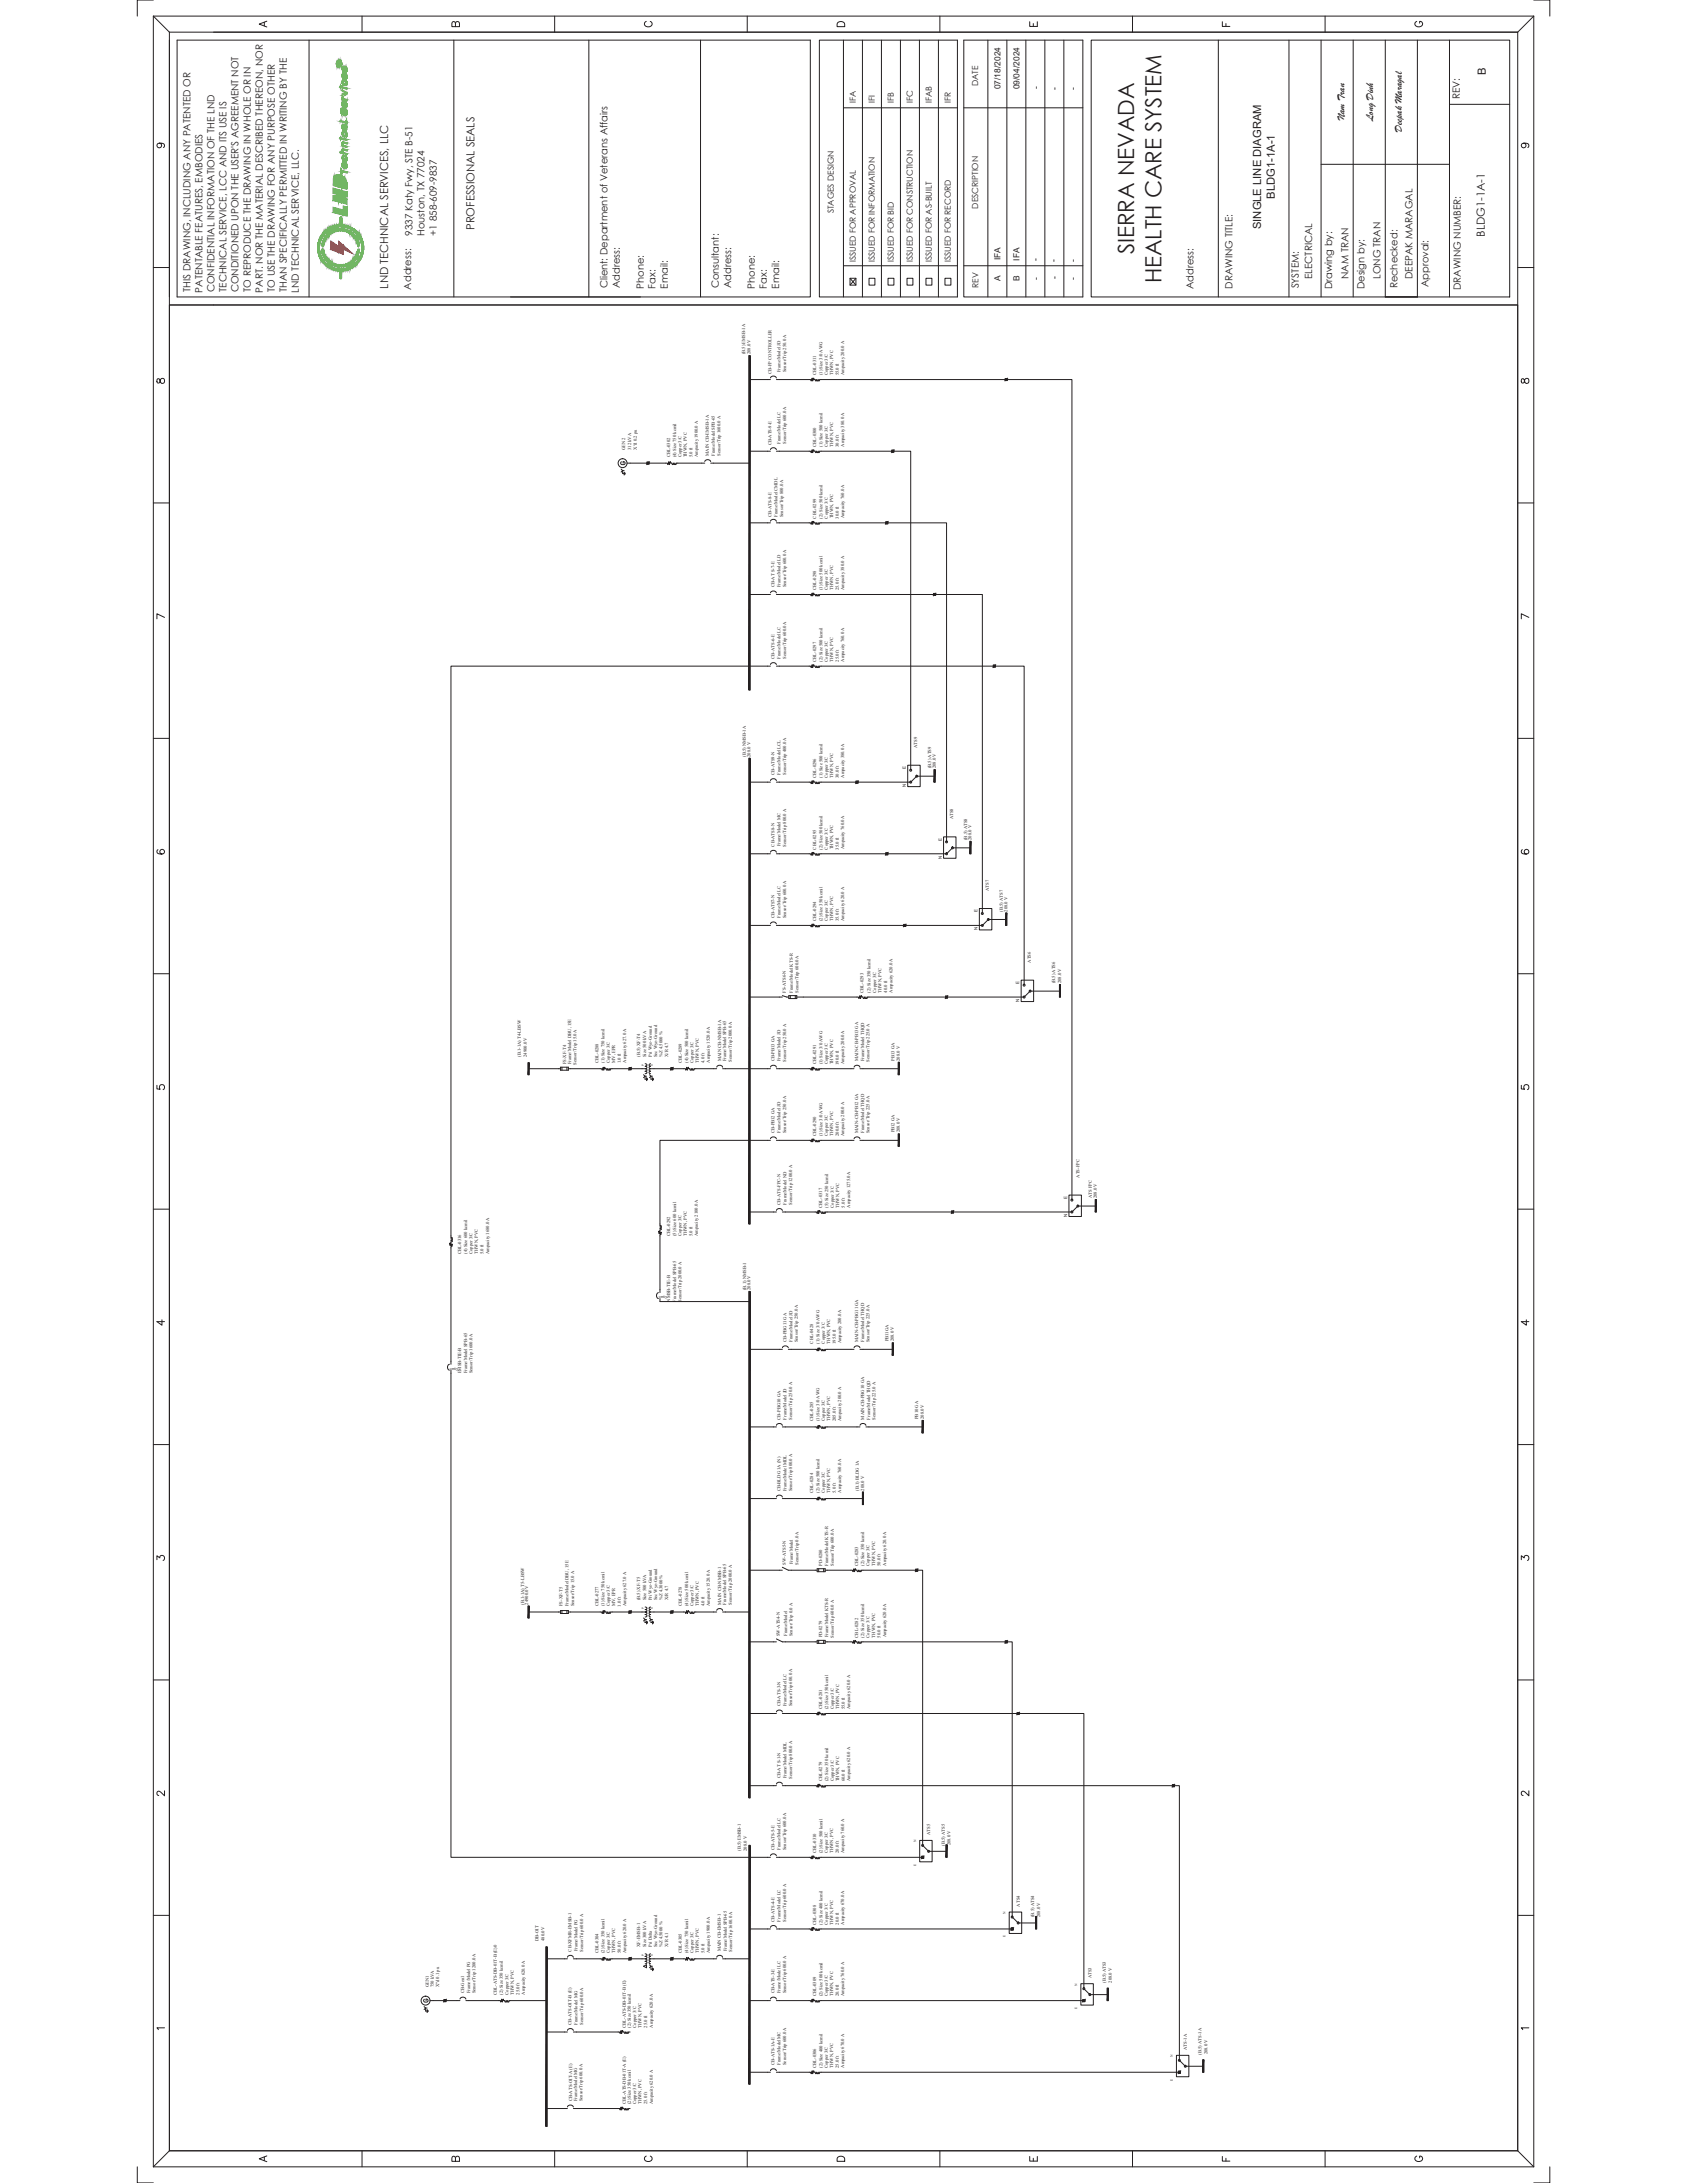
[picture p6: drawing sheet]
<svg xmlns="http://www.w3.org/2000/svg" width="216mm" height="279mm" viewBox="0 0 216 279" stroke-linecap="round" stroke-linejoin="round" font-family="sans-serif">
<defs><g id="words">
<g font-size="2.9" fill="#231f20">
<text x="145.2" y="32.6" transform="rotate(-90 145.2 32.6)">SIERRA NEVADA</text>
<text x="148.6" y="36.3" transform="rotate(-90 148.6 36.3)">HEALTH CARE SYSTEM</text>
</g>
<g font-size="1.4" fill="#231f20">
<text x="190.2" y="9.6" transform="rotate(-90 190.2 9.6)">B</text>
<text x="172" y="15.4" transform="rotate(-90 172 15.4)">Nam Tran</text>
<text x="175.7" y="15.5" transform="rotate(-90 175.7 15.5)">Long Dinh</text>
<text x="179.4" y="16.9" transform="rotate(-90 179.4 16.9)">Deepak Maragal</text>
<text x="60.7" y="29.4" transform="rotate(-90 60.7 29.4)">PROFESSIONAL SEALS</text>
<text x="161.4" y="29.3" transform="rotate(-90 161.4 29.3)">SINGLE LINE DIAGRAM</text>
<text x="163.1" y="25.4" transform="rotate(-90 163.1 25.4)">BLDG1-1A-1</text>
<text x="190" y="30.3" transform="rotate(-90 190 30.3)">BLDG1-1A-1</text>
<text x="49.7" y="36.9" transform="rotate(-90 49.7 36.9)">LND TECHNICAL SERVICES, LLC</text>
</g>
<g font-size="1.3" fill="#231f20">
<text x="186.8" y="12.7" transform="rotate(-90 186.8 12.7)">REV:</text>
<text x="52.8" y="30.1" transform="rotate(-90 52.8 30.1)">9337 Katy Fwy, STE B-51</text>
<text x="54.3" y="30.2" transform="rotate(-90 54.3 30.2)">Houston, TX 77024</text>
<text x="55.9" y="30.2" transform="rotate(-90 55.9 30.2)">+1 858-609-9837</text>
<text x="167.9" y="35.7" transform="rotate(-90 167.9 35.7)">ELECTRICAL</text>
<text x="172.6" y="35.7" transform="rotate(-90 172.6 35.7)">NAM TRAN</text>
<text x="176.7" y="35.7" transform="rotate(-90 176.7 35.7)">LONG TRAN</text>
<text x="180.8" y="35.7" transform="rotate(-90 180.8 35.7)">DEEPAK MARAGAL</text>
<text x="24.4" y="37.4" transform="rotate(-90 24.4 37.4)">THIS DRAWING, INCLUDING ANY PATENTED OR</text>
<text x="25.9" y="37.5" transform="rotate(-90 25.9 37.5)">PATENTABLE FEATURES, EMBODIES</text>
<text x="27.5" y="37.4" transform="rotate(-90 27.5 37.4)">CONFIDENTIAL INFORMATION OF THE LND</text>
<text x="29" y="37.4" transform="rotate(-90 29 37.4)">TECHNICAL SERVICE, LCC AND ITS USE IS</text>
<text x="30.5" y="37.4" transform="rotate(-90 30.5 37.4)">CONDITIONED UPON THE USER'S AGREEMENT NOT</text>
<text x="32.1" y="37.4" transform="rotate(-90 32.1 37.4)">TO REPRODUCE THE DRAWING IN WHOLE OR IN</text>
<text x="33.6" y="37.5" transform="rotate(-90 33.6 37.5)">PART. NOR THE MATERIAL DESCRIBED THEREON, NOR</text>
<text x="35.2" y="37.4" transform="rotate(-90 35.2 37.4)">TO USE THE DRAWING FOR ANY PURPOSE OTHER</text>
<text x="36.7" y="37.4" transform="rotate(-90 36.7 37.4)">THAN SPECIFICALLY PERMITTED IN WRITING BY THE</text>
<text x="38.3" y="37.5" transform="rotate(-90 38.3 37.5)">LND TECHNICAL SERVICE, LLC.</text>
<text x="52.6" y="37.1" transform="rotate(-90 52.6 37.1)">Address:</text>
<text x="77.8" y="36.9" transform="rotate(-90 77.8 36.9)">Client: Department of Veterans Affairs</text>
<text x="79.3" y="36.9" transform="rotate(-90 79.3 36.9)">Address:</text>
<text x="82.4" y="37" transform="rotate(-90 82.4 37)">Phone:</text>
<text x="83.9" y="37" transform="rotate(-90 83.9 37)">Fax:</text>
<text x="85.5" y="37" transform="rotate(-90 85.5 37)">Email:</text>
<text x="92" y="36.9" transform="rotate(-90 92 36.9)">Consultant:</text>
<text x="93.6" y="36.9" transform="rotate(-90 93.6 36.9)">Address:</text>
<text x="96.6" y="37" transform="rotate(-90 96.6 37)">Phone:</text>
<text x="98.1" y="37" transform="rotate(-90 98.1 37)">Fax:</text>
<text x="99.7" y="37" transform="rotate(-90 99.7 37)">Email:</text>
<text x="152.8" y="37" transform="rotate(-90 152.8 37)">Address:</text>
<text x="157.7" y="36.9" transform="rotate(-90 157.7 36.9)">DRAWING TITLE:</text>
<text x="166.2" y="36.9" transform="rotate(-90 166.2 36.9)">SYSTEM:</text>
<text x="170.5" y="37" transform="rotate(-90 170.5 37)">Drawing by:</text>
<text x="174.6" y="37" transform="rotate(-90 174.6 37)">Design by:</text>
<text x="178.8" y="36.9" transform="rotate(-90 178.8 36.9)">Rechecked:</text>
<text x="182.8" y="36.8" transform="rotate(-90 182.8 36.8)">Approval:</text>
<text x="187" y="37.1" transform="rotate(-90 187 37.1)">DRAWING NUMBER:</text>
</g>
<g font-size="1.1" fill="#231f20">
<text x="125.2" y="11" transform="rotate(-90 125.2 11)">DATE</text>
<text x="128" y="11.4" transform="rotate(-90 128 11.4)">07/18/2024</text>
<text x="130.5" y="11.4" transform="rotate(-90 130.5 11.4)">09/04/2024</text>
<text x="133" y="11.4" transform="rotate(-90 133 11.4)">-</text>
<text x="135.3" y="11.5" transform="rotate(-90 135.3 11.5)">-</text>
<text x="137.7" y="11.6" transform="rotate(-90 137.7 11.6)">-</text>
<text x="109.5" y="13.2" transform="rotate(-90 109.5 13.2)">IFA</text>
<text x="111.9" y="13.2" transform="rotate(-90 111.9 13.2)">IFI</text>
<text x="114.4" y="13.2" transform="rotate(-90 114.4 13.2)">IFB</text>
<text x="116.8" y="13.2" transform="rotate(-90 116.8 13.2)">IFC</text>
<text x="119.2" y="13.2" transform="rotate(-90 119.2 13.2)">IFAB</text>
<text x="121.7" y="13.2" transform="rotate(-90 121.7 13.2)">IFR</text>
<text x="106.7" y="27.3" transform="rotate(-90 106.7 27.3)">STAGES DESIGN</text>
<text x="125.2" y="26.7" transform="rotate(-90 125.2 26.7)">DESCRIPTION</text>
<text x="109.5" y="33.6" transform="rotate(-90 109.5 33.6)">ISSUED FOR APPROVAL</text>
<text x="111.9" y="33.6" transform="rotate(-90 111.9 33.6)">ISSUED FOR INFORMATION</text>
<text x="114.4" y="33.6" transform="rotate(-90 114.4 33.6)">ISSUED FOR BID</text>
<text x="116.8" y="33.6" transform="rotate(-90 116.8 33.6)">ISSUED FOR CONSTRUCTION</text>
<text x="119.2" y="33.6" transform="rotate(-90 119.2 33.6)">ISSUED FOR AS-BUILT</text>
<text x="121.7" y="33.6" transform="rotate(-90 121.7 33.6)">ISSUED FOR RECORD</text>
<text x="128" y="33.3" transform="rotate(-90 128 33.3)">IFA</text>
<text x="128" y="36" transform="rotate(-90 128 36)">A</text>
<text x="130.5" y="36" transform="rotate(-90 130.5 36)">B</text>
<text x="130.5" y="33.4" transform="rotate(-90 130.5 33.4)">IFA</text>
<text x="132.8" y="33.4" transform="rotate(-90 132.8 33.4)">-</text>
<text x="132.9" y="35.8" transform="rotate(-90 132.9 35.8)">-</text>
<text x="135.2" y="33.5" transform="rotate(-90 135.2 33.5)">-</text>
<text x="135.3" y="35.8" transform="rotate(-90 135.3 35.8)">-</text>
<text x="137.7" y="35.8" transform="rotate(-90 137.7 35.8)">-</text>
<text x="137.7" y="33.5" transform="rotate(-90 137.7 33.5)">-</text>
<text x="125.2" y="36.9" transform="rotate(-90 125.2 36.9)">REV</text>
</g>
<g font-size=".6" fill="#231f20">
<text x="95.4" y="45.4" transform="rotate(-90 95.4 45.4)">(B.5) EMSB-1A</text>
<text x="96.1" y="45.3" transform="rotate(-90 96.1 45.3)">208.0 V</text>
<text x="98.7" y="47.8" transform="rotate(-90 98.7 47.8)">CB-FP CONTROLLER</text>
<text x="99.9" y="47.6" transform="rotate(-90 99.9 47.6)">Frame/Model JD</text>
<text x="100.6" y="47.7" transform="rotate(-90 100.6 47.7)">Sensor/Trip 250.0 A</text>
<text x="104.5" y="48" transform="rotate(-90 104.5 48)">CBL-0311</text>
<text x="105.2" y="48" transform="rotate(-90 105.2 48)">(1) Size 3/0 AWG</text>
<text x="105.9" y="48" transform="rotate(-90 105.9 48)">Copper 3/C</text>
<text x="106.6" y="48" transform="rotate(-90 106.6 48)">THWN, PVC</text>
<text x="107.3" y="48" transform="rotate(-90 107.3 48)">55.0 ft</text>
<text x="108" y="48" transform="rotate(-90 108 48)">Ampacity 200.0 A</text>
<text x="80" y="57.6" transform="rotate(-90 80 57.6)">GEN2</text>
<text x="80.8" y="57.6" transform="rotate(-90 80.8 57.6)">312 kVA</text>
<text x="81.5" y="57.6" transform="rotate(-90 81.5 57.6)">X&quot;d 0.2 pu</text>
<text x="85.7" y="58.5" transform="rotate(-90 85.7 58.5)">CBL-0302</text>
<text x="86.5" y="58.5" transform="rotate(-90 86.5 58.5)">(4) Size 750 kcmil</text>
<text x="87.2" y="58.5" transform="rotate(-90 87.2 58.5)">Copper 3/C</text>
<text x="87.9" y="58.5" transform="rotate(-90 87.9 58.5)">THWN, PVC</text>
<text x="88.6" y="58.5" transform="rotate(-90 88.6 58.5)">5.0 ft</text>
<text x="89.3" y="58.5" transform="rotate(-90 89.3 58.5)">Ampacity 1900.0 A</text>
<text x="90.7" y="58.3" transform="rotate(-90 90.7 58.3)">MAIN CB-EMSB-1A</text>
<text x="91.5" y="58.3" transform="rotate(-90 91.5 58.3)">Frame/Model SPB-65</text>
<text x="92.2" y="58.4" transform="rotate(-90 92.2 58.4)">Sensor/Trip 1600.0 A</text>
<text x="98.7" y="57" transform="rotate(-90 98.7 57)">CB-ATS-9-E</text>
<text x="99.9" y="56.8" transform="rotate(-90 99.9 56.8)">Frame/Model LC</text>
<text x="100.6" y="56.8" transform="rotate(-90 100.6 56.8)">Sensor/Trip 600.0 A</text>
<text x="104.5" y="57.2" transform="rotate(-90 104.5 57.2)">CBL-0300</text>
<text x="105.2" y="57.2" transform="rotate(-90 105.2 57.2)">(1) Size 500 kcmil</text>
<text x="105.9" y="57.2" transform="rotate(-90 105.9 57.2)">Copper 3/C</text>
<text x="106.6" y="57.2" transform="rotate(-90 106.6 57.2)">THWN, PVC</text>
<text x="107.3" y="57.2" transform="rotate(-90 107.3 57.2)">30.0 ft</text>
<text x="108" y="57.2" transform="rotate(-90 108 57.2)">Ampacity 380.0 A</text>
<text x="98.7" y="66.2" transform="rotate(-90 98.7 66.2)">CB-ATS-8-E</text>
<text x="99.5" y="66.2" transform="rotate(-90 99.5 66.2)">Frame/Model CMDL</text>
<text x="100.2" y="66.2" transform="rotate(-90 100.2 66.2)">Sensor/Trip 800.0 A</text>
<text x="104.5" y="66.4" transform="rotate(-90 104.5 66.4)">CBL-0299</text>
<text x="105.2" y="66.4" transform="rotate(-90 105.2 66.4)">(2) Size 500 kcmil</text>
<text x="105.9" y="66.4" transform="rotate(-90 105.9 66.4)">Copper 3/C</text>
<text x="106.6" y="66.4" transform="rotate(-90 106.6 66.4)">THWN, PVC</text>
<text x="107.3" y="66.4" transform="rotate(-90 107.3 66.4)">30.0 ft</text>
<text x="108" y="66.4" transform="rotate(-90 108 66.4)">Ampacity 760.0 A</text>
<text x="99.1" y="75.2" transform="rotate(-90 99.1 75.2)">CB-AT S-7-E</text>
<text x="99.9" y="75.1" transform="rotate(-90 99.9 75.1)">Frame/Model LD</text>
<text x="100.6" y="75.2" transform="rotate(-90 100.6 75.2)">Sensor/Trip 600.0 A</text>
<text x="104.5" y="75.5" transform="rotate(-90 104.5 75.5)">CBL-0298</text>
<text x="105.2" y="75.5" transform="rotate(-90 105.2 75.5)">(1) Size 500 kcmil</text>
<text x="105.9" y="75.5" transform="rotate(-90 105.9 75.5)">Copper 3/C</text>
<text x="106.6" y="75.5" transform="rotate(-90 106.6 75.5)">THWN, PVC</text>
<text x="107.3" y="75.5" transform="rotate(-90 107.3 75.5)">25.0 ft</text>
<text x="108" y="75.5" transform="rotate(-90 108 75.5)">Ampacity 380.0 A</text>
<text x="99.1" y="84.3" transform="rotate(-90 99.1 84.3)">CB-ATS-6-E</text>
<text x="99.9" y="84.3" transform="rotate(-90 99.9 84.3)">Frame/Model LC</text>
<text x="100.6" y="84.3" transform="rotate(-90 100.6 84.3)">Sensor/Trip 600.0 A</text>
<text x="104.5" y="84.7" transform="rotate(-90 104.5 84.7)">CBL-0297</text>
<text x="105.2" y="84.7" transform="rotate(-90 105.2 84.7)">(2) Size 500 kcmil</text>
<text x="105.9" y="84.7" transform="rotate(-90 105.9 84.7)">Copper 3/C</text>
<text x="106.6" y="84.7" transform="rotate(-90 106.6 84.7)">THWN, PVC</text>
<text x="107.3" y="84.7" transform="rotate(-90 107.3 84.7)">25.0 ft</text>
<text x="108" y="84.7" transform="rotate(-90 108 84.7)">Ampacity 760.0 A</text>
<text x="117.4" y="95.7" transform="rotate(-90 117.4 95.7)">ATS9</text>
<text x="95.4" y="96.9" transform="rotate(-90 95.4 96.9)">(B.5) NMSB-1A</text>
<text x="96.1" y="96.9" transform="rotate(-90 96.1 96.9)">208.0 V</text>
<text x="99.1" y="99.2" transform="rotate(-90 99.1 99.2)">CB-ATS9-N</text>
<text x="99.9" y="99.2" transform="rotate(-90 99.9 99.2)">Frame/Model LCL</text>
<text x="100.6" y="99.2" transform="rotate(-90 100.6 99.2)">Sensor/Trip 400.0 A</text>
<text x="104.5" y="99.6" transform="rotate(-90 104.5 99.6)">CBL-0296</text>
<text x="105.2" y="99.6" transform="rotate(-90 105.2 99.6)">(1) Size 500 kcmil</text>
<text x="105.9" y="99.6" transform="rotate(-90 105.9 99.6)">Copper 3/C</text>
<text x="106.6" y="99.6" transform="rotate(-90 106.6 99.6)">THWN, PVC</text>
<text x="107.3" y="99.6" transform="rotate(-90 107.3 99.6)">30.0 ft</text>
<text x="108" y="99.5" transform="rotate(-90 108 99.5)">Ampacity 380.0 A</text>
<text x="115.9" y="100.7" transform="rotate(-90 115.9 100.7)">N</text>
<text x="115.9" y="98.4" transform="rotate(-90 115.9 98.4)">E</text>
<text x="119.2" y="98.4" transform="rotate(-90 119.2 98.4)">(B.5) ATS9</text>
<text x="119.7" y="98.3" transform="rotate(-90 119.7 98.3)">208.0 V</text>
<text x="120.5" y="107.6" transform="rotate(-90 120.5 107.6)">E</text>
<text x="122" y="104.9" transform="rotate(-90 122 104.9)">ATS8</text>
<text x="123.8" y="107.5" transform="rotate(-90 123.8 107.5)">(B.5) ATS8</text>
<text x="124.3" y="107.5" transform="rotate(-90 124.3 107.5)">208.0 V</text>
<text x="99.1" y="108.3" transform="rotate(-90 99.1 108.3)">CB-ATS8-N</text>
<text x="99.9" y="108.3" transform="rotate(-90 99.9 108.3)">Frame/Model MC</text>
<text x="100.6" y="108.4" transform="rotate(-90 100.6 108.4)">Sensor/Trip 800.0 A</text>
<text x="104.5" y="108.7" transform="rotate(-90 104.5 108.7)">CBL-0295</text>
<text x="105.2" y="108.7" transform="rotate(-90 105.2 108.7)">(2) Size 500 kcmil</text>
<text x="105.9" y="108.7" transform="rotate(-90 105.9 108.7)">Copper 3/C</text>
<text x="106.6" y="108.7" transform="rotate(-90 106.6 108.7)">THWN, PVC</text>
<text x="107.3" y="108.7" transform="rotate(-90 107.3 108.7)">35.0 ft</text>
<text x="108" y="108.7" transform="rotate(-90 108 108.7)">Ampacity 760.0 A</text>
<text x="120.5" y="109.9" transform="rotate(-90 120.5 109.9)">N</text>
<text x="99.1" y="117.5" transform="rotate(-90 99.1 117.5)">CB-ATS7-N</text>
<text x="99.9" y="117.5" transform="rotate(-90 99.9 117.5)">Frame/Model LC</text>
<text x="100.6" y="117.5" transform="rotate(-90 100.6 117.5)">Sensor/Trip 600.0 A</text>
<text x="104.5" y="117.9" transform="rotate(-90 104.5 117.9)">CBL-0294</text>
<text x="105.2" y="117.9" transform="rotate(-90 105.2 117.9)">(2) Size 350 kcmil</text>
<text x="105.9" y="117.9" transform="rotate(-90 105.9 117.9)">Copper 3/C</text>
<text x="106.6" y="117.9" transform="rotate(-90 106.6 117.9)">THWN, PVC</text>
<text x="107.3" y="117.9" transform="rotate(-90 107.3 117.9)">35.0 ft</text>
<text x="108" y="117.9" transform="rotate(-90 108 117.9)">Ampacity 620.0 A</text>
<text x="125.1" y="119.1" transform="rotate(-90 125.1 119.1)">N</text>
<text x="125.1" y="116.8" transform="rotate(-90 125.1 116.8)">E</text>
<text x="126.6" y="114.1" transform="rotate(-90 126.6 114.1)">ATS7</text>
<text x="128.4" y="116.7" transform="rotate(-90 128.4 116.7)">(B.5) ATS7</text>
<text x="128.9" y="116.7" transform="rotate(-90 128.9 116.7)">208.0 V</text>
<text x="130.5" y="125.9" transform="rotate(-90 130.5 125.9)">E</text>
<text x="131.9" y="123.2" transform="rotate(-90 131.9 123.2)">ATS6</text>
<text x="135" y="125.9" transform="rotate(-90 135 125.9)">(B.5) ATS6</text>
<text x="135.8" y="125.8" transform="rotate(-90 135.8 125.8)">208.0 V</text>
<text x="100.6" y="127.1" transform="rotate(-90 100.6 127.1)">FS-ATS6-N</text>
<text x="101.5" y="127.1" transform="rotate(-90 101.5 127.1)">Frame/Model KTS-R</text>
<text x="102.2" y="127.1" transform="rotate(-90 102.2 127.1)">Sensor/Trip 600.0 A</text>
<text x="110.5" y="127.1" transform="rotate(-90 110.5 127.1)">CBL-0293</text>
<text x="111.4" y="127.1" transform="rotate(-90 111.4 127.1)">(2) Size 350 kcmil</text>
<text x="112.1" y="127.1" transform="rotate(-90 112.1 127.1)">Copper 3/C</text>
<text x="112.8" y="127.1" transform="rotate(-90 112.8 127.1)">THWN, PVC</text>
<text x="113.5" y="127.1" transform="rotate(-90 113.5 127.1)">40.0 ft</text>
<text x="114.2" y="127" transform="rotate(-90 114.2 127)">Ampacity 620.0 A</text>
<text x="130.5" y="128.2" transform="rotate(-90 130.5 128.2)">N</text>
<text x="66.7" y="135.3" transform="rotate(-90 66.7 135.3)">(B.1-1A) T4-LBSW</text>
<text x="67.4" y="135.3" transform="rotate(-90 67.4 135.3)">24900.0 V</text>
<text x="72.4" y="136.2" transform="rotate(-90 72.4 136.2)">FS-XF-T4</text>
<text x="73.1" y="136.2" transform="rotate(-90 73.1 136.2)">Frame/Model DBU, 15E</text>
<text x="73.8" y="136.2" transform="rotate(-90 73.8 136.2)">Sensor/Trip 15.0 A</text>
<text x="76.6" y="136" transform="rotate(-90 76.6 136)">CBL-0288</text>
<text x="77.4" y="136" transform="rotate(-90 77.4 136)">(1) Size 750 kcmil</text>
<text x="78.1" y="136" transform="rotate(-90 78.1 136)">Copper 3/C</text>
<text x="78.7" y="136" transform="rotate(-90 78.7 136)">MV, EPR</text>
<text x="79.5" y="136.1" transform="rotate(-90 79.5 136.1)">1.0 ft</text>
<text x="80.2" y="136" transform="rotate(-90 80.2 136)">Ampacity 627.0 A</text>
<text x="81.9" y="135.3" transform="rotate(-90 81.9 135.3)">(B.5) XF-T4</text>
<text x="82.7" y="135.3" transform="rotate(-90 82.7 135.3)">Size 500 kVA</text>
<text x="83.4" y="135.3" transform="rotate(-90 83.4 135.3)">Pri Wye-Ground</text>
<text x="84.1" y="135.3" transform="rotate(-90 84.1 135.3)">Sec Wye-Ground</text>
<text x="84.8" y="135.3" transform="rotate(-90 84.8 135.3)">%Z 4.5000 %</text>
<text x="85.5" y="135.3" transform="rotate(-90 85.5 135.3)">X/R 4.7</text>
<text x="87.3" y="136" transform="rotate(-90 87.3 136)">CBL-0289</text>
<text x="88" y="136" transform="rotate(-90 88 136)">(4) Size 500 kcmil</text>
<text x="88.8" y="136" transform="rotate(-90 88.8 136)">Copper 3/C</text>
<text x="89.4" y="136" transform="rotate(-90 89.4 136)">THWN, PVC</text>
<text x="90.2" y="136" transform="rotate(-90 90.2 136)">4.0 ft</text>
<text x="90.9" y="136" transform="rotate(-90 90.9 136)">Ampacity 1520.0 A</text>
<text x="92.3" y="135.8" transform="rotate(-90 92.3 135.8)">MAIN CB-NMSB-1A</text>
<text x="93" y="135.8" transform="rotate(-90 93 135.8)">Frame/Model SPB-65</text>
<text x="93.7" y="135.9" transform="rotate(-90 93.7 135.9)">Sensor/Trip 2000.0 A</text>
<text x="99.1" y="135.9" transform="rotate(-90 99.1 135.9)">CB-PB13 GA</text>
<text x="99.9" y="135.8" transform="rotate(-90 99.9 135.8)">Frame/Model JD</text>
<text x="100.6" y="135.9" transform="rotate(-90 100.6 135.9)">Sensor/Trip 250.0 A</text>
<text x="104.5" y="136.2" transform="rotate(-90 104.5 136.2)">CBL-0291</text>
<text x="105.2" y="136.2" transform="rotate(-90 105.2 136.2)">(1) Size 3/0 AWG</text>
<text x="105.9" y="136.2" transform="rotate(-90 105.9 136.2)">Copper 3/C</text>
<text x="106.6" y="136.2" transform="rotate(-90 106.6 136.2)">THWN, PVC</text>
<text x="107.3" y="136.3" transform="rotate(-90 107.3 136.3)">190.0 ft</text>
<text x="108" y="136.2" transform="rotate(-90 108 136.2)">Ampacity 200.0 A</text>
<text x="109.8" y="135.8" transform="rotate(-90 109.8 135.8)">MAIN-CB-PB13 GA</text>
<text x="110.6" y="135.8" transform="rotate(-90 110.6 135.8)">Frame/Model THQD</text>
<text x="111.3" y="135.9" transform="rotate(-90 111.3 135.9)">Sensor/Trip 225.0 A</text>
<text x="114.5" y="135.8" transform="rotate(-90 114.5 135.8)">PB13 GA</text>
<text x="115.2" y="135.8" transform="rotate(-90 115.2 135.8)">208.0 V</text>
<text x="99.1" y="145" transform="rotate(-90 99.1 145)">CB-PB12 GA</text>
<text x="99.9" y="145" transform="rotate(-90 99.9 145)">Frame/Model JD</text>
<text x="100.6" y="145" transform="rotate(-90 100.6 145)">Sensor/Trip 250.0 A</text>
<text x="104.5" y="145.4" transform="rotate(-90 104.5 145.4)">CBL-0290</text>
<text x="105.2" y="145.4" transform="rotate(-90 105.2 145.4)">(1) Size 3/0 AWG</text>
<text x="105.9" y="145.4" transform="rotate(-90 105.9 145.4)">Copper 3/C</text>
<text x="106.6" y="145.4" transform="rotate(-90 106.6 145.4)">THWN, PVC</text>
<text x="107.3" y="145.4" transform="rotate(-90 107.3 145.4)">200.0 ft</text>
<text x="108" y="145.4" transform="rotate(-90 108 145.4)">Ampacity 200.0 A</text>
<text x="109.8" y="145" transform="rotate(-90 109.8 145)">MAIN-CB-PB12 GA</text>
<text x="110.6" y="145" transform="rotate(-90 110.6 145)">Frame/Model THQD</text>
<text x="111.3" y="145" transform="rotate(-90 111.3 145)">Sensor/Trip 225.0 A</text>
<text x="114.5" y="144.9" transform="rotate(-90 114.5 144.9)">PB12 GA</text>
<text x="115.2" y="144.9" transform="rotate(-90 115.2 144.9)">208.0 V</text>
<text x="99.9" y="154.2" transform="rotate(-90 99.9 154.2)">CB-ATS-FPC-N</text>
<text x="100.7" y="154.2" transform="rotate(-90 100.7 154.2)">Frame/Model ND</text>
<text x="101.4" y="154.2" transform="rotate(-90 101.4 154.2)">Sensor/Trip 1200.0 A</text>
<text x="105.2" y="154.6" transform="rotate(-90 105.2 154.6)">CBL-0317</text>
<text x="106" y="154.6" transform="rotate(-90 106 154.6)">(5) Size 250 kcmil</text>
<text x="106.7" y="154.6" transform="rotate(-90 106.7 154.6)">Copper 3/C</text>
<text x="107.4" y="154.6" transform="rotate(-90 107.4 154.6)">THWN, PVC</text>
<text x="108.1" y="154.6" transform="rotate(-90 108.1 154.6)">5.0 ft</text>
<text x="108.8" y="154.6" transform="rotate(-90 108.8 154.6)">Ampacity 1275.0 A</text>
<text x="136.6" y="155.7" transform="rotate(-90 136.6 155.7)">N</text>
<text x="136.6" y="153.5" transform="rotate(-90 136.6 153.5)">E</text>
<text x="138.2" y="150.7" transform="rotate(-90 138.2 150.7)">ATS-FPC</text>
<text x="139.7" y="153.3" transform="rotate(-90 139.7 153.3)">ATS FPC</text>
<text x="140.4" y="153.4" transform="rotate(-90 140.4 153.4)">208.0 V</text>
<text x="59" y="160.5" transform="rotate(-90 59 160.5)">CBL-0316</text>
<text x="59.8" y="160.5" transform="rotate(-90 59.8 160.5)">(4) Size 600 kcmil</text>
<text x="60.5" y="160.5" transform="rotate(-90 60.5 160.5)">Copper 3/C</text>
<text x="61.2" y="160.5" transform="rotate(-90 61.2 160.5)">THWN, PVC</text>
<text x="61.9" y="160.5" transform="rotate(-90 61.9 160.5)">5.0 ft</text>
<text x="62.6" y="160.5" transform="rotate(-90 62.6 160.5)">Ampacity 1680.0 A</text>
<text x="85.7" y="158.2" transform="rotate(-90 85.7 158.2)">CBL-0292</text>
<text x="86.5" y="158.2" transform="rotate(-90 86.5 158.2)">(5) Size 600 kcmil</text>
<text x="87.2" y="158.2" transform="rotate(-90 87.2 158.2)">Copper 3/C</text>
<text x="87.9" y="158.2" transform="rotate(-90 87.9 158.2)">THWN, PVC</text>
<text x="88.6" y="158.2" transform="rotate(-90 88.6 158.2)">5.0 ft</text>
<text x="89.3" y="158.2" transform="rotate(-90 89.3 158.2)">Ampacity 2100.0 A</text>
<text x="85.7" y="166.6" transform="rotate(-90 85.7 166.6)">NMSB-TIE-B</text>
<text x="86.5" y="166.6" transform="rotate(-90 86.5 166.6)">Frame/Model SPB-65</text>
<text x="87.2" y="166.6" transform="rotate(-90 87.2 166.6)">Sensor/Trip 2000.0 A</text>
<text x="95.5" y="165.1" transform="rotate(-90 95.5 165.1)">(B.1) NMSB-1</text>
<text x="96.1" y="165.1" transform="rotate(-90 96.1 165.1)">208.0 V</text>
<text x="100.7" y="171.8" transform="rotate(-90 100.7 171.8)">CB-PBG11 GA</text>
<text x="101.4" y="171.8" transform="rotate(-90 101.4 171.8)">Frame/Model JD</text>
<text x="102.1" y="171.8" transform="rotate(-90 102.1 171.8)">Sensor/Trip 250.0 A</text>
<text x="104.1" y="172" transform="rotate(-90 104.1 172)">CBL-0428</text>
<text x="104.9" y="172" transform="rotate(-90 104.9 172)">(1) Size 3/0 AWG</text>
<text x="105.6" y="172" transform="rotate(-90 105.6 172)">Copper 3/C</text>
<text x="106.3" y="172" transform="rotate(-90 106.3 172)">THWN, PVC</text>
<text x="107" y="172" transform="rotate(-90 107 172)">195.0 ft</text>
<text x="107.7" y="171.9" transform="rotate(-90 107.7 171.9)">Ampacity 200.0 A</text>
<text x="109.8" y="171.8" transform="rotate(-90 109.8 171.8)">MAIN-CB-PBG11 GA</text>
<text x="110.6" y="171.8" transform="rotate(-90 110.6 171.8)">Frame/Model THQD</text>
<text x="111.3" y="171.8" transform="rotate(-90 111.3 171.8)">Sensor/Trip 225.0 A</text>
<text x="113.7" y="171.7" transform="rotate(-90 113.7 171.7)">PB11GA</text>
<text x="114.4" y="171.7" transform="rotate(-90 114.4 171.7)">208.0 V</text>
<text x="59" y="175.8" transform="rotate(-90 59 175.8)">EMSB-TIE-B</text>
<text x="59.8" y="175.8" transform="rotate(-90 59.8 175.8)">Frame/Model SPB-65</text>
<text x="60.5" y="175.8" transform="rotate(-90 60.5 175.8)">Sensor/Trip 1600.0 A</text>
<text x="99.9" y="181.7" transform="rotate(-90 99.9 181.7)">CB-PBG10 GA</text>
<text x="100.7" y="181.7" transform="rotate(-90 100.7 181.7)">Frame/Model JD</text>
<text x="101.4" y="181.7" transform="rotate(-90 101.4 181.7)">Sensor/Trip 250.0 A</text>
<text x="104.1" y="181.9" transform="rotate(-90 104.1 181.9)">CBL-0285</text>
<text x="104.9" y="181.9" transform="rotate(-90 104.9 181.9)">(1) Size 3/0 AWG</text>
<text x="105.6" y="181.9" transform="rotate(-90 105.6 181.9)">Copper 3/C</text>
<text x="106.3" y="181.9" transform="rotate(-90 106.3 181.9)">THWN, PVC</text>
<text x="107" y="181.9" transform="rotate(-90 107 181.9)">205.0 ft</text>
<text x="107.7" y="181.9" transform="rotate(-90 107.7 181.9)">Ampacity 200.0 A</text>
<text x="110.6" y="181.7" transform="rotate(-90 110.6 181.7)">MAIN-CB-PBG10 GA</text>
<text x="111.4" y="181.7" transform="rotate(-90 111.4 181.7)">Frame/Model THQD</text>
<text x="112.1" y="181.7" transform="rotate(-90 112.1 181.7)">Sensor/Trip 225.0 A</text>
<text x="117.5" y="181.6" transform="rotate(-90 117.5 181.6)">PB10 GA</text>
<text x="118.2" y="181.6" transform="rotate(-90 118.2 181.6)">208.0 V</text>
<text x="99.9" y="190.9" transform="rotate(-90 99.9 190.9)">CB-BLDG 1A (N)</text>
<text x="100.7" y="190.9" transform="rotate(-90 100.7 190.9)">Frame/Model MDL</text>
<text x="101.4" y="190.9" transform="rotate(-90 101.4 190.9)">Sensor/Trip 800.0 A</text>
<text x="104.1" y="191.1" transform="rotate(-90 104.1 191.1)">CBL-0284</text>
<text x="104.9" y="191.1" transform="rotate(-90 104.9 191.1)">(2) Size 500 kcmil</text>
<text x="105.6" y="191.1" transform="rotate(-90 105.6 191.1)">Copper 3/C</text>
<text x="106.3" y="191.1" transform="rotate(-90 106.3 191.1)">THWN, PVC</text>
<text x="107" y="191.1" transform="rotate(-90 107 191.1)">5.0 ft</text>
<text x="107.7" y="191" transform="rotate(-90 107.7 191)">Ampacity 760.0 A</text>
<text x="109.9" y="190.8" transform="rotate(-90 109.9 190.8)">(B.1) BLDG 1A</text>
<text x="110.6" y="190.8" transform="rotate(-90 110.6 190.8)">208.0 V</text>
<text x="100.6" y="200.2" transform="rotate(-90 100.6 200.2)">SW-ATS5-N</text>
<text x="101.5" y="200.2" transform="rotate(-90 101.5 200.2)">Frame/Model</text>
<text x="102.2" y="200.2" transform="rotate(-90 102.2 200.2)">Sensor/Trip 0.0 A</text>
<text x="105.2" y="200.4" transform="rotate(-90 105.2 200.4)">PD-0280</text>
<text x="106" y="200.4" transform="rotate(-90 106 200.4)">Frame/Model KTS-R</text>
<text x="106.7" y="200.4" transform="rotate(-90 106.7 200.4)">Sensor/Trip 600.0 A</text>
<text x="109.8" y="200.4" transform="rotate(-90 109.8 200.4)">CBL-0283</text>
<text x="110.6" y="200.4" transform="rotate(-90 110.6 200.4)">(2) Size 350 kcmil</text>
<text x="111.3" y="200.4" transform="rotate(-90 111.3 200.4)">Copper 3/C</text>
<text x="112" y="200.4" transform="rotate(-90 112 200.4)">THWN, PVC</text>
<text x="112.7" y="200.4" transform="rotate(-90 112.7 200.4)">50.0 ft</text>
<text x="113.4" y="200.4" transform="rotate(-90 113.4 200.4)">Ampacity 620.0 A</text>
<text x="67.1" y="205.4" transform="rotate(-90 67.1 205.4)">(B.1-1A) T5-LBSW</text>
<text x="67.6" y="205.4" transform="rotate(-90 67.6 205.4)">24900.0 V</text>
<text x="72" y="205.6" transform="rotate(-90 72 205.6)">FS-XF-T5</text>
<text x="72.8" y="205.6" transform="rotate(-90 72.8 205.6)">Frame/Model DBU, 15E</text>
<text x="73.5" y="205.6" transform="rotate(-90 73.5 205.6)">Sensor/Trip 15.0 A</text>
<text x="76.6" y="205.6" transform="rotate(-90 76.6 205.6)">CBL-0277</text>
<text x="77.4" y="205.6" transform="rotate(-90 77.4 205.6)">(1) Size 750 kcmil</text>
<text x="78.1" y="205.6" transform="rotate(-90 78.1 205.6)">Copper 3/C</text>
<text x="78.7" y="205.6" transform="rotate(-90 78.7 205.6)">MV, EPR</text>
<text x="79.5" y="205.6" transform="rotate(-90 79.5 205.6)">1.0 ft</text>
<text x="80.2" y="205.6" transform="rotate(-90 80.2 205.6)">Ampacity 627.0 A</text>
<text x="81.9" y="204.8" transform="rotate(-90 81.9 204.8)">(B.5) XF-T5</text>
<text x="82.7" y="204.8" transform="rotate(-90 82.7 204.8)">Size 500 kVA</text>
<text x="83.4" y="204.8" transform="rotate(-90 83.4 204.8)">Pri Wye-Ground</text>
<text x="84.1" y="204.8" transform="rotate(-90 84.1 204.8)">Sec Wye-Ground</text>
<text x="84.8" y="204.8" transform="rotate(-90 84.8 204.8)">%Z 4.3000 %</text>
<text x="85.5" y="204.8" transform="rotate(-90 85.5 204.8)">X/R 4.7</text>
<text x="87.3" y="205.6" transform="rotate(-90 87.3 205.6)">CBL-0278</text>
<text x="88" y="205.6" transform="rotate(-90 88 205.6)">(4) Size 500 kcmil</text>
<text x="88.8" y="205.6" transform="rotate(-90 88.8 205.6)">Copper 3/C</text>
<text x="89.4" y="205.6" transform="rotate(-90 89.4 205.6)">THWN, PVC</text>
<text x="90.2" y="205.6" transform="rotate(-90 90.2 205.6)">4.0 ft</text>
<text x="90.9" y="205.6" transform="rotate(-90 90.9 205.6)">Ampacity 1520.0 A</text>
<text x="92.3" y="205.4" transform="rotate(-90 92.3 205.4)">MAIN CB-NMSB-1</text>
<text x="93" y="205.4" transform="rotate(-90 93 205.4)">Frame/Model SPB-65</text>
<text x="93.7" y="205.4" transform="rotate(-90 93.7 205.4)">Sensor/Trip 2000.0 A</text>
<text x="99.8" y="209.4" transform="rotate(-90 99.8 209.4)">SW-ATS4-N</text>
<text x="100.7" y="209.4" transform="rotate(-90 100.7 209.4)">Frame/Model</text>
<text x="101.4" y="209.4" transform="rotate(-90 101.4 209.4)">Sensor/Trip 0.0 A</text>
<text x="105.2" y="209.6" transform="rotate(-90 105.2 209.6)">PD-0279</text>
<text x="106" y="209.6" transform="rotate(-90 106 209.6)">Frame/Model KTS-R</text>
<text x="106.7" y="209.6" transform="rotate(-90 106.7 209.6)">Sensor/Trip 600.0 A</text>
<text x="109.8" y="209.6" transform="rotate(-90 109.8 209.6)">CBL-0282</text>
<text x="110.6" y="209.6" transform="rotate(-90 110.6 209.6)">(2) Size 350 kcmil</text>
<text x="111.3" y="209.6" transform="rotate(-90 111.3 209.6)">Copper 3/C</text>
<text x="112" y="209.6" transform="rotate(-90 112 209.6)">THWN, PVC</text>
<text x="112.7" y="209.6" transform="rotate(-90 112.7 209.6)">50.0 ft</text>
<text x="113.4" y="209.6" transform="rotate(-90 113.4 209.6)">Ampacity 620.0 A</text>
<text x="99.9" y="218.4" transform="rotate(-90 99.9 218.4)">CB-ATS-3-N</text>
<text x="100.7" y="218.4" transform="rotate(-90 100.7 218.4)">Frame/Model LC</text>
<text x="101.4" y="218.4" transform="rotate(-90 101.4 218.4)">Sensor/Trip 600.0 A</text>
<text x="105.2" y="218.8" transform="rotate(-90 105.2 218.8)">CBL-0281</text>
<text x="106" y="218.8" transform="rotate(-90 106 218.8)">(2) Size 350 kcmil</text>
<text x="106.7" y="218.8" transform="rotate(-90 106.7 218.8)">Copper 3/C</text>
<text x="107.4" y="218.8" transform="rotate(-90 107.4 218.8)">THWN, PVC</text>
<text x="108.1" y="218.8" transform="rotate(-90 108.1 218.8)">55.0 ft</text>
<text x="108.8" y="218.7" transform="rotate(-90 108.8 218.7)">Ampacity 620.0 A</text>
<text x="99.9" y="227.6" transform="rotate(-90 99.9 227.6)">CB-AT S-1-N</text>
<text x="100.7" y="227.6" transform="rotate(-90 100.7 227.6)">Frame/Model MDL</text>
<text x="101.4" y="227.6" transform="rotate(-90 101.4 227.6)">Sensor/Trip 800.0 A</text>
<text x="105.2" y="228" transform="rotate(-90 105.2 228)">CBL-0279</text>
<text x="106" y="228" transform="rotate(-90 106 228)">(2) Size 350 kcmil</text>
<text x="106.7" y="228" transform="rotate(-90 106.7 228)">Copper 3/C</text>
<text x="107.4" y="228" transform="rotate(-90 107.4 228)">THWN, PVC</text>
<text x="108.1" y="228" transform="rotate(-90 108.1 228)">60.0 ft</text>
<text x="108.8" y="228" transform="rotate(-90 108.8 228)">Ampacity 620.0 A</text>
<text x="94.8" y="236.9" transform="rotate(-90 94.8 236.9)">(B.5) EMSB-1</text>
<text x="95.6" y="236.9" transform="rotate(-90 95.6 236.9)">208.0 V</text>
<text x="99.1" y="236.8" transform="rotate(-90 99.1 236.8)">CB-ATS-5-E</text>
<text x="99.9" y="236.8" transform="rotate(-90 99.9 236.8)">Frame/Model LC</text>
<text x="100.6" y="236.8" transform="rotate(-90 100.6 236.8)">Sensor/Trip 600.0 A</text>
<text x="104.5" y="237.2" transform="rotate(-90 104.5 237.2)">CBL-0310</text>
<text x="105.2" y="237.2" transform="rotate(-90 105.2 237.2)">(2) Size 500 kcmil</text>
<text x="105.9" y="237.2" transform="rotate(-90 105.9 237.2)">Copper 3/C</text>
<text x="106.6" y="237.2" transform="rotate(-90 106.6 237.2)">THWN, PVC</text>
<text x="107.3" y="237.2" transform="rotate(-90 107.3 237.2)">20.0 ft</text>
<text x="108" y="237.1" transform="rotate(-90 108 237.1)">Ampacity 760.0 A</text>
<text x="119.1" y="234.9" transform="rotate(-90 119.1 234.9)">ATS5</text>
<text x="120.9" y="236.2" transform="rotate(-90 120.9 236.2)">(B.5) ATS5</text>
<text x="121.7" y="236.2" transform="rotate(-90 121.7 236.2)">208.0 V</text>
<text x="99.1" y="246" transform="rotate(-90 99.1 246)">CB-ATS-4-E</text>
<text x="99.9" y="245.9" transform="rotate(-90 99.9 245.9)">Frame/Model LC</text>
<text x="100.6" y="246" transform="rotate(-90 100.6 246)">Sensor/Trip 600.0 A</text>
<text x="130.5" y="244" transform="rotate(-90 130.5 244)">ATS4</text>
<text x="132.4" y="245.4" transform="rotate(-90 132.4 245.4)">(B.5) ATS4</text>
<text x="133.1" y="245.4" transform="rotate(-90 133.1 245.4)">208.0 V</text>
<text x="68.9" y="248.4" transform="rotate(-90 68.9 248.4)">DB-OIT</text>
<text x="69.7" y="248.4" transform="rotate(-90 69.7 248.4)">480.0 V</text>
<text x="73.1" y="249.8" transform="rotate(-90 73.1 249.8)">CB-XFMR-EMSB-1</text>
<text x="73.9" y="249.8" transform="rotate(-90 73.9 249.8)">Frame/Model PG</text>
<text x="74.6" y="249.8" transform="rotate(-90 74.6 249.8)">Sensor/Trip 600.0 A</text>
<text x="76.6" y="250" transform="rotate(-90 76.6 250)">CBL-0304</text>
<text x="77.4" y="250" transform="rotate(-90 77.4 250)">(2) Size 350 kcmil</text>
<text x="78.1" y="250" transform="rotate(-90 78.1 250)">Copper 3/C</text>
<text x="78.7" y="250" transform="rotate(-90 78.7 250)">THWN, PVC</text>
<text x="79.5" y="250" transform="rotate(-90 79.5 250)">50.0 ft</text>
<text x="80.2" y="249.9" transform="rotate(-90 80.2 249.9)">Ampacity 620.0 A</text>
<text x="81.9" y="249.2" transform="rotate(-90 81.9 249.2)">XF-EMSB-1</text>
<text x="82.7" y="249.2" transform="rotate(-90 82.7 249.2)">Size 300 kVA</text>
<text x="83.4" y="249.2" transform="rotate(-90 83.4 249.2)">Pri Delta</text>
<text x="84.1" y="249.2" transform="rotate(-90 84.1 249.2)">Sec Wye-Ground</text>
<text x="84.8" y="249.2" transform="rotate(-90 84.8 249.2)">%Z 4.5000 %</text>
<text x="85.5" y="249.2" transform="rotate(-90 85.5 249.2)">X/R 4.1</text>
<text x="87.3" y="250" transform="rotate(-90 87.3 250)">CBL-0305</text>
<text x="88" y="250" transform="rotate(-90 88 250)">(4) Size 750 kcmil</text>
<text x="88.8" y="250" transform="rotate(-90 88.8 250)">Copper 3/C</text>
<text x="89.4" y="250" transform="rotate(-90 89.4 250)">THWN, PVC</text>
<text x="90.2" y="250" transform="rotate(-90 90.2 250)">5.0 ft</text>
<text x="90.9" y="249.9" transform="rotate(-90 90.9 249.9)">Ampacity 1900.0 A</text>
<text x="92.2" y="249.8" transform="rotate(-90 92.2 249.8)">MAIN CB-EMSB-1</text>
<text x="93" y="249.8" transform="rotate(-90 93 249.8)">Frame/Model SPB-65</text>
<text x="93.7" y="249.8" transform="rotate(-90 93.7 249.8)">Sensor/Trip 1600.0 A</text>
<text x="104.5" y="246.3" transform="rotate(-90 104.5 246.3)">CBL-0308</text>
<text x="105.2" y="246.3" transform="rotate(-90 105.2 246.3)">(2) Size 400 kcmil</text>
<text x="105.9" y="246.3" transform="rotate(-90 105.9 246.3)">Copper 3/C</text>
<text x="106.6" y="246.3" transform="rotate(-90 106.6 246.3)">THWN, PVC</text>
<text x="107.3" y="246.3" transform="rotate(-90 107.3 246.3)">20.0 ft</text>
<text x="108" y="246.3" transform="rotate(-90 108 246.3)">Ampacity 670.0 A</text>
<text x="54.9" y="254.4" transform="rotate(-90 54.9 254.4)">GEN1</text>
<text x="55.5" y="254.4" transform="rotate(-90 55.5 254.4)">750 kVA</text>
<text x="56.2" y="254.3" transform="rotate(-90 56.2 254.3)">X&quot;d 0.1 pu</text>
<text x="59.4" y="255.1" transform="rotate(-90 59.4 255.1)">CB-Gen1</text>
<text x="60.2" y="255.1" transform="rotate(-90 60.2 255.1)">Frame/Model PG</text>
<text x="60.9" y="255.1" transform="rotate(-90 60.9 255.1)">Sensor/Trip 1200.0 A</text>
<text x="63.6" y="255.3" transform="rotate(-90 63.6 255.3)">CBL-ATS-DB-01T-B (E)0</text>
<text x="64.4" y="255.3" transform="rotate(-90 64.4 255.3)">(2) Size 350 kcmil</text>
<text x="65.1" y="255.3" transform="rotate(-90 65.1 255.3)">Copper 3/C</text>
<text x="65.8" y="255.3" transform="rotate(-90 65.8 255.3)">THWN, PVC</text>
<text x="66.5" y="255.3" transform="rotate(-90 66.5 255.3)">25.0 ft</text>
<text x="67.2" y="255.3" transform="rotate(-90 67.2 255.3)">Ampacity 620.0 A</text>
<text x="99.1" y="255.1" transform="rotate(-90 99.1 255.1)">CB-ATS-3-E</text>
<text x="99.9" y="255.1" transform="rotate(-90 99.9 255.1)">Frame/Model LC</text>
<text x="100.6" y="255.1" transform="rotate(-90 100.6 255.1)">Sensor/Trip 600.0 A</text>
<text x="104.5" y="255.5" transform="rotate(-90 104.5 255.5)">CBL-0309</text>
<text x="105.2" y="255.5" transform="rotate(-90 105.2 255.5)">(2) Size 500 kcmil</text>
<text x="105.9" y="255.5" transform="rotate(-90 105.9 255.5)">Copper 3/C</text>
<text x="106.6" y="255.5" transform="rotate(-90 106.6 255.5)">THWN, PVC</text>
<text x="107.3" y="255.5" transform="rotate(-90 107.3 255.5)">20.0 ft</text>
<text x="108" y="255.5" transform="rotate(-90 108 255.5)">Ampacity 760.0 A</text>
<text x="139.7" y="253.2" transform="rotate(-90 139.7 253.2)">ATS3</text>
<text x="141.5" y="253.8" transform="rotate(-90 141.5 253.8)">(B.5) ATS3</text>
<text x="142.3" y="253.8" transform="rotate(-90 142.3 253.8)">208.0 V</text>
<text x="73.1" y="259.1" transform="rotate(-90 73.1 259.1)">CB-ATS-OIT-B (E)</text>
<text x="73.9" y="259.1" transform="rotate(-90 73.9 259.1)">Frame/Model MG</text>
<text x="74.6" y="259.2" transform="rotate(-90 74.6 259.2)">Sensor/Trip 600.0 A</text>
<text x="80.1" y="259.5" transform="rotate(-90 80.1 259.5)">CBL-ATS-DB-01T-B (E)</text>
<text x="80.7" y="259.5" transform="rotate(-90 80.7 259.5)">(2) Size 350 kcmil</text>
<text x="81.4" y="259.5" transform="rotate(-90 81.4 259.5)">Copper 3/C</text>
<text x="82.1" y="259.5" transform="rotate(-90 82.1 259.5)">THWN, PVC</text>
<text x="82.8" y="259.5" transform="rotate(-90 82.8 259.5)">25.0 ft</text>
<text x="83.5" y="259.5" transform="rotate(-90 83.5 259.5)">Ampacity 620.0 A</text>
<text x="151.9" y="262.4" transform="rotate(-90 151.9 262.4)">ATS-1A</text>
<text x="153.8" y="263" transform="rotate(-90 153.8 263)">(B.5) ATS-1A</text>
<text x="154.5" y="262.9" transform="rotate(-90 154.5 262.9)">208.0 V</text>
<text x="73.2" y="268.9" transform="rotate(-90 73.2 268.9)">CB-ATS-OIT-A (E)</text>
<text x="73.9" y="268.9" transform="rotate(-90 73.9 268.9)">Frame/Model MG</text>
<text x="74.6" y="269" transform="rotate(-90 74.6 269)">Sensor/Trip 600.0 A</text>
<text x="80.1" y="269.3" transform="rotate(-90 80.1 269.3)">CBL-ATS-DB-01T-A (E)</text>
<text x="80.7" y="269.3" transform="rotate(-90 80.7 269.3)">(2) Size 350 kcmil</text>
<text x="81.4" y="269.3" transform="rotate(-90 81.4 269.3)">Copper 3/C</text>
<text x="82.1" y="269.3" transform="rotate(-90 82.1 269.3)">THWN, PVC</text>
<text x="82.8" y="269.3" transform="rotate(-90 82.8 269.3)">25.0 ft</text>
<text x="83.5" y="269.3" transform="rotate(-90 83.5 269.3)">Ampacity 620.0 A</text>
<text x="99.1" y="264.3" transform="rotate(-90 99.1 264.3)">CB-ATS-1A-E</text>
<text x="99.9" y="264.3" transform="rotate(-90 99.9 264.3)">Frame/Model MC</text>
<text x="100.6" y="264.3" transform="rotate(-90 100.6 264.3)">Sensor/Trip 600.0 A</text>
<text x="104.5" y="264.7" transform="rotate(-90 104.5 264.7)">CBL-0306</text>
<text x="105.2" y="264.7" transform="rotate(-90 105.2 264.7)">(2) Size 400 kcmil</text>
<text x="105.9" y="264.7" transform="rotate(-90 105.9 264.7)">Copper 3/C</text>
<text x="106.6" y="264.7" transform="rotate(-90 106.6 264.7)">THWN, PVC</text>
<text x="107.3" y="264.7" transform="rotate(-90 107.3 264.7)">25.0 ft</text>
<text x="108" y="264.7" transform="rotate(-90 108 264.7)">Ampacity 670.0 A</text>
</g>
<g font-size=".4" fill="#231f20">
<text x="85.4" y="165.9" transform="rotate(-180 85.4 165.9)">Open</text>
<text x="58.6" y="175.1" transform="rotate(-180 58.6 175.1)">Open</text>
<text x="117.2" y="238.8" transform="rotate(-90 117.2 238.8)">E</text>
<text x="117.2" y="235.8" transform="rotate(-90 117.2 235.8)">N</text>
<text x="128.7" y="245" transform="rotate(-90 128.7 245)">N</text>
<text x="128.7" y="248" transform="rotate(-90 128.7 248)">E</text>
<text x="137.9" y="257.1" transform="rotate(-90 137.9 257.1)">E</text>
<text x="137.9" y="254.1" transform="rotate(-90 137.9 254.1)">N</text>
<text x="150.1" y="263.3" transform="rotate(-90 150.1 263.3)">N</text>
<text x="150.1" y="266.3" transform="rotate(-90 150.1 266.3)">E</text>
</g>
<g font-size=".3" fill="#231f20">
<text x="82.4" y="136.4" transform="rotate(-90 82.4 136.4)">P</text>
<text x="83.6" y="136.4" transform="rotate(-90 83.6 136.4)">S</text>
<text x="82.4" y="206" transform="rotate(-90 82.4 206)">P</text>
<text x="83.6" y="206" transform="rotate(-90 83.6 206)">S</text>
<text x="82.4" y="250.4" transform="rotate(-90 82.4 250.4)">P</text>
<text x="83.6" y="250.3" transform="rotate(-90 83.6 250.3)">S</text>
</g>
</g></defs>
<g fill="none" stroke="#231f20" stroke-width=".13">
<path d="M19.6 0h-2v2.1M19.6 2.1l2.1 2M19.6 2.1v275.2M19.6 2.1h176.7M21.7 4.1h172.5v271.2M21.7 4.1v271.2M22.7 5.1h81v32.9h-38.4M58.1 5.1v32.9M75.4 5.1v32.9M126.4 5.1v32.9M128.9 5.1v32.9M138.6 5.1h-15.3v32.9h15.3"/>
<path d="M139.6 5.1h53.6v32.9h-53.6zM155.9 5.1v32.9M165 5.1v32.9M169.1 5.1v32.9M181.4 5.1v32.9h-4.1M185.5 13.4h7.7M185.5 5.1v32.9M196.3 0h2v2.1M196.3 2.1l-2.1 2h-166.9M196.3 2.1v275.2M21.7 39h172.5M22.7 38h59.3"/>
<path d="M123.3 34h15.3M21.1 259.5h-1l.2 .3M17.6 277.3v2.1h2M19.6 277.3h176.7M21.7 275.3l-2.1 2M21.7 275.3h172.5M33.8 276.1v.4M34.1 275.9l-.9 .4 .9 .4M194.2 275.3l2.1 2M198.3 277.3v2.1h-2"/>
</g>
<path d="M42.7 22.6v1.1zM42.7 22.6v1.2z" fill="#58ba48"/>
<path d="M42.7 22.6v1.1zM42.7 22.6v1.2z" fill="none" stroke="#58ba48" stroke-width=".13"/>
<path d="M42.8 22.5l-.1 .1v1.2zM42.8 22.5v1.3h-.1z" fill="#58ba48"/>
<path d="M42.8 22.5l-.1 1.3v-1.2zM42.8 22.5v1.3h-.1z" fill="none" stroke="#58ba48" stroke-width=".13"/>
<path d="M42.8 22.5v1.3l.2-1.4zM43 22.4v1.5l-.2-.1z" fill="#58ba48"/>
<path d="M42.8 22.5l.2-.1-.2 1.4zM43 22.4v1.5l-.2-.1z" fill="none" stroke="#58ba48" stroke-width=".13"/>
<path d="M43 22.4v1.5l.2-1.5zM43.2 22.4v1.5h-.2z" fill="#58ba48"/>
<path d="M43 22.4h.2l-.2 1.5zM43.2 22.4v1.5h-.2z" fill="none" stroke="#58ba48" stroke-width=".13"/>
<path d="M43.2 22.4v.9zM43.3 22.4l-.1 .9z" fill="#58ba48"/>
<path d="M43.2 22.4v.9zM43.3 22.4l-.1 .9z" fill="none" stroke="#58ba48" stroke-width=".13"/>
<path d="M43.2 23.3v.6zM43.3 23.3v.6z" fill="#58ba48"/>
<path d="M43.2 23.3v.6zM43.3 23.3v.6z" fill="none" stroke="#58ba48" stroke-width=".13"/>
<path d="M43.3 22.4v.7zM43.3 22.4v.7z" fill="#58ba48"/>
<path d="M43.3 22.4v.7z" fill="none" stroke="#58ba48" stroke-width=".13"/>
<path d="M42.6 24.1v.6l.7-.4zM42.6 24.7l.7-.4v.7z" fill="#58ba48"/>
<path d="M42.6 24.1l.7 .2-.7 .4zM42.6 24.7l.7-.4v.7z" fill="none" stroke="#58ba48" stroke-width=".13"/>
<path d="M42.6 25v.7l.7-.7zM42.6 25.7l.7-.7v.9z" fill="#58ba48"/>
<path d="M42.6 25h.7l-.7 .7zM42.6 25.7l.7-.7v.9z" fill="none" stroke="#58ba48" stroke-width=".13"/>
<path d="M43.3 22.4v.7l.1-.7zM43.4 22.4v.7h-.1z" fill="#58ba48"/>
<path d="M43.3 22.4h.1l-.1 .7zM43.4 22.4v.7h-.1z" fill="none" stroke="#58ba48" stroke-width=".13"/>
<path d="M43.4 22.4v.7v-.7zM43.4 22.4v.7z" fill="#58ba48"/>
<path d="M43.4 22.4v.7z" fill="none" stroke="#58ba48" stroke-width=".13"/>
<path d="M43.4 22.4v.7l.2-.7zM43.6 22.4v.7h-.2z" fill="#58ba48"/>
<path d="M43.4 22.4h.2l-.2 .7zM43.6 22.4v.7h-.2z" fill="none" stroke="#58ba48" stroke-width=".13"/>
<path d="M43.6 22.4v.7zM43.6 22.4v.7z" fill="#58ba48"/>
<path d="M43.6 22.4v.7z" fill="none" stroke="#58ba48" stroke-width=".13"/>
<path d="M43.3 24.3v1.6l.4-1.5zM43.7 24.4v1.6l-.4-.1z" fill="#58ba48"/>
<path d="M43.3 24.3l.4 .1-.4 1.5zM43.7 24.4v1.6l-.4-.1z" fill="none" stroke="#58ba48" stroke-width=".13"/>
<path d="M43.3 23.3v.6l.4-.5zM43.7 23.4v.6l-.4-.1z" fill="#58ba48"/>
<path d="M43.3 23.3l.4 .1-.4 .5zM43.7 23.4v.6l-.4-.1z" fill="none" stroke="#58ba48" stroke-width=".13"/>
<path d="M43.6 22.4v.7l.2-.6zM43.8 22.5v.7l-.2-.1z" fill="#58ba48"/>
<path d="M43.6 22.4l.2 .1-.2 .6zM43.8 22.5v.7l-.2-.1z" fill="none" stroke="#58ba48" stroke-width=".13"/>
<path d="M43.7 23.4v.6zM43.8 23.4v.6z" fill="#58ba48"/>
<path d="M43.7 23.4v.6zM43.8 23.4v.6z" fill="none" stroke="#58ba48" stroke-width=".13"/>
<path d="M43.8 22.5v.7zM43.8 22.5v.9z" fill="#58ba48"/>
<path d="M43.8 22.5v.7zM43.8 22.5v.9z" fill="none" stroke="#58ba48" stroke-width=".13"/>
<path d="M43.8 23.4v.6zM43.8 23.4v.7z" fill="#58ba48"/>
<path d="M43.8 23.4v.6zM43.8 23.4v.7z" fill="none" stroke="#58ba48" stroke-width=".13"/>
<path d="M43.8 22.5v1.6zM43.8 22.5v1.6z" fill="#58ba48"/>
<path d="M43.8 22.5v1.6z" fill="none" stroke="#58ba48" stroke-width=".13"/>
<path d="M42.6 26.5v.7l1.3-.3zM42.6 27.2l1.3-.3v.6z" fill="#58ba48"/>
<path d="M42.6 26.5l1.3 .4-1.3 .3zM42.6 27.2l1.3-.3v.6z" fill="none" stroke="#58ba48" stroke-width=".13"/>
<path d="M43.8 22.5v1.6l.3-1.4zM44.1 22.7v1.4h-.3z" fill="#58ba48"/>
<path d="M43.8 22.5l.3 .2-.3 1.4zM44.1 22.7v1.4h-.3z" fill="none" stroke="#58ba48" stroke-width=".13"/>
<path d="M44.1 22.7v1.4l.2-1zM44.3 23.1v1.1l-.2-.1z" fill="#58ba48"/>
<path d="M44.1 22.7l.2 .4-.2 1zM44.3 23.1v1.1l-.2-.1z" fill="none" stroke="#58ba48" stroke-width=".13"/>
<path d="M44.3 23.1v1.1l.1-.9zM44.4 23.3v.9h-.1z" fill="#58ba48"/>
<path d="M44.3 23.1l.1 .2-.1 .9zM44.4 23.3v.9h-.1z" fill="none" stroke="#58ba48" stroke-width=".13"/>
<path d="M44.4 23.3v.9zM44.4 23.4v.8z" fill="#58ba48"/>
<path d="M44.4 23.3v.9zM44.4 23.4v.8z" fill="none" stroke="#58ba48" stroke-width=".13"/>
<path d="M43.7 25.3v.7l.7-.5zM43.7 26l.7-.5v.6z" fill="#58ba48"/>
<path d="M43.7 25.3l.7 .2-.7 .5zM43.7 26l.7-.5v.6z" fill="none" stroke="#58ba48" stroke-width=".13"/>
<path d="M43.9 26.4v1.1l.5-1zM44.4 26.5v1.2l-.5-.2z" fill="#58ba48"/>
<path d="M43.9 26.4l.5 .1-.5 1zM44.4 26.5v1.2l-.5-.2z" fill="none" stroke="#58ba48" stroke-width=".13"/>
<path d="M43.7 24.4v.9l.7-.7zM43.7 25.3l.7-.7v.6z" fill="#58ba48"/>
<path d="M43.7 24.4l.7 .2-.7 .7zM43.7 25.3l.7-.7v.6z" fill="none" stroke="#58ba48" stroke-width=".13"/>
<path d="M42.3 30.8v1.1l1-.4zM42.3 31.9l1-.4v.8z" fill="#ee2223"/>
<path d="M42.3 30.8l1 .7-1 .4zM42.3 31.9l1-.4v.8z" fill="none" stroke="#ee2223" stroke-width=".13"/>
<path d="M43.3 30.9v1.4l.6-.9zM43.9 31.4v1.2l-.6-.3z" fill="#ee2223"/>
<path d="M43.3 30.9l.6 .5-.6 .9zM43.9 31.4v1.2l-.6-.3z" fill="none" stroke="#ee2223" stroke-width=".13"/>
<path d="M44 31.5l-.1 .4h.1zM44 31.5l1.1 1-1.1-.6z" fill="#ee2223"/>
<path d="M44 31.5v.4h-.1zM44 31.5l1.1 1-1.1-.6z" fill="none" stroke="#ee2223" stroke-width=".13"/>
<path d="M43.9 31.4l.1 .1-.1 .4z" fill="#ee2223"/>
<path d="M43.9 31.4l.1 .1-.1 .4z" fill="none" stroke="#ee2223" stroke-width=".13"/>
<path d="M40.6 31.6v.3z" fill="#58ba48"/>
<path d="M40.6 31.6v.3z" fill="none" stroke="#58ba48" stroke-width=".13"/>
<path d="M40.7 31.3l-.1 .6zM40.7 31.3v.8z" fill="#58ba48"/>
<path d="M40.7 31.3l-.1 .6zM40.7 31.3v.8z" fill="none" stroke="#58ba48" stroke-width=".13"/>
<path d="M40.7 31.3v.8zM40.7 31.3v.8z" fill="#58ba48"/>
<path d="M40.7 31.3v.8z" fill="none" stroke="#58ba48" stroke-width=".13"/>
<path d="M40.7 31v1.1zM40.7 31v1.4z" fill="#58ba48"/>
<path d="M40.7 31v1.1zM40.7 31v1.4z" fill="none" stroke="#58ba48" stroke-width=".13"/>
<path d="M40.7 31v1.4zM40.7 31v1.4z" fill="#58ba48"/>
<path d="M40.7 31v1.4z" fill="none" stroke="#58ba48" stroke-width=".13"/>
<path d="M40.8 30.8l-.1 1.6zM40.8 30.8v1.9l-.1-.3z" fill="#58ba48"/>
<path d="M40.8 30.8l-.1 1.6zM40.8 30.8v1.9l-.1-.3z" fill="none" stroke="#58ba48" stroke-width=".13"/>
<path d="M40.8 30.8v1.9zM40.8 30.8v1.9z" fill="#58ba48"/>
<path d="M40.8 30.8v1.9z" fill="none" stroke="#58ba48" stroke-width=".13"/>
<path d="M40.9 30.6l-.1 .2v1.9zM40.9 30.6v2.3l-.1-.2z" fill="#58ba48"/>
<path d="M40.9 30.6l-.1 2.1v-1.9zM40.9 30.6v2.3l-.1-.2z" fill="none" stroke="#58ba48" stroke-width=".13"/>
<path d="M40.9 30.5v1.2zM40.9 30.5v1.2z" fill="#58ba48"/>
<path d="M40.9 30.5v1.2z" fill="none" stroke="#58ba48" stroke-width=".13"/>
<path d="M40.9 31.7v1.2zM40.9 32v.9z" fill="#58ba48"/>
<path d="M40.9 31.7v1.2zM40.9 32v.9z" fill="none" stroke="#58ba48" stroke-width=".13"/>
<path d="M40.9 32v.9zM40.9 32v.9z" fill="#58ba48"/>
<path d="M40.9 32v.9z" fill="none" stroke="#58ba48" stroke-width=".13"/>
<path d="M40.9 30.5v1zM40.9 30.5v1z" fill="#58ba48"/>
<path d="M40.9 30.5v1z" fill="none" stroke="#58ba48" stroke-width=".13"/>
<path d="M40.9 30.4v1zM40.9 30.4v1z" fill="#58ba48"/>
<path d="M40.9 30.4v1z" fill="none" stroke="#58ba48" stroke-width=".13"/>
<path d="M40.9 32v.9zM40.9 32.3v.7z" fill="#58ba48"/>
<path d="M40.9 32v.9zM40.9 32.3v.7z" fill="none" stroke="#58ba48" stroke-width=".13"/>
<path d="M41 30.3l-.1 .9zM41 30.3l-.1 .9z" fill="#58ba48"/>
<path d="M41 30.3l-.1 .9z" fill="none" stroke="#58ba48" stroke-width=".13"/>
<path d="M40.9 32.3v.7zM41 32.5v.6z" fill="#58ba48"/>
<path d="M40.9 32.3v.7zM41 32.5v.6z" fill="none" stroke="#58ba48" stroke-width=".13"/>
<path d="M41 32.5v.6zM41 32.6v.6z" fill="#58ba48"/>
<path d="M41 32.5v.6zM41 32.6v.6z" fill="none" stroke="#58ba48" stroke-width=".13"/>
<path d="M41 30.3v.6zM41 30.3v.6z" fill="#58ba48"/>
<path d="M41 30.3v.6z" fill="none" stroke="#58ba48" stroke-width=".13"/>
<path d="M41.1 30.2l-.1 .7zM41.1 30.2l-.1 .7z" fill="#58ba48"/>
<path d="M41.1 30.2l-.1 .7z" fill="none" stroke="#58ba48" stroke-width=".13"/>
<path d="M41 32.6v.6l.1-.4zM41.1 32.8v.5l-.1-.1z" fill="#58ba48"/>
<path d="M41 32.6l.1 .2-.1 .4zM41.1 32.8v.5l-.1-.1z" fill="none" stroke="#58ba48" stroke-width=".13"/>
<path d="M41.1 32.8v.5l.1-.4zM41.2 32.9v.5l-.1-.1z" fill="#58ba48"/>
<path d="M41.1 32.8l.1 .1-.1 .4zM41.2 32.9v.5l-.1-.1z" fill="none" stroke="#58ba48" stroke-width=".13"/>
<path d="M41.2 30l-.1 .2v.5zM41.2 30l-.1 .7z" fill="#58ba48"/>
<path d="M41.2 30l-.1 .7v-.5zM41.2 30l-.1 .7z" fill="none" stroke="#58ba48" stroke-width=".13"/>
<path d="M41.2 30v.5zM41.2 30v.5z" fill="#58ba48"/>
<path d="M41.2 30v.5z" fill="none" stroke="#58ba48" stroke-width=".13"/>
<path d="M41.2 32.9v.5zM41.2 33v.4z" fill="#58ba48"/>
<path d="M41.2 32.9v.5zM41.2 33v.4z" fill="none" stroke="#58ba48" stroke-width=".13"/>
<path d="M41.2 33v.4l.1-.2zM41.3 33.2v.4l-.1-.2z" fill="#58ba48"/>
<path d="M41.2 33l.1 .2-.1 .2zM41.3 33.2v.4l-.1-.2z" fill="none" stroke="#58ba48" stroke-width=".13"/>
<path d="M41.3 29.8l-.1 .2v.4zM41.3 29.8v.4l-.1 .2z" fill="#58ba48"/>
<path d="M41.3 29.8l-.1 .6v-.4zM41.3 29.8v.4l-.1 .2z" fill="none" stroke="#58ba48" stroke-width=".13"/>
<path d="M41.3 33.2v.4zM41.3 33.2v.4z" fill="#58ba48"/>
<path d="M41.3 33.2v.4z" fill="none" stroke="#58ba48" stroke-width=".13"/>
<path d="M41.3 29.8v.4zM41.3 29.8v.4z" fill="#58ba48"/>
<path d="M41.3 29.8v.4z" fill="none" stroke="#58ba48" stroke-width=".13"/>
<path d="M41.5 29.6l-.2 .2v.4zM41.5 29.6v.4l-.2 .2z" fill="#58ba48"/>
<path d="M41.5 29.6l-.2 .6v-.4zM41.5 29.6v.4l-.2 .2z" fill="none" stroke="#58ba48" stroke-width=".13"/>
<path d="M41.3 33.2v.4l.2-.2zM41.5 33.4v.4l-.2-.2z" fill="#58ba48"/>
<path d="M41.3 33.2l.2 .2-.2 .2zM41.5 33.4v.4l-.2-.2z" fill="none" stroke="#58ba48" stroke-width=".13"/>
<path d="M41.5 33.4v.4zM41.5 33.5v.3z" fill="#58ba48"/>
<path d="M41.5 33.4v.4zM41.5 33.5v.3z" fill="none" stroke="#58ba48" stroke-width=".13"/>
<path d="M41.5 29.6v.4zM41.5 29.6v.4z" fill="#58ba48"/>
<path d="M41.5 29.6v.4z" fill="none" stroke="#58ba48" stroke-width=".13"/>
<path d="M41.5 29.6v.4l.2-.5zM41.7 29.5v.3l-.2 .2z" fill="#58ba48"/>
<path d="M41.5 29.6l.2-.1-.2 .5zM41.7 29.5v.3l-.2 .2z" fill="none" stroke="#58ba48" stroke-width=".13"/>
<path d="M41.5 33.5v.3l.2-.2zM41.7 33.6v.4l-.2-.2z" fill="#58ba48"/>
<path d="M41.5 33.5l.2 .1-.2 .2zM41.7 33.6v.4l-.2-.2z" fill="none" stroke="#58ba48" stroke-width=".13"/>
<path d="M41.7 33.6v.4zM41.7 33.7v.3z" fill="#58ba48"/>
<path d="M41.7 33.6v.4zM41.7 33.7v.3z" fill="none" stroke="#58ba48" stroke-width=".13"/>
<path d="M41.7 29.5v.3v-.4zM41.7 29.4v.4z" fill="#58ba48"/>
<path d="M41.7 29.5v-.1v.4zM41.7 29.4v.4z" fill="none" stroke="#58ba48" stroke-width=".13"/>
<path d="M41.7 29.4v.4l.2-.5zM41.9 29.3v.3l-.2 .2z" fill="#58ba48"/>
<path d="M41.7 29.4l.2-.1-.2 .5zM41.9 29.3v.3l-.2 .2z" fill="none" stroke="#58ba48" stroke-width=".13"/>
<path d="M41.7 33.7v.3l.2-.2zM41.9 33.8v.3l-.2-.1z" fill="#58ba48"/>
<path d="M41.7 33.7l.2 .1-.2 .2zM41.9 33.8v.3l-.2-.1z" fill="none" stroke="#58ba48" stroke-width=".13"/>
<path d="M41.9 33.8v.3v-.2zM41.9 33.9v.3v-.1z" fill="#58ba48"/>
<path d="M41.9 33.8v.1v.2zM41.9 33.9v.3v-.1z" fill="none" stroke="#58ba48" stroke-width=".13"/>
<path d="M41.9 29.3v.3l.1-.3zM42 29.3v.3h-.1z" fill="#58ba48"/>
<path d="M41.9 29.3h.1l-.1 .3zM42 29.3v.3h-.1z" fill="none" stroke="#58ba48" stroke-width=".13"/>
<path d="M42 29.3v.3l.1-.4zM42.1 29.2v.3l-.1 .1z" fill="#58ba48"/>
<path d="M42 29.3l.1-.1-.1 .4zM42.1 29.2v.3l-.1 .1z" fill="none" stroke="#58ba48" stroke-width=".13"/>
<path d="M41.9 33.9v.3l.2-.2zM42.1 34v.3l-.2-.1z" fill="#58ba48"/>
<path d="M41.9 33.9l.2 .1-.2 .2zM42.1 34v.3l-.2-.1z" fill="none" stroke="#58ba48" stroke-width=".13"/>
<path d="M42.1 34v.3l.1-.3zM42.2 34v.3h-.1z" fill="#58ba48"/>
<path d="M42.1 34h.1l-.1 .3zM42.2 34v.3h-.1z" fill="none" stroke="#58ba48" stroke-width=".13"/>
<path d="M42.1 29.2v.3l.1-.4zM42.2 29.1v.3l-.1 .1z" fill="#58ba48"/>
<path d="M42.1 29.2l.1-.1-.1 .4zM42.2 29.1v.3l-.1 .1z" fill="none" stroke="#58ba48" stroke-width=".13"/>
<path d="M42.2 29.1v.3l.1-.3zM42.3 29.1v.2l-.1 .1z" fill="#58ba48"/>
<path d="M42.2 29.1h.1l-.1 .3zM42.3 29.1v.2l-.1 .1z" fill="none" stroke="#58ba48" stroke-width=".13"/>
<path d="M42.2 34v.3l.1-.2zM42.3 34.1v.3l-.1-.1z" fill="#58ba48"/>
<path d="M42.2 34l.1 .1-.1 .2zM42.3 34.1v.3l-.1-.1z" fill="none" stroke="#58ba48" stroke-width=".13"/>
<path d="M42.3 34.1v.3l.1-.2zM42.4 34.2v.2h-.1z" fill="#58ba48"/>
<path d="M42.3 34.1l.1 .1-.1 .2zM42.4 34.2v.2h-.1z" fill="none" stroke="#58ba48" stroke-width=".13"/>
<path d="M42.3 29.1v.2l.1-.3zM42.4 29v.3h-.1z" fill="#58ba48"/>
<path d="M42.3 29.1l.1-.1-.1 .3zM42.4 29v.3h-.1z" fill="none" stroke="#58ba48" stroke-width=".13"/>
<path d="M42.4 29v.3l.2-.3zM42.6 29v.2l-.2 .1z" fill="#58ba48"/>
<path d="M42.4 29h.2l-.2 .3zM42.6 29v.2l-.2 .1z" fill="none" stroke="#58ba48" stroke-width=".13"/>
<path d="M42.4 34.2v.2l.2-.2zM42.6 34.2v.3l-.2-.1z" fill="#58ba48"/>
<path d="M42.4 34.2h.2l-.2 .2zM42.6 34.2v.3l-.2-.1z" fill="none" stroke="#58ba48" stroke-width=".13"/>
<path d="M42.6 34.2v.3l.1-.2zM42.7 34.3v.2h-.1z" fill="#58ba48"/>
<path d="M42.6 34.2l.1 .1-.1 .2zM42.7 34.3v.2h-.1z" fill="none" stroke="#58ba48" stroke-width=".13"/>
<path d="M42.6 29v.2l.1-.3zM42.7 28.9v.3h-.1z" fill="#58ba48"/>
<path d="M42.6 29l.1-.1-.1 .3zM42.7 28.9v.3h-.1z" fill="none" stroke="#58ba48" stroke-width=".13"/>
<path d="M42.7 28.9v.3l.1-.3zM42.8 28.9v.2l-.1 .1z" fill="#58ba48"/>
<path d="M42.7 28.9h.1l-.1 .3zM42.8 28.9v.2l-.1 .1z" fill="none" stroke="#58ba48" stroke-width=".13"/>
<path d="M42.7 34.3v.2l.1-.2zM42.8 34.3v.3l-.1-.1z" fill="#58ba48"/>
<path d="M42.7 34.3h.1l-.1 .2zM42.8 34.3v.3l-.1-.1z" fill="none" stroke="#58ba48" stroke-width=".13"/>
<path d="M42.8 34.3v.3l.2-.2zM43 34.4v.2h-.2z" fill="#58ba48"/>
<path d="M42.8 34.3l.2 .1-.2 .2zM43 34.4v.2h-.2z" fill="none" stroke="#58ba48" stroke-width=".13"/>
<path d="M42.8 28.9v.2l.2-.3zM43 28.8v.3h-.2z" fill="#58ba48"/>
<path d="M42.8 28.9l.2-.1-.2 .3zM43 28.8v.3h-.2z" fill="none" stroke="#58ba48" stroke-width=".13"/>
<path d="M43 28.8v.3l.1-.3zM43.1 28.8v.3h-.1z" fill="#58ba48"/>
<path d="M43 28.8h.1l-.1 .3zM43.1 28.8v.3h-.1z" fill="none" stroke="#58ba48" stroke-width=".13"/>
<path d="M43 34.4v.2l.1-.2zM43.1 34.4v.2h-.1z" fill="#58ba48"/>
<path d="M43 34.4h.1l-.1 .2zM43.1 34.4v.2h-.1z" fill="none" stroke="#58ba48" stroke-width=".13"/>
<path d="M43.1 34.4v.2l.1-.2zM43.2 34.4v.3l-.1-.1z" fill="#58ba48"/>
<path d="M43.1 34.4h.1l-.1 .2zM43.2 34.4v.3l-.1-.1z" fill="none" stroke="#58ba48" stroke-width=".13"/>
<path d="M43.1 28.8v.3l.1-.3zM43.2 28.8v.2l-.1 .1z" fill="#58ba48"/>
<path d="M43.1 28.8h.1l-.1 .3zM43.2 28.8v.2l-.1 .1z" fill="none" stroke="#58ba48" stroke-width=".13"/>
<path d="M43.2 28.8v.2l.1-.2zM43.3 28.8v.2h-.1z" fill="#58ba48"/>
<path d="M43.2 28.8h.1l-.1 .2zM43.3 28.8v.2h-.1z" fill="none" stroke="#58ba48" stroke-width=".13"/>
<path d="M43.2 34.4v.3l.1-.3zM43.3 34.4v.3h-.1z" fill="#58ba48"/>
<path d="M43.2 34.4h.1l-.1 .3zM43.3 34.4v.3h-.1z" fill="none" stroke="#58ba48" stroke-width=".13"/>
<path d="M43.3 34.4v.3l.2-.3zM43.5 34.4v.3h-.2z" fill="#58ba48"/>
<path d="M43.3 34.4h.2l-.2 .3zM43.5 34.4v.3h-.2z" fill="none" stroke="#58ba48" stroke-width=".13"/>
<path d="M43.3 28.8v.2l.2-.2zM43.5 28.8v.2h-.2z" fill="#58ba48"/>
<path d="M43.3 28.8h.2l-.2 .2zM43.5 28.8v.2h-.2z" fill="none" stroke="#58ba48" stroke-width=".13"/>
<path d="M43.5 34.4v1.2zM43.6 34.4v1.2z" fill="#58ba48"/>
<path d="M43.5 34.4v1.2zM43.6 34.4v1.2z" fill="none" stroke="#58ba48" stroke-width=".13"/>
<path d="M43.5 27.8v1.2zM43.6 27.8l-.1 1.2z" fill="#58ba48"/>
<path d="M43.5 27.8v1.2zM43.6 27.8l-.1 1.2z" fill="none" stroke="#58ba48" stroke-width=".13"/>
<path d="M43.6 27.8v1.2zM43.6 27.8v1.2z" fill="#58ba48"/>
<path d="M43.6 27.8v1.2z" fill="none" stroke="#58ba48" stroke-width=".13"/>
<path d="M43.6 34.4v1.2zM43.6 34.4v1.2z" fill="#58ba48"/>
<path d="M43.6 34.4v1.2z" fill="none" stroke="#58ba48" stroke-width=".13"/>
<path d="M43.6 34.4v1.2zM43.6 34.4v1.3z" fill="#58ba48"/>
<path d="M43.6 34.4v1.2zM43.6 34.4v1.3z" fill="none" stroke="#58ba48" stroke-width=".13"/>
<path d="M43.6 27.8v1.2zM43.6 27.8v1.2z" fill="#58ba48"/>
<path d="M43.6 27.8v1.2z" fill="none" stroke="#58ba48" stroke-width=".13"/>
<path d="M43.6 34.4v1.3zM43.7 34.4l-.1 1.3z" fill="#58ba48"/>
<path d="M43.6 34.4v1.3zM43.7 34.4l-.1 1.3z" fill="none" stroke="#58ba48" stroke-width=".13"/>
<path d="M43.6 27.8v1.2zM43.7 27.8l-.1 1.2z" fill="#58ba48"/>
<path d="M43.6 27.8v1.2zM43.7 27.8l-.1 1.2z" fill="none" stroke="#58ba48" stroke-width=".13"/>
<path d="M43.7 34.4v1.3zM43.7 34.4v1.3z" fill="#58ba48"/>
<path d="M43.7 34.4v1.3z" fill="none" stroke="#58ba48" stroke-width=".13"/>
<path d="M43.7 27.8v1.2zM43.7 27.8v1.2z" fill="#58ba48"/>
<path d="M43.7 27.8v1.2z" fill="none" stroke="#58ba48" stroke-width=".13"/>
<path d="M43.7 34.4v1.2zM43.7 34.4v1.2z" fill="#58ba48"/>
<path d="M43.7 34.4v1.2z" fill="none" stroke="#58ba48" stroke-width=".13"/>
<path d="M43.7 27.8v1.2zM43.7 27.9v1.1z" fill="#58ba48"/>
<path d="M43.7 27.8v1.2zM43.7 27.9v1.1z" fill="none" stroke="#58ba48" stroke-width=".13"/>
<path d="M43.7 28.8v.2zM43.7 27.9v1.1z" fill="#58ba48"/>
<path d="M43.7 28.8v.2zM43.7 27.9v1.1z" fill="none" stroke="#58ba48" stroke-width=".13"/>
<path d="M43.7 28.8v.2l.2-.2zM43.9 28.8v.2h-.2z" fill="#58ba48"/>
<path d="M43.7 28.8h.2l-.2 .2zM43.9 28.8v.2h-.2z" fill="none" stroke="#58ba48" stroke-width=".13"/>
<path d="M43.7 34.4v.3l.2-.3zM43.9 34.4v.3h-.2z" fill="#58ba48"/>
<path d="M43.7 34.4h.2l-.2 .3zM43.9 34.4v.3h-.2z" fill="none" stroke="#58ba48" stroke-width=".13"/>
<path d="M43.9 34.4v.3l.1-.3zM44 34.4v.2l-.1 .1z" fill="#58ba48"/>
<path d="M43.9 34.4h.1l-.1 .3zM44 34.4v.2l-.1 .1z" fill="none" stroke="#58ba48" stroke-width=".13"/>
<path d="M43.9 28.8v.2l.1-.2zM44 28.8v.2h-.1z" fill="#58ba48"/>
<path d="M43.9 28.8h.1l-.1 .2zM44 28.8v.2h-.1z" fill="none" stroke="#58ba48" stroke-width=".13"/>
<path d="M44 28.8v.2l.1-.2zM44.1 28.8v.3l-.1-.1z" fill="#58ba48"/>
<path d="M44 28.8h.1l-.1 .2zM44.1 28.8v.3l-.1-.1z" fill="none" stroke="#58ba48" stroke-width=".13"/>
<path d="M44 34.4v.2l.1-.2zM44.1 34.4v.2h-.1z" fill="#58ba48"/>
<path d="M44 34.4h.1l-.1 .2zM44.1 34.4v.2h-.1z" fill="none" stroke="#58ba48" stroke-width=".13"/>
<path d="M44.1 34.4v.2l.2-.3zM44.3 34.3v.3h-.2z" fill="#58ba48"/>
<path d="M44.1 34.4l.2-.1-.2 .3zM44.3 34.3v.3h-.2z" fill="none" stroke="#58ba48" stroke-width=".13"/>
<path d="M44.1 28.8v.3l.2-.2zM44.3 28.9v.2h-.2z" fill="#58ba48"/>
<path d="M44.1 28.8l.2 .1-.2 .2zM44.3 28.9v.2h-.2z" fill="none" stroke="#58ba48" stroke-width=".13"/>
<path d="M44.3 28.9v.2l.1-.2zM44.4 28.9v.2h-.1z" fill="#58ba48"/>
<path d="M44.3 28.9h.1l-.1 .2zM44.4 28.9v.2h-.1z" fill="none" stroke="#58ba48" stroke-width=".13"/>
<path d="M44.3 34.3v.3l.1-.3zM44.4 34.3v.3h-.1z" fill="#58ba48"/>
<path d="M44.3 34.3h.1l-.1 .3zM44.4 34.3v.3h-.1z" fill="none" stroke="#58ba48" stroke-width=".13"/>
<path d="M44.4 34.3v.3l.2-.3zM44.6 34.3v.2l-.2 .1z" fill="#58ba48"/>
<path d="M44.4 34.3h.2l-.2 .3zM44.6 34.3v.2l-.2 .1z" fill="none" stroke="#58ba48" stroke-width=".13"/>
<path d="M44.4 28.9v.2l.2-.2zM44.6 28.9v.3l-.2-.1z" fill="#58ba48"/>
<path d="M44.4 28.9h.2l-.2 .2zM44.6 28.9v.3l-.2-.1z" fill="none" stroke="#58ba48" stroke-width=".13"/>
<path d="M44.6 28.9v.3v-.2zM44.6 29v.2z" fill="#58ba48"/>
<path d="M44.6 28.9v.1v.2zM44.6 29v.2z" fill="none" stroke="#58ba48" stroke-width=".13"/>
<path d="M44.6 34.3v.2v-.3zM44.6 34.2v.3z" fill="#58ba48"/>
<path d="M44.6 34.3v-.1v.3zM44.6 34.2v.3z" fill="none" stroke="#58ba48" stroke-width=".13"/>
<path d="M44.6 34.2v.3l.2-.4zM44.8 34.1v.3l-.2 .1z" fill="#58ba48"/>
<path d="M44.6 34.2l.2-.1-.2 .4zM44.8 34.1v.3l-.2 .1z" fill="none" stroke="#58ba48" stroke-width=".13"/>
<path d="M44.6 29v.2l.2-.2zM44.6 29.2l.2-.2v.3z" fill="#58ba48"/>
<path d="M44.6 29h.2l-.2 .2zM44.6 29.2l.2-.2v.3z" fill="none" stroke="#58ba48" stroke-width=".13"/>
<path d="M44.8 29v.3zM44.9 29.1v.2z" fill="#58ba48"/>
<path d="M44.8 29v.3zM44.9 29.1v.2z" fill="none" stroke="#58ba48" stroke-width=".13"/>
<path d="M44.8 34.1v.3l.1-.3zM44.9 34.1l-.1 .3z" fill="#58ba48"/>
<path d="M44.8 34.1h.1l-.1 .3zM44.9 34.1l-.1 .3z" fill="none" stroke="#58ba48" stroke-width=".13"/>
<path d="M44.9 34.1v.3l.2-.4zM45.1 34v.3l-.2 .1z" fill="#58ba48"/>
<path d="M44.9 34.1l.2-.1-.2 .4zM45.1 34v.3l-.2 .1z" fill="none" stroke="#58ba48" stroke-width=".13"/>
<path d="M44.9 29.1v.2l.2-.1zM44.9 29.3l.2-.1v.3z" fill="#58ba48"/>
<path d="M44.9 29.1l.2 .1-.2 .1zM44.9 29.3l.2-.1v.3z" fill="none" stroke="#58ba48" stroke-width=".13"/>
<path d="M45.1 29.2v.3zM45.1 29.2v.3z" fill="#58ba48"/>
<path d="M45.1 29.2v.3z" fill="none" stroke="#58ba48" stroke-width=".13"/>
<path d="M45.1 34v.3zM45.1 34v.3z" fill="#58ba48"/>
<path d="M45.1 34v.3z" fill="none" stroke="#58ba48" stroke-width=".13"/>
<path d="M45.1 34v.3l.2-.5zM45.3 33.8v.3l-.2 .2z" fill="#58ba48"/>
<path d="M45.1 34l.2-.2-.2 .5zM45.3 33.8v.3l-.2 .2z" fill="none" stroke="#58ba48" stroke-width=".13"/>
<path d="M45.1 29.2v.3l.2-.2zM45.1 29.5l.2-.2v.3z" fill="#58ba48"/>
<path d="M45.1 29.2l.2 .1-.2 .2zM45.1 29.5l.2-.2v.3z" fill="none" stroke="#58ba48" stroke-width=".13"/>
<path d="M45.3 29.3v.3zM45.3 29.3v.3z" fill="#58ba48"/>
<path d="M45.3 29.3v.3z" fill="none" stroke="#58ba48" stroke-width=".13"/>
<path d="M45.3 33.8v.3zM45.3 33.8v.3z" fill="#58ba48"/>
<path d="M45.3 33.8v.3z" fill="none" stroke="#58ba48" stroke-width=".13"/>
<path d="M45.3 29.3v.3l.2-.1zM45.3 29.6l.2-.1v.3z" fill="#58ba48"/>
<path d="M45.3 29.3l.2 .2-.2 .1zM45.3 29.6l.2-.1v.3z" fill="none" stroke="#58ba48" stroke-width=".13"/>
<path d="M45.3 33.8v.3l.2-.5zM45.5 33.6v.4l-.2 .1z" fill="#58ba48"/>
<path d="M45.3 33.8l.2-.2-.2 .5zM45.5 33.6v.4l-.2 .1z" fill="none" stroke="#58ba48" stroke-width=".13"/>
<path d="M45.5 33.6v.4zM45.5 33.6v.4z" fill="#58ba48"/>
<path d="M45.5 33.6v.4z" fill="none" stroke="#58ba48" stroke-width=".13"/>
<path d="M45.5 29.5v.3zM45.5 29.5v.3z" fill="#58ba48"/>
<path d="M45.5 29.5v.3z" fill="none" stroke="#58ba48" stroke-width=".13"/>
<path d="M45.5 29.5v.3l.2-.2zM45.7 29.6v.4l-.2-.2z" fill="#58ba48"/>
<path d="M45.5 29.5l.2 .1-.2 .2zM45.7 29.6v.4l-.2-.2z" fill="none" stroke="#58ba48" stroke-width=".13"/>
<path d="M45.7 33.4l-.2 .2v.4zM45.7 33.4v.4l-.2 .2z" fill="#58ba48"/>
<path d="M45.7 33.4l-.2 .6v-.4zM45.7 33.4v.4l-.2 .2z" fill="none" stroke="#58ba48" stroke-width=".13"/>
<path d="M45.7 33.4v.4zM45.7 33.4v.4z" fill="#58ba48"/>
<path d="M45.7 33.4v.4z" fill="none" stroke="#58ba48" stroke-width=".13"/>
<path d="M45.7 29.6v.4zM45.7 29.7v.4z" fill="#58ba48"/>
<path d="M45.7 29.6v.4zM45.7 29.7v.4z" fill="none" stroke="#58ba48" stroke-width=".13"/>
<path d="M45.7 29.7v.4l.1-.3zM45.8 29.8v.4l-.1-.1z" fill="#58ba48"/>
<path d="M45.7 29.7l.1 .1-.1 .3zM45.8 29.8v.4l-.1-.1z" fill="none" stroke="#58ba48" stroke-width=".13"/>
<path d="M45.8 33.2l-.1 .2v.4zM45.8 33.2v.4l-.1 .2z" fill="#58ba48"/>
<path d="M45.8 33.2l-.1 .6v-.4zM45.8 33.2v.4l-.1 .2z" fill="none" stroke="#58ba48" stroke-width=".13"/>
<path d="M45.9 33.1l-.1 .5zM45.9 33.1l-.1 .5z" fill="#58ba48"/>
<path d="M45.9 33.1l-.1 .5z" fill="none" stroke="#58ba48" stroke-width=".13"/>
<path d="M45.8 29.8v.4l.1-.3zM45.9 29.9v.4l-.1-.1z" fill="#58ba48"/>
<path d="M45.8 29.8l.1 .1-.1 .3zM45.9 29.9v.4l-.1-.1z" fill="none" stroke="#58ba48" stroke-width=".13"/>
<path d="M45.9 29.9v.4l.1-.3zM46 30v.4l-.1-.1z" fill="#58ba48"/>
<path d="M45.9 29.9l.1 .1-.1 .3zM46 30v.4l-.1-.1z" fill="none" stroke="#58ba48" stroke-width=".13"/>
<path d="M46 33l-.1 .5zM46 33l-.1 .5z" fill="#58ba48"/>
<path d="M46 33l-.1 .5z" fill="none" stroke="#58ba48" stroke-width=".13"/>
<path d="M46.1 32.8l-.1 .6zM46.1 32.8v.5l-.1 .1z" fill="#58ba48"/>
<path d="M46.1 32.8l-.1 .6zM46.1 32.8v.5l-.1 .1z" fill="none" stroke="#58ba48" stroke-width=".13"/>
<path d="M46 30v.4l.1-.3zM46.1 30.1v.5l-.1-.2z" fill="#58ba48"/>
<path d="M46 30l.1 .1-.1 .3zM46.1 30.1v.5l-.1-.2z" fill="none" stroke="#58ba48" stroke-width=".13"/>
<path d="M46.1 30.1v.5zM46.1 30.2v.5z" fill="#58ba48"/>
<path d="M46.1 30.1v.5zM46.1 30.2v.5z" fill="none" stroke="#58ba48" stroke-width=".13"/>
<path d="M46.1 32.8v.5zM46.1 32.8v.5z" fill="#58ba48"/>
<path d="M46.1 32.8v.5z" fill="none" stroke="#58ba48" stroke-width=".13"/>
<path d="M46.1 30.2v.5l.1-.4zM46.2 30.3v.6l-.1-.2z" fill="#58ba48"/>
<path d="M46.1 30.2l.1 .1-.1 .4zM46.2 30.3v.6l-.1-.2z" fill="none" stroke="#58ba48" stroke-width=".13"/>
<path d="M46.2 32.5l-.1 .8zM46.2 32.5v.6l-.1 .2z" fill="#58ba48"/>
<path d="M46.2 32.5l-.1 .8zM46.2 32.5v.6l-.1 .2z" fill="none" stroke="#58ba48" stroke-width=".13"/>
<path d="M46.2 32.4v.7zM46.2 32.4v.7z" fill="#58ba48"/>
<path d="M46.2 32.4v.7z" fill="none" stroke="#58ba48" stroke-width=".13"/>
<path d="M46.2 30.3v.6zM46.2 30.4v.7z" fill="#58ba48"/>
<path d="M46.2 30.3v.6zM46.2 30.4v.7z" fill="none" stroke="#58ba48" stroke-width=".13"/>
<path d="M46.2 30.4v.7zM46.2 30.4v.8z" fill="#58ba48"/>
<path d="M46.2 30.4v.7zM46.2 30.4v.8z" fill="none" stroke="#58ba48" stroke-width=".13"/>
<path d="M46.2 32.3v.8zM46.2 32.3v.8z" fill="#58ba48"/>
<path d="M46.2 32.3v.8z" fill="none" stroke="#58ba48" stroke-width=".13"/>
<path d="M46.2 30.4v.8zM46.3 30.5v1z" fill="#58ba48"/>
<path d="M46.2 30.4v.8zM46.3 30.5v1z" fill="none" stroke="#58ba48" stroke-width=".13"/>
<path d="M46.3 32l-.1 1zM46.3 32l-.1 1z" fill="#58ba48"/>
<path d="M46.3 32l-.1 1z" fill="none" stroke="#58ba48" stroke-width=".13"/>
<path d="M46.3 30.5v1zM46.3 30.6v1.1z" fill="#58ba48"/>
<path d="M46.3 30.5v1zM46.3 30.6v1.1z" fill="none" stroke="#58ba48" stroke-width=".13"/>
<path d="M46.3 31.7v1.2zM46.3 31.7v1.2z" fill="#58ba48"/>
<path d="M46.3 31.7v1.2z" fill="none" stroke="#58ba48" stroke-width=".13"/>
<path d="M46.3 30.6v2.3zM46.3 30.6v2.3z" fill="#58ba48"/>
<path d="M46.3 30.6v2.3z" fill="none" stroke="#58ba48" stroke-width=".13"/>
<path d="M46.3 30.6v2.2zM46.3 30.6v2.2z" fill="#58ba48"/>
<path d="M46.3 30.6v2.2z" fill="none" stroke="#58ba48" stroke-width=".13"/>
<path d="M46.3 30.6v2.2l.1-1.9zM46.4 30.9v1.7l-.1 .2z" fill="#58ba48"/>
<path d="M46.3 30.6l.1 .3-.1 1.9zM46.4 30.9v1.7l-.1 .2z" fill="none" stroke="#58ba48" stroke-width=".13"/>
<path d="M46.4 30.9v1.7zM46.4 30.9v1.7z" fill="#58ba48"/>
<path d="M46.4 30.9v1.7z" fill="none" stroke="#58ba48" stroke-width=".13"/>
<path d="M46.4 30.9v1.6zM46.5 31.2l-.1 1.3z" fill="#58ba48"/>
<path d="M46.4 30.9v1.6zM46.5 31.2l-.1 1.3z" fill="none" stroke="#58ba48" stroke-width=".13"/>
<path d="M46.5 31.2v1.1zM46.5 31.2v1.1z" fill="#58ba48"/>
<path d="M46.5 31.2v1.1z" fill="none" stroke="#58ba48" stroke-width=".13"/>
<path d="M46.5 31.2v1.1zM46.5 31.4v.9z" fill="#58ba48"/>
<path d="M46.5 31.2v1.1zM46.5 31.4v.9z" fill="none" stroke="#58ba48" stroke-width=".13"/>
<path d="M46.5 31.4v.6zM46.5 31.4v.6z" fill="#58ba48"/>
<path d="M46.5 31.4v.6z" fill="none" stroke="#58ba48" stroke-width=".13"/>
<path d="M46.5 31.4v.6z" fill="#58ba48"/>
<path d="M46.5 31.4v.6z" fill="none" stroke="#58ba48" stroke-width=".13"/>
<path d="M41.2 31.9v.3z" fill="#6abd45"/>
<path d="M41.2 31.9v.3z" fill="none" stroke="#6abd45" stroke-width=".13"/>
<path d="M41.2 31.9v.3zM41.2 31.9v.5z" fill="#6abd45"/>
<path d="M41.2 31.9v.3zM41.2 31.9v.5z" fill="none" stroke="#6abd45" stroke-width=".13"/>
<path d="M41.2 31.9v.5l.1-.5zM41.3 31.9v.7l-.1-.2z" fill="#6abd45"/>
<path d="M41.2 31.9h.1l-.1 .5zM41.3 31.9v.7l-.1-.2z" fill="none" stroke="#6abd45" stroke-width=".13"/>
<path d="M41.3 31.9v.7l.1-.7zM41.4 31.9v.9l-.1-.2z" fill="#6abd45"/>
<path d="M41.3 31.9h.1l-.1 .7zM41.4 31.9v.9l-.1-.2z" fill="none" stroke="#6abd45" stroke-width=".13"/>
<path d="M41.4 31.9v.9zM41.4 32.1v.8z" fill="#6abd45"/>
<path d="M41.4 31.9v.9zM41.4 32.1v.8z" fill="none" stroke="#6abd45" stroke-width=".13"/>
<path d="M41.4 32.1v.8zM41.4 32.2v.7z" fill="#6abd45"/>
<path d="M41.4 32.1v.8zM41.4 32.2v.7z" fill="none" stroke="#6abd45" stroke-width=".13"/>
<path d="M41.4 32.2v.7zM41.5 32.4v.6z" fill="#6abd45"/>
<path d="M41.4 32.2v.7zM41.5 32.4v.6z" fill="none" stroke="#6abd45" stroke-width=".13"/>
<path d="M41.5 32.4v.6zM41.6 32.5v.6z" fill="#6abd45"/>
<path d="M41.5 32.4v.6zM41.6 32.5v.6z" fill="none" stroke="#6abd45" stroke-width=".13"/>
<path d="M41.6 32.5v.6zM41.6 32.6v.5z" fill="#6abd45"/>
<path d="M41.6 32.5v.6zM41.6 32.6v.5z" fill="none" stroke="#6abd45" stroke-width=".13"/>
<path d="M41.6 32.6v.5l.1-.3zM41.7 32.8v.5l-.1-.2z" fill="#6abd45"/>
<path d="M41.6 32.6l.1 .2-.1 .3zM41.7 32.8v.5l-.1-.2z" fill="none" stroke="#6abd45" stroke-width=".13"/>
<path d="M41.7 32.8v.5zM41.7 32.8v.5z" fill="#6abd45"/>
<path d="M41.7 32.8v.5z" fill="none" stroke="#6abd45" stroke-width=".13"/>
<path d="M41.7 32.8v.5l.1-.3zM41.8 33v.4l-.1-.1z" fill="#6abd45"/>
<path d="M41.7 32.8l.1 .2-.1 .3zM41.8 33v.4l-.1-.1z" fill="none" stroke="#6abd45" stroke-width=".13"/>
<path d="M41.8 33v.4zM41.9 33.1v.4z" fill="#6abd45"/>
<path d="M41.8 33v.4zM41.9 33.1v.4z" fill="none" stroke="#6abd45" stroke-width=".13"/>
<path d="M41.9 33.1v.4l.1-.3zM42 33.2v.4l-.1-.1z" fill="#6abd45"/>
<path d="M41.9 33.1l.1 .1-.1 .3zM42 33.2v.4l-.1-.1z" fill="none" stroke="#6abd45" stroke-width=".13"/>
<path d="M42 33.2v.4l.1-.3zM42.1 33.3v.3h-.1z" fill="#6abd45"/>
<path d="M42 33.2l.1 .1-.1 .3zM42.1 33.3v.3h-.1z" fill="none" stroke="#6abd45" stroke-width=".13"/>
<path d="M42.1 33.3v.3l.1-.2zM42.2 33.4v.3l-.1-.1z" fill="#6abd45"/>
<path d="M42.1 33.3l.1 .1-.1 .2zM42.2 33.4v.3l-.1-.1z" fill="none" stroke="#6abd45" stroke-width=".13"/>
<path d="M42.2 33.4v.3l.1-.2zM42.3 33.5v.3l-.1-.1z" fill="#6abd45"/>
<path d="M42.2 33.4l.1 .1-.1 .2zM42.3 33.5v.3l-.1-.1z" fill="none" stroke="#6abd45" stroke-width=".13"/>
<path d="M42.3 33.5v.3l.1-.3zM42.4 33.5v.3h-.1z" fill="#6abd45"/>
<path d="M42.3 33.5h.1l-.1 .3zM42.4 33.5v.3h-.1z" fill="none" stroke="#6abd45" stroke-width=".13"/>
<path d="M42.4 33.5v.3l.1-.2zM42.5 33.6v.3l-.1-.1z" fill="#6abd45"/>
<path d="M42.4 33.5l.1 .1-.1 .2zM42.5 33.6v.3l-.1-.1z" fill="none" stroke="#6abd45" stroke-width=".13"/>
<path d="M42.5 33.6v.3zM42.6 33.6v.3z" fill="#6abd45"/>
<path d="M42.5 33.6v.3zM42.6 33.6v.3z" fill="none" stroke="#6abd45" stroke-width=".13"/>
<path d="M42.6 33.6v.3l.1-.2zM42.7 33.7v.3l-.1-.1z" fill="#6abd45"/>
<path d="M42.6 33.6l.1 .1-.1 .2zM42.7 33.7v.3l-.1-.1z" fill="none" stroke="#6abd45" stroke-width=".13"/>
<path d="M42.7 33.7v.3zM42.8 33.7v.3z" fill="#6abd45"/>
<path d="M42.7 33.7v.3zM42.8 33.7v.3z" fill="none" stroke="#6abd45" stroke-width=".13"/>
<path d="M42.8 33.7v.3l.2-.2zM43 33.8v.3l-.2-.1z" fill="#6abd45"/>
<path d="M42.8 33.7l.2 .1-.2 .2zM43 33.8v.3l-.2-.1z" fill="none" stroke="#6abd45" stroke-width=".13"/>
<path d="M43 33.8v.3zM43 33.8v.3z" fill="#6abd45"/>
<path d="M43 33.8v.3z" fill="none" stroke="#6abd45" stroke-width=".13"/>
<path d="M43 33.8v.3l.2-.2zM43.2 33.9v.2h-.2z" fill="#6abd45"/>
<path d="M43 33.8l.2 .1-.2 .2zM43 34.1l.2-.2v.2z" fill="none" stroke="#6abd45" stroke-width=".13"/>
<path d="M43.2 33.9v.2zM43.2 33.9v.2z" fill="#6abd45"/>
<path d="M43.2 33.9v.2z" fill="none" stroke="#6abd45" stroke-width=".13"/>
<path d="M43.2 33.9v.2l.3-.2zM43.2 34.1l.3-.2v.3z" fill="#6abd45"/>
<path d="M43.2 33.9h.3l-.3 .2zM43.2 34.1l.3-.2v.3z" fill="none" stroke="#6abd45" stroke-width=".13"/>
<path d="M43.5 33.9v.3zM43.5 33.9v.3z" fill="#6abd45"/>
<path d="M43.5 33.9v.3z" fill="none" stroke="#6abd45" stroke-width=".13"/>
<path d="M43.5 33.9v.3l.2-.3zM43.7 33.9v.3h-.2zM43.7 33.9v.3zM43.7 33.9v.3z" fill="#6abd45"/>
<path d="M43.5 33.9h.2l-.2 .3zM43.7 33.9v.3h-.2zM43.7 33.9v.3z" fill="none" stroke="#6abd45" stroke-width=".13"/>
<path d="M43.7 33.9v.3l.2-.3zM43.9 33.9v.2l-.2 .1z" fill="#6abd45"/>
<path d="M43.7 33.9h.2l-.2 .3zM43.9 33.9v.2l-.2 .1z" fill="none" stroke="#6abd45" stroke-width=".13"/>
<path d="M43.9 33.9v.2zM44 33.9l-.1 .2z" fill="#6abd45"/>
<path d="M43.9 33.9v.2zM44 33.9l-.1 .2z" fill="none" stroke="#6abd45" stroke-width=".13"/>
<path d="M44 33.9v.2l.2-.3zM44.2 33.8v.3h-.2z" fill="#6abd45"/>
<path d="M44 33.9l.2-.1-.2 .3zM44.2 33.8v.3h-.2z" fill="none" stroke="#6abd45" stroke-width=".13"/>
<path d="M44.2 33.8v.3zM44.2 33.8v.3z" fill="#6abd45"/>
<path d="M44.2 33.8v.3z" fill="none" stroke="#6abd45" stroke-width=".13"/>
<path d="M44.2 33.8v.3l.2-.4zM44.4 33.7v.3l-.2 .1z" fill="#6abd45"/>
<path d="M44.2 33.8l.2-.1-.2 .4zM44.4 33.7v.3l-.2 .1z" fill="none" stroke="#6abd45" stroke-width=".13"/>
<path d="M44.4 33.7v.3zM44.5 33.7l-.1 .3z" fill="#6abd45"/>
<path d="M44.4 33.7v.3zM44.5 33.7l-.1 .3z" fill="none" stroke="#6abd45" stroke-width=".13"/>
<path d="M44.5 33.7v.3l.1-.4zM44.6 33.6v.3l-.1 .1z" fill="#6abd45"/>
<path d="M44.5 33.7l.1-.1-.1 .4zM44.6 33.6v.3l-.1 .1z" fill="none" stroke="#6abd45" stroke-width=".13"/>
<path d="M44.6 33.6v.3l.1-.3zM44.7 33.6l-.1 .3z" fill="#6abd45"/>
<path d="M44.6 33.6h.1l-.1 .3zM44.7 33.6l-.1 .3z" fill="none" stroke="#6abd45" stroke-width=".13"/>
<path d="M44.7 33.6v.3l.1-.4zM44.8 33.5v.3l-.1 .1z" fill="#6abd45"/>
<path d="M44.7 33.6l.1-.1-.1 .4zM44.8 33.5v.3l-.1 .1z" fill="none" stroke="#6abd45" stroke-width=".13"/>
<path d="M44.8 33.5v.3l.1-.3zM44.9 33.5l-.1 .3z" fill="#6abd45"/>
<path d="M44.8 33.5h.1l-.1 .3zM44.9 33.5l-.1 .3z" fill="none" stroke="#6abd45" stroke-width=".13"/>
<path d="M44.9 33.5v.3l.1-.4zM45 33.4v.3l-.1 .1z" fill="#6abd45"/>
<path d="M44.9 33.5l.1-.1-.1 .4zM45 33.4v.3l-.1 .1z" fill="none" stroke="#6abd45" stroke-width=".13"/>
<path d="M45 33.4v.3l.1-.4zM45.1 33.3v.3l-.1 .1z" fill="#6abd45"/>
<path d="M45.1 33.3l-.1 .4v-.3zM45.1 33.3v.3l-.1 .1z" fill="none" stroke="#6abd45" stroke-width=".13"/>
<path d="M45.1 33.3v.3l.1-.4zM45.2 33.2v.4h-.1z" fill="#6abd45"/>
<path d="M45.1 33.3l.1-.1-.1 .4zM45.2 33.2v.4h-.1z" fill="none" stroke="#6abd45" stroke-width=".13"/>
<path d="M45.3 33.1l-.1 .1v.4zM45.3 33.1v.4l-.1 .1z" fill="#6abd45"/>
<path d="M45.3 33.1l-.1 .5v-.4zM45.3 33.1v.4l-.1 .1z" fill="none" stroke="#6abd45" stroke-width=".13"/>
<path d="M45.4 33l-.1 .5zM45.4 33l-.1 .5z" fill="#6abd45"/>
<path d="M45.4 33l-.1 .5z" fill="none" stroke="#6abd45" stroke-width=".13"/>
<path d="M45.5 32.8l-.1 .2v.4zM45.5 32.8v.5l-.1 .1z" fill="#6abd45"/>
<path d="M45.5 32.8l-.1 .6v-.4zM45.5 32.8v.5l-.1 .1z" fill="none" stroke="#6abd45" stroke-width=".13"/>
<path d="M45.5 32.8v.5zM45.5 32.8v.5z" fill="#6abd45"/>
<path d="M45.5 32.8v.5z" fill="none" stroke="#6abd45" stroke-width=".13"/>
<path d="M45.6 32.6l-.1 .2v.5zM45.6 32.6v.5l-.1 .2z" fill="#6abd45"/>
<path d="M45.6 32.6l-.1 .7v-.5zM45.6 32.6v.5l-.1 .2z" fill="none" stroke="#6abd45" stroke-width=".13"/>
<path d="M45.6 32.5v.6zM45.6 32.5v.6z" fill="#6abd45"/>
<path d="M45.6 32.5v.6z" fill="none" stroke="#6abd45" stroke-width=".13"/>
<path d="M45.7 32.4l-.1 .7zM45.7 32.4l-.1 .7z" fill="#6abd45"/>
<path d="M45.7 32.4l-.1 .7z" fill="none" stroke="#6abd45" stroke-width=".13"/>
<path d="M45.7 32.2v.8zM45.7 32.2v.8z" fill="#6abd45"/>
<path d="M45.7 32.2v.8z" fill="none" stroke="#6abd45" stroke-width=".13"/>
<path d="M45.7 32.1v.8zM45.7 32.1v.8z" fill="#6abd45"/>
<path d="M45.7 32.1v.8z" fill="none" stroke="#6abd45" stroke-width=".13"/>
<path d="M45.8 31.9l-.1 1zM45.8 31.9l-.1 1z" fill="#6abd45"/>
<path d="M45.8 31.9l-.1 1z" fill="none" stroke="#6abd45" stroke-width=".13"/>
<path d="M45.8 31.9v.9l.1-.9zM45.9 31.9v.7l-.1 .2z" fill="#6abd45"/>
<path d="M45.8 31.9h.1l-.1 .9zM45.9 31.9v.7l-.1 .2z" fill="none" stroke="#6abd45" stroke-width=".13"/>
<path d="M45.9 31.9v.7v-.7zM45.9 31.9v.7z" fill="#6abd45"/>
<path d="M45.9 31.9v.7z" fill="none" stroke="#6abd45" stroke-width=".13"/>
<path d="M46 31.9l-.1 .5zM46 31.9v.3z" fill="#6abd45"/>
<path d="M46 31.9l-.1 .5zM46 31.9v.3z" fill="none" stroke="#6abd45" stroke-width=".13"/>
<path d="M45.9 31.9v.5z" fill="#6abd45"/>
<path d="M45.9 31.9v.5z" fill="none" stroke="#6abd45" stroke-width=".13"/>
<path d="M41.2 31.2v.3z" fill="#6abd45"/>
<path d="M41.2 31.2v.3z" fill="none" stroke="#6abd45" stroke-width=".13"/>
<path d="M41.3 31l-.1 .5zM41.3 31v.5h-.1z" fill="#6abd45"/>
<path d="M41.3 31l-.1 .5zM41.3 31v.5h-.1z" fill="none" stroke="#6abd45" stroke-width=".13"/>
<path d="M41.4 30.7l-.1 .8zM41.4 30.7v.8h-.1z" fill="#6abd45"/>
<path d="M41.4 30.7l-.1 .8zM41.4 30.7v.8h-.1z" fill="none" stroke="#6abd45" stroke-width=".13"/>
<path d="M41.4 30.6v.9zM41.4 30.6v.9z" fill="#6abd45"/>
<path d="M41.4 30.6v.9z" fill="none" stroke="#6abd45" stroke-width=".13"/>
<path d="M41.5 30.5l-.1 1zM41.5 30.5l-.1 1z" fill="#6abd45"/>
<path d="M41.5 30.5l-.1 1z" fill="none" stroke="#6abd45" stroke-width=".13"/>
<path d="M41.5 30.5v.7zM41.5 30.5v.7z" fill="#6abd45"/>
<path d="M41.5 30.5v.7z" fill="none" stroke="#6abd45" stroke-width=".13"/>
<path d="M41.5 30.4v.8zM41.5 30.4v.8z" fill="#6abd45"/>
<path d="M41.5 30.4v.8z" fill="none" stroke="#6abd45" stroke-width=".13"/>
<path d="M41.6 30.3l-.1 .1v.6zM41.6 30.3l-.1 .7z" fill="#6abd45"/>
<path d="M41.6 30.3l-.1 .7v-.6zM41.6 30.3l-.1 .7z" fill="none" stroke="#6abd45" stroke-width=".13"/>
<path d="M41.6 30.3v.5zM41.6 30.3v.5z" fill="#6abd45"/>
<path d="M41.6 30.3v.5z" fill="none" stroke="#6abd45" stroke-width=".13"/>
<path d="M41.7 30.1l-.1 .2v.5zM41.7 30.1v.5l-.1 .2z" fill="#6abd45"/>
<path d="M41.7 30.1l-.1 .7v-.5zM41.7 30.1v.5l-.1 .2z" fill="none" stroke="#6abd45" stroke-width=".13"/>
<path d="M41.8 30.1l-.1 .5zM41.8 30.1l-.1 .5z" fill="#6abd45"/>
<path d="M41.8 30.1l-.1 .5z" fill="none" stroke="#6abd45" stroke-width=".13"/>
<path d="M41.8 30.1v.4l.1-.5zM41.9 30v.4l-.1 .1z" fill="#6abd45"/>
<path d="M41.8 30.1l.1-.1-.1 .5zM41.9 30v.4l-.1 .1z" fill="none" stroke="#6abd45" stroke-width=".13"/>
<path d="M41.9 30v.4l.1-.5zM42 29.9l-.1 .5z" fill="#6abd45"/>
<path d="M42 29.9l-.1 .5z" fill="none" stroke="#6abd45" stroke-width=".13"/>
<path d="M42 29.9v.4l.1-.5zM42.1 29.8v.4l-.1 .1z" fill="#6abd45"/>
<path d="M42 29.9l.1-.1-.1 .5zM42.1 29.8v.4l-.1 .1z" fill="none" stroke="#6abd45" stroke-width=".13"/>
<path d="M42.1 29.8v.4l.1-.5zM42.2 29.7v.4l-.1 .1z" fill="#6abd45"/>
<path d="M42.1 29.8l.1-.1-.1 .5zM42.2 29.7v.4l-.1 .1z" fill="none" stroke="#6abd45" stroke-width=".13"/>
<path d="M42.2 29.7v.4v-.4zM42.2 29.7v.3v.1z" fill="#6abd45"/>
<path d="M42.2 29.7v.4zM42.2 29.7v.3v.1z" fill="none" stroke="#6abd45" stroke-width=".13"/>
<path d="M42.2 29.7v.3l.2-.4zM42.4 29.6v.3l-.2 .1z" fill="#6abd45"/>
<path d="M42.2 29.7l.2-.1-.2 .4zM42.4 29.6v.3l-.2 .1z" fill="none" stroke="#6abd45" stroke-width=".13"/>
<path d="M42.4 29.6v.3v-.3zM42.4 29.6v.3z" fill="#6abd45"/>
<path d="M42.4 29.6v.3z" fill="none" stroke="#6abd45" stroke-width=".13"/>
<path d="M42.4 29.6v.3l.2-.4zM42.6 29.5v.3l-.2 .1z" fill="#6abd45"/>
<path d="M42.4 29.6l.2-.1-.2 .4zM42.6 29.5v.3l-.2 .1z" fill="none" stroke="#6abd45" stroke-width=".13"/>
<path d="M42.6 29.5v.3zM42.6 29.5v.3z" fill="#6abd45"/>
<path d="M42.6 29.5v.3z" fill="none" stroke="#6abd45" stroke-width=".13"/>
<path d="M42.6 29.5v.3l.2-.4zM42.8 29.4v.3l-.2 .1z" fill="#6abd45"/>
<path d="M42.6 29.5l.2-.1-.2 .4zM42.8 29.4v.3l-.2 .1z" fill="none" stroke="#6abd45" stroke-width=".13"/>
<path d="M42.8 29.4v.3zM42.9 29.4l-.1 .3z" fill="#6abd45"/>
<path d="M42.8 29.4v.3zM42.9 29.4l-.1 .3z" fill="none" stroke="#6abd45" stroke-width=".13"/>
<path d="M42.9 29.4v.3l.2-.4zM43.1 29.3v.3l-.2 .1z" fill="#6abd45"/>
<path d="M42.9 29.4l.2-.1-.2 .4zM43.1 29.3v.3l-.2 .1z" fill="none" stroke="#6abd45" stroke-width=".13"/>
<path d="M43.1 29.3v.3zM43.1 29.3v.3z" fill="#6abd45"/>
<path d="M43.1 29.3v.3z" fill="none" stroke="#6abd45" stroke-width=".13"/>
<path d="M43.1 29.3v.3l.2-.3zM43.3 29.3v.3h-.2z" fill="#6abd45"/>
<path d="M43.1 29.3h.2l-.2 .3zM43.3 29.3v.3h-.2z" fill="none" stroke="#6abd45" stroke-width=".13"/>
<path d="M43.3 29.3v.3zM43.3 29.3v.3z" fill="#6abd45"/>
<path d="M43.3 29.3v.3z" fill="none" stroke="#6abd45" stroke-width=".13"/>
<path d="M43.3 29.3v.2l.3-.2zM43.6 29.3v.2h-.3z" fill="#6abd45"/>
<path d="M43.3 29.3h.3l-.3 .2zM43.6 29.3v.2h-.3z" fill="none" stroke="#6abd45" stroke-width=".13"/>
<path d="M43.6 29.3v.2l.2-.2zM43.6 29.5l.2-.2v.2z" fill="#6abd45"/>
<path d="M43.6 29.3h.2l-.2 .2zM43.6 29.5l.2-.2v.2z" fill="none" stroke="#6abd45" stroke-width=".13"/>
<path d="M43.8 29.3v.2zM43.8 29.3v.3z" fill="#6abd45"/>
<path d="M43.8 29.3v.2zM43.8 29.3v.3z" fill="none" stroke="#6abd45" stroke-width=".13"/>
<path d="M43.8 29.3v.3l.3-.3zM43.8 29.6l.3-.3v.3z" fill="#6abd45"/>
<path d="M43.8 29.3h.3l-.3 .3zM43.8 29.6l.3-.3v.3z" fill="none" stroke="#6abd45" stroke-width=".13"/>
<path d="M44.1 29.3v.3zM44.1 29.3v.3z" fill="#6abd45"/>
<path d="M44.1 29.3v.3z" fill="none" stroke="#6abd45" stroke-width=".13"/>
<path d="M44.1 29.3v.3l.2-.2zM44.1 29.6l.2-.2v.3z" fill="#6abd45"/>
<path d="M44.1 29.3l.2 .1-.2 .2zM44.1 29.6l.2-.2v.3z" fill="none" stroke="#6abd45" stroke-width=".13"/>
<path d="M44.3 29.4v.3zM44.3 29.4v.3z" fill="#6abd45"/>
<path d="M44.3 29.4v.3z" fill="none" stroke="#6abd45" stroke-width=".13"/>
<path d="M44.3 29.4v.3l.2-.2zM44.5 29.5v.3l-.2-.1z" fill="#6abd45"/>
<path d="M44.3 29.4l.2 .1-.2 .2zM44.5 29.5v.3l-.2-.1z" fill="none" stroke="#6abd45" stroke-width=".13"/>
<path d="M44.5 29.5v.3zM44.6 29.5v.3z" fill="#6abd45"/>
<path d="M44.5 29.5v.3zM44.6 29.5v.3z" fill="none" stroke="#6abd45" stroke-width=".13"/>
<path d="M44.6 29.5v.3l.1-.2zM44.7 29.6v.3l-.1-.1z" fill="#6abd45"/>
<path d="M44.6 29.5l.1 .1-.1 .2zM44.7 29.6v.3l-.1-.1z" fill="none" stroke="#6abd45" stroke-width=".13"/>
<path d="M44.7 29.6v.3zM44.8 29.6v.3z" fill="#6abd45"/>
<path d="M44.7 29.6v.3zM44.8 29.6v.3z" fill="none" stroke="#6abd45" stroke-width=".13"/>
<path d="M44.8 29.6v.3l.2-.2zM45 29.7v.3l-.2-.1z" fill="#6abd45"/>
<path d="M44.8 29.6l.2 .1-.2 .2zM45 29.7v.3l-.2-.1z" fill="none" stroke="#6abd45" stroke-width=".13"/>
<path d="M45 29.7v.3v-.3zM45 29.7v.4v-.1z" fill="#6abd45"/>
<path d="M45 29.7v.3zM45 29.7v.4v-.1z" fill="none" stroke="#6abd45" stroke-width=".13"/>
<path d="M45 29.7v.4l.1-.3zM45.1 29.8v.4l-.1-.1z" fill="#6abd45"/>
<path d="M45 29.7l.1 .1-.1 .3zM45.1 29.8v.4l-.1-.1z" fill="none" stroke="#6abd45" stroke-width=".13"/>
<path d="M45.1 29.8v.4l.1-.3zM45.2 29.9v.4l-.1-.1z" fill="#6abd45"/>
<path d="M45.1 29.8l.1 .1-.1 .3zM45.2 29.9v.4l-.1-.1z" fill="none" stroke="#6abd45" stroke-width=".13"/>
<path d="M45.2 29.9v.4l.1-.3zM45.3 30v.4l-.1-.1z" fill="#6abd45"/>
<path d="M45.2 29.9l.1 .1-.1 .3zM45.3 30v.4l-.1-.1z" fill="none" stroke="#6abd45" stroke-width=".13"/>
<path d="M45.3 30v.4l.1-.3zM45.4 30.1v.4l-.1-.1z" fill="#6abd45"/>
<path d="M45.3 30l.1 .1-.1 .3zM45.4 30.1v.4l-.1-.1z" fill="none" stroke="#6abd45" stroke-width=".13"/>
<path d="M45.4 30.1v.4zM45.4 30.1v.5z" fill="#6abd45"/>
<path d="M45.4 30.1v.4zM45.4 30.1v.5z" fill="none" stroke="#6abd45" stroke-width=".13"/>
<path d="M45.4 30.1v.5l.2-.3zM45.6 30.3v.5l-.2-.2z" fill="#6abd45"/>
<path d="M45.4 30.1l.2 .2-.2 .3zM45.6 30.3v.5l-.2-.2z" fill="none" stroke="#6abd45" stroke-width=".13"/>
<path d="M45.6 30.3v.5zM45.6 30.3v.5z" fill="#6abd45"/>
<path d="M45.6 30.3v.5z" fill="none" stroke="#6abd45" stroke-width=".13"/>
<path d="M45.6 30.3v.5l.1-.4zM45.7 30.4v.6l-.1-.2z" fill="#6abd45"/>
<path d="M45.6 30.3l.1 .1-.1 .4zM45.7 30.4v.6l-.1-.2z" fill="none" stroke="#6abd45" stroke-width=".13"/>
<path d="M45.7 30.4v.6zM45.7 30.5v.7z" fill="#6abd45"/>
<path d="M45.7 30.4v.6zM45.7 30.5v.7z" fill="none" stroke="#6abd45" stroke-width=".13"/>
<path d="M45.7 30.5v.7zM45.7 30.5v.7z" fill="#6abd45"/>
<path d="M45.7 30.5v.7z" fill="none" stroke="#6abd45" stroke-width=".13"/>
<path d="M45.7 30.5v.7zM45.8 30.6v.9z" fill="#6abd45"/>
<path d="M45.7 30.5v.7zM45.8 30.6v.9z" fill="none" stroke="#6abd45" stroke-width=".13"/>
<path d="M45.8 30.6v.9zM45.8 30.7v.8z" fill="#6abd45"/>
<path d="M45.8 30.6v.9zM45.8 30.7v.8z" fill="none" stroke="#6abd45" stroke-width=".13"/>
<path d="M45.8 30.7v.8l.1-.5zM45.9 31v.5h-.1z" fill="#6abd45"/>
<path d="M45.8 30.7l.1 .3-.1 .5zM45.9 31v.5h-.1z" fill="none" stroke="#6abd45" stroke-width=".13"/>
<path d="M46 31.2l-.1 .3h.1zM46 31.2v.3z" fill="#6abd45"/>
<path d="M46 31.2v.3h-.1zM46 31.2v.3z" fill="none" stroke="#6abd45" stroke-width=".13"/>
<path d="M45.9 31l.1 .2-.1 .3z" fill="#6abd45"/>
<path d="M45.9 31l.1 .2-.1 .3z" fill="none" stroke="#6abd45" stroke-width=".13"/>
<path d="M43.5 17.7h.1" fill="none" stroke="#58ba48" stroke-width=".13"/>
<path d="M43.5 17.7h.1" fill="none" stroke="#58ba48" stroke-width=".13"/>
<path d="M43.5 17.6v.1zM43.5 17.6v.2z" fill="#58ba48"/>
<path d="M43.5 17.6v.1zM43.5 17.6v.2z" fill="none" stroke="#58ba48" stroke-width=".13"/>
<path d="M43.5 19.4v.1z" fill="#58ba48"/>
<path d="M43.5 19.4v.1z" fill="none" stroke="#58ba48" stroke-width=".13"/>
<path d="M43.5 17.6v.2zM43.5 17.6v.2z" fill="#58ba48"/>
<path d="M43.5 17.6v.2z" fill="none" stroke="#58ba48" stroke-width=".13"/>
<path d="M43.6 15.5v.1z" fill="#58ba48"/>
<path d="M43.5 15.5h.1M43.6 15.5v.1z" fill="none" stroke="#58ba48" stroke-width=".13"/>
<path d="M43.5 19.4v.1zM43.6 19.4v.2z" fill="#58ba48"/>
<path d="M43.5 19.4v.1zM43.6 19.4v.2z" fill="none" stroke="#58ba48" stroke-width=".13"/>
<path d="M43.5 17.6v.2zM43.6 17.6v.2z" fill="#58ba48"/>
<path d="M43.6 17.6l-.1 .2zM43.6 17.6v.2z" fill="none" stroke="#58ba48" stroke-width=".13"/>
<path d="M43.6 17.6v.2zM43.6 17.6v.2z" fill="#58ba48"/>
<path d="M43.6 17.6v.2z" fill="none" stroke="#58ba48" stroke-width=".13"/>
<path d="M43.6 19.4v.2zM43.6 19.4v.2z" fill="#58ba48"/>
<path d="M43.6 19.4v.2z" fill="none" stroke="#58ba48" stroke-width=".13"/>
<path d="M43.6 17.6v.2zM43.6 17.6v.2z" fill="#58ba48"/>
<path d="M43.6 17.6v.2z" fill="none" stroke="#58ba48" stroke-width=".13"/>
<path d="M43.6 15.5v.1zM43.6 15.4v.2z" fill="#58ba48"/>
<path d="M43.6 15.5v.1zM43.6 15.4v.2z" fill="none" stroke="#58ba48" stroke-width=".13"/>
<path d="M43.6 17.6v.2zM43.6 17.6v.2z" fill="#58ba48"/>
<path d="M43.6 17.6v.2z" fill="none" stroke="#58ba48" stroke-width=".13"/>
<path d="M43.6 17.6v.2zM43.6 17.6v.2z" fill="#58ba48"/>
<path d="M43.6 17.6v.2z" fill="none" stroke="#58ba48" stroke-width=".13"/>
<path d="M43.6 13.9v.5zM43.6 13.9v.6z" fill="#58ba48"/>
<path d="M43.6 13.9v.5zM43.6 13.9v.6z" fill="none" stroke="#58ba48" stroke-width=".13"/>
<path d="M43.6 17.6v.2zM43.6 17.6v.2z" fill="#58ba48"/>
<path d="M43.6 17.6v.2z" fill="none" stroke="#58ba48" stroke-width=".13"/>
<path d="M43.6 17.6v.2zM43.7 17.6l-.1 .2z" fill="#58ba48"/>
<path d="M43.6 17.6v.2zM43.7 17.6l-.1 .2z" fill="none" stroke="#58ba48" stroke-width=".13"/>
<path d="M43.7 17.6v.2zM43.7 17.6v.2z" fill="#58ba48"/>
<path d="M43.7 17.6v.2z" fill="none" stroke="#58ba48" stroke-width=".13"/>
<path d="M43.6 13.9v.6zM43.7 13.9v.6z" fill="#58ba48"/>
<path d="M43.6 13.9v.6zM43.7 13.9v.6z" fill="none" stroke="#58ba48" stroke-width=".13"/>
<path d="M43.7 17.6v.2zM43.7 17.6v.2z" fill="#58ba48"/>
<path d="M43.7 17.6v.2z" fill="none" stroke="#58ba48" stroke-width=".13"/>
<path d="M43.7 17.6v.2zM43.7 17.7v.1z" fill="#58ba48"/>
<path d="M43.7 17.6v.2zM43.7 17.7v.1z" fill="none" stroke="#58ba48" stroke-width=".13"/>
<path d="M43.7 17.7h.1" fill="none" stroke="#58ba48" stroke-width=".13"/>
<path d="M43.7 13.9v.6zM43.7 13.9v.7z" fill="#58ba48"/>
<path d="M43.7 13.9v.6zM43.7 13.9v.7z" fill="none" stroke="#58ba48" stroke-width=".13"/>
<path d="M43.7 17.7h.1" fill="none" stroke="#58ba48" stroke-width=".13"/>
<path d="M43.6 21.5v.7l.1-.6zM43.7 21.6v.6h-.1z" fill="#58ba48"/>
<path d="M43.6 21.5l.1 .1-.1 .6zM43.7 21.6v.6h-.1z" fill="none" stroke="#58ba48" stroke-width=".13"/>
<path d="M43.7 21.8v.4zM43.7 21.8v.4z" fill="#58ba48"/>
<path d="M43.7 21.8v.4z" fill="none" stroke="#58ba48" stroke-width=".13"/>
<path d="M43.7 13.9v.7zM43.7 13.9v.7zM43.7 13.9v.7zM43.7 13.9v.7z" fill="#58ba48"/>
<path d="M43.7 13.9v.7z" fill="none" stroke="#58ba48" stroke-width=".13"/>
<path d="M43.6 19.4v.2l.2-.2zM43.6 19.6l.2-.2v.2z" fill="#58ba48"/>
<path d="M43.6 19.4h.2l-.2 .2zM43.6 19.6l.2-.2v.2z" fill="none" stroke="#58ba48" stroke-width=".13"/>
<path d="M43.7 14.4v.2zM43.8 14.4v.2z" fill="#58ba48"/>
<path d="M43.7 14.4v.2zM43.8 14.4v.2z" fill="none" stroke="#58ba48" stroke-width=".13"/>
<path d="M43.8 19.1v.5zM43.8 19.1v.5z" fill="#58ba48"/>
<path d="M43.8 19.1v.5z" fill="none" stroke="#58ba48" stroke-width=".13"/>
<path d="M43.8 16l-.1 .3zM43.8 16v.5z" fill="#58ba48"/>
<path d="M43.8 16l-.1 .3zM43.8 16v.5z" fill="none" stroke="#58ba48" stroke-width=".13"/>
<path d="M43.7 13.9v.2zM43.8 13.9l-.1 .2z" fill="#58ba48"/>
<path d="M43.7 13.9v.2zM43.8 13.9l-.1 .2z" fill="none" stroke="#58ba48" stroke-width=".13"/>
<path d="M43.8 13.9v.1zM43.8 13.9v.1z" fill="#58ba48"/>
<path d="M43.8 13.9v.1z" fill="none" stroke="#58ba48" stroke-width=".13"/>
<path d="M43.8 20.9v.4zM43.8 20.9v.4z" fill="#58ba48"/>
<path d="M43.8 20.9v.4z" fill="none" stroke="#58ba48" stroke-width=".13"/>
<path d="M43.8 18.2v.4zM43.8 18.2v.5z" fill="#58ba48"/>
<path d="M43.8 18.2v.4zM43.8 18.2v.5z" fill="none" stroke="#58ba48" stroke-width=".13"/>
<path d="M43.8 19.9v.4zM43.8 19.9v.6z" fill="#58ba48"/>
<path d="M43.8 19.9v.4zM43.8 19.9v.6z" fill="none" stroke="#58ba48" stroke-width=".13"/>
<path d="M43.8 19.9v.6zM43.8 19.9v.6z" fill="#58ba48"/>
<path d="M43.8 19.9v.6z" fill="none" stroke="#58ba48" stroke-width=".13"/>
<path d="M43.8 20.8v.5zM43.8 20.8v.5z" fill="#58ba48"/>
<path d="M43.8 20.8v.5z" fill="none" stroke="#58ba48" stroke-width=".13"/>
<path d="M43.8 16.8v.5zM43.8 16.8v.6v-.1z" fill="#58ba48"/>
<path d="M43.8 16.8v.5zM43.8 16.8v.6v-.1z" fill="none" stroke="#58ba48" stroke-width=".13"/>
<path d="M43.8 20.8v.5zM43.8 20.8v.6z" fill="#58ba48"/>
<path d="M43.8 20.8v.5zM43.8 20.8v.6z" fill="none" stroke="#58ba48" stroke-width=".13"/>
<path d="M43.8 18.2v.5zM43.8 18.2v.5z" fill="#58ba48"/>
<path d="M43.8 18.2v.5z" fill="none" stroke="#58ba48" stroke-width=".13"/>
<path d="M43.8 15.9v.6zM43.8 15.9v.6z" fill="#58ba48"/>
<path d="M43.8 15.9v.6z" fill="none" stroke="#58ba48" stroke-width=".13"/>
<path d="M43.8 16.8v.6zM43.9 16.8l-.1 .6z" fill="#58ba48"/>
<path d="M43.8 16.8v.6zM43.9 16.8l-.1 .6z" fill="none" stroke="#58ba48" stroke-width=".13"/>
<path d="M43.8 13.9v.1zM43.9 13.9l-.1 .1z" fill="#58ba48"/>
<path d="M43.8 13.9v.1zM43.9 13.9l-.1 .1z" fill="none" stroke="#58ba48" stroke-width=".13"/>
<path d="M43.8 14.4v.2l.1-.2zM43.9 14.4v.2h-.1z" fill="#58ba48"/>
<path d="M43.8 14.4h.1l-.1 .2zM43.9 14.4v.2h-.1z" fill="none" stroke="#58ba48" stroke-width=".13"/>
<path d="M43.9 14.4v.2zM43.9 14.4v.2z" fill="#58ba48"/>
<path d="M43.9 14.4v.2z" fill="none" stroke="#58ba48" stroke-width=".13"/>
<path d="M43.8 19.1v.5l.1-.6zM43.9 19v.7l-.1-.1z" fill="#58ba48"/>
<path d="M43.8 19.1l.1-.1-.1 .6zM43.9 19v.7l-.1-.1z" fill="none" stroke="#58ba48" stroke-width=".13"/>
<path d="M43.9 13.9v.1zM43.9 13.9v.1z" fill="#58ba48"/>
<path d="M43.9 13.9v.1z" fill="none" stroke="#58ba48" stroke-width=".13"/>
<path d="M43.8 20.8v.6zM43.9 20.8v.6z" fill="#58ba48"/>
<path d="M43.8 20.8v.6zM43.9 20.8v.6z" fill="none" stroke="#58ba48" stroke-width=".13"/>
<path d="M43.9 20.8v.6zM43.9 20.8v.6z" fill="#58ba48"/>
<path d="M43.9 20.8v.6z" fill="none" stroke="#58ba48" stroke-width=".13"/>
<path d="M43.8 15.9v.6zM43.9 15.9v.6z" fill="#58ba48"/>
<path d="M43.8 15.9v.6zM43.9 15.9v.6z" fill="none" stroke="#58ba48" stroke-width=".13"/>
<path d="M43.8 18.2v.5zM43.9 18.2v.5z" fill="#58ba48"/>
<path d="M43.8 18.2v.5zM43.9 18.2v.5z" fill="none" stroke="#58ba48" stroke-width=".13"/>
<path d="M43.9 21.3v.1zM43.9 21.3v.1z" fill="#58ba48"/>
<path d="M43.9 21.3v.1z" fill="none" stroke="#58ba48" stroke-width=".13"/>
<path d="M43.9 16.8v.6zM43.9 16.8v.6z" fill="#58ba48"/>
<path d="M43.9 16.8v.6z" fill="none" stroke="#58ba48" stroke-width=".13"/>
<path d="M43.9 16.8v.2zM43.9 16.8v.2z" fill="#58ba48"/>
<path d="M43.9 16.8v.2z" fill="none" stroke="#58ba48" stroke-width=".13"/>
<path d="M43.9 17v.4zM43.9 17v.4z" fill="#58ba48"/>
<path d="M43.9 17v.4z" fill="none" stroke="#58ba48" stroke-width=".13"/>
<path d="M43.8 19.9v.6l.1-.6zM43.9 19.9v.6h-.1z" fill="#58ba48"/>
<path d="M43.8 19.9h.1l-.1 .6zM43.9 19.9v.6h-.1z" fill="none" stroke="#58ba48" stroke-width=".13"/>
<path d="M43.9 19v.7zM43.9 19v.7z" fill="#58ba48"/>
<path d="M43.9 19v.7z" fill="none" stroke="#58ba48" stroke-width=".13"/>
<path d="M43.9 19.9v.6zM43.9 19.9v.6z" fill="#58ba48"/>
<path d="M43.9 19.9v.6z" fill="none" stroke="#58ba48" stroke-width=".13"/>
<path d="M43.9 17v.4zM43.9 17.3v.1z" fill="#58ba48"/>
<path d="M43.9 17v.4zM43.9 17.3v.1z" fill="none" stroke="#58ba48" stroke-width=".13"/>
<path d="M43.9 19.4v.3zM43.9 19.5v.2z" fill="#58ba48"/>
<path d="M43.9 19.4v.3zM43.9 19.5v.2z" fill="none" stroke="#58ba48" stroke-width=".13"/>
<path d="M43.9 16.3v.2zM44 16.4v.2z" fill="#58ba48"/>
<path d="M43.9 16.3v.2zM44 16.4v.2z" fill="none" stroke="#58ba48" stroke-width=".13"/>
<path d="M43.9 19.9v.2zM44 19.9l-.1 .2z" fill="#58ba48"/>
<path d="M43.9 19.9v.2zM44 19.9l-.1 .2z" fill="none" stroke="#58ba48" stroke-width=".13"/>
<path d="M44 14.2l-.1 .4zM44 14.2v.4h-.1z" fill="#58ba48"/>
<path d="M44 14.2l-.1 .4zM44 14.2v.4h-.1z" fill="none" stroke="#58ba48" stroke-width=".13"/>
<path d="M43.9 20.8v.2zM44 20.8l-.1 .2z" fill="#58ba48"/>
<path d="M43.9 20.8v.2zM44 20.8l-.1 .2z" fill="none" stroke="#58ba48" stroke-width=".13"/>
<path d="M44 16.4v.2zM44 16.4v.2z" fill="#58ba48"/>
<path d="M44 16.4v.2z" fill="none" stroke="#58ba48" stroke-width=".13"/>
<path d="M43.9 19v.2zM44 19.1l-.1 .1z" fill="#58ba48"/>
<path d="M43.9 19v.2zM44 19.1l-.1 .1z" fill="none" stroke="#58ba48" stroke-width=".13"/>
<path d="M43.9 16.8v.2zM44 16.8l-.1 .2z" fill="#58ba48"/>
<path d="M43.9 16.8v.2zM44 16.8l-.1 .2z" fill="none" stroke="#58ba48" stroke-width=".13"/>
<path d="M43.9 18.2v.1l.1-.1zM44 18.2l-.1 .1z" fill="#58ba48"/>
<path d="M43.9 18.2h.1l-.1 .1zM44 18.2l-.1 .1z" fill="none" stroke="#58ba48" stroke-width=".13"/>
<path d="M44 14.2v.4zM44 14.2v.4z" fill="#58ba48"/>
<path d="M44 14.2v.4z" fill="none" stroke="#58ba48" stroke-width=".13"/>
<path d="M44 18.2v.1zM44 18.2v.1z" fill="#58ba48"/>
<path d="M44 18.2v.1z" fill="none" stroke="#58ba48" stroke-width=".13"/>
<path d="M44 20.8v.2zM44 20.8v.2z" fill="#58ba48"/>
<path d="M44 20.8v.2z" fill="none" stroke="#58ba48" stroke-width=".13"/>
<path d="M44 16.8v.2zM44 16.8v.2z" fill="#58ba48"/>
<path d="M44 16.8v.2z" fill="none" stroke="#58ba48" stroke-width=".13"/>
<path d="M43.9 15.9v.2l.1-.2zM44 15.9v.2h-.1z" fill="#58ba48"/>
<path d="M43.9 15.9h.1l-.1 .2zM44 15.9v.2h-.1z" fill="none" stroke="#58ba48" stroke-width=".13"/>
<path d="M43.9 21.3v.1l.1-.1zM43.9 21.4l.1-.1v.1z" fill="#58ba48"/>
<path d="M43.9 21.3h.1l-.1 .1zM43.9 21.4l.1-.1v.1z" fill="none" stroke="#58ba48" stroke-width=".13"/>
<path d="M44 15.9v.2zM44 15.9v.2z" fill="#58ba48"/>
<path d="M44 15.9v.2z" fill="none" stroke="#58ba48" stroke-width=".13"/>
<path d="M44 16.4v.2zM44 16.5v.1z" fill="#58ba48"/>
<path d="M44 16.4v.2zM44 16.5v.1z" fill="none" stroke="#58ba48" stroke-width=".13"/>
<path d="M44 16.8v.2zM44 16.9v.1z" fill="#58ba48"/>
<path d="M44 16.8v.2zM44 16.9v.1z" fill="none" stroke="#58ba48" stroke-width=".13"/>
<path d="M44 16.9h.1" fill="none" stroke="#58ba48" stroke-width=".13"/>
<path d="M44 14.1v.5zM44 14.1v.5z" fill="#58ba48"/>
<path d="M44 14.1v.5z" fill="none" stroke="#58ba48" stroke-width=".13"/>
<path d="M44 16.9h.1" fill="none" stroke="#58ba48" stroke-width=".13"/>
<path d="M44 19.9v.2v-.1zM44 20v.1z" fill="#58ba48"/>
<path d="M44 19.9v.1v.1zM44 20v.1z" fill="none" stroke="#58ba48" stroke-width=".13"/>
<path d="M43.9 20.4v.1l.1-.1zM44 20.4v.2l-.1-.1z" fill="#58ba48"/>
<path d="M43.9 20.4h.1l-.1 .1zM44 20.4v.2l-.1-.1z" fill="none" stroke="#58ba48" stroke-width=".13"/>
<path d="M44 15.9v.2zM44 16v.4z" fill="#58ba48"/>
<path d="M44 15.9v.2zM44 16v.4z" fill="none" stroke="#58ba48" stroke-width=".13"/>
<path d="M44 14v.4zM44 14v.4z" fill="#58ba48"/>
<path d="M44 14v.4z" fill="none" stroke="#58ba48" stroke-width=".13"/>
<path d="M44 20.8v.2zM44 20.8v.2z" fill="#58ba48"/>
<path d="M44 20.8v.2z" fill="none" stroke="#58ba48" stroke-width=".13"/>
<path d="M44 21.3v.1zM44 21.3v.1z" fill="#58ba48"/>
<path d="M44 21.3v.1z" fill="none" stroke="#58ba48" stroke-width=".13"/>
<path d="M43.9 17.3v.1l.2-.1zM43.9 17.4l.2-.1v.2z" fill="#58ba48"/>
<path d="M43.9 17.3h.2l-.2 .1zM43.9 17.4l.2-.1v.2z" fill="none" stroke="#58ba48" stroke-width=".13"/>
<path d="M44 20.8v.6zM44.1 20.8v.7zM44.1 20.8v.7zM44.1 20.8v.7z" fill="#58ba48"/>
<path d="M44 20.8v.6zM44.1 20.8v.7z" fill="none" stroke="#58ba48" stroke-width=".13"/>
<path d="M44 14v.4zM44.1 14l-.1 .4z" fill="#58ba48"/>
<path d="M44 14v.4zM44.1 14l-.1 .4z" fill="none" stroke="#58ba48" stroke-width=".13"/>
<path d="M44 16v.4zM44.1 16v.5z" fill="#58ba48"/>
<path d="M44 16v.4zM44.1 16v.5z" fill="none" stroke="#58ba48" stroke-width=".13"/>
<path d="M44.1 16v.5zM44.1 16v.6z" fill="#58ba48"/>
<path d="M44.1 16v.5zM44.1 16v.6z" fill="none" stroke="#58ba48" stroke-width=".13"/>
<path d="M44 20.4v.2l.1-.2zM44.1 20.4v.2h-.1z" fill="#58ba48"/>
<path d="M44 20.4h.1l-.1 .2zM44.1 20.4v.2h-.1z" fill="none" stroke="#58ba48" stroke-width=".13"/>
<path d="M44.1 17.3v.2v-.2zM44.1 17.3v.2z" fill="#58ba48"/>
<path d="M44.1 17.3v.2z" fill="none" stroke="#58ba48" stroke-width=".13"/>
<path d="M44.1 14.6h.1" fill="none" stroke="#58ba48" stroke-width=".13"/>
<path d="M44.1 20.8v.7zM44.1 20.9v.6z" fill="#58ba48"/>
<path d="M44.1 20.8v.7zM44.1 20.9v.6z" fill="none" stroke="#58ba48" stroke-width=".13"/>
<path d="M44.1 14v.3v-.3zM44.1 14v.3zM44.1 14v.2z" fill="#58ba48"/>
<path d="M44.1 14v.3zM44.1 14v.2z" fill="none" stroke="#58ba48" stroke-width=".13"/>
<path d="M44.1 14v.2z" fill="#58ba48"/>
<path d="M44.1 14v.2z" fill="none" stroke="#58ba48" stroke-width=".13"/>
<path d="M44.1 14.5v.2zM44.1 14.5v.2z" fill="#58ba48"/>
<path d="M44.1 14.5v.2z" fill="none" stroke="#58ba48" stroke-width=".13"/>
<path d="M44.1 14.5v.2zM44.2 14.5v.2z" fill="#58ba48"/>
<path d="M44.1 14.5v.2zM44.2 14.5v.2z" fill="none" stroke="#58ba48" stroke-width=".13"/>
<path d="M44.1 16v.3zM44.2 16l-.1 .3z" fill="#58ba48"/>
<path d="M44.1 16v.3zM44.2 16l-.1 .3z" fill="none" stroke="#58ba48" stroke-width=".13"/>
<path d="M44.1 21.3v.2zM44.2 21.4v.1z" fill="#58ba48"/>
<path d="M44.1 21.3v.2zM44.2 21.4v.1z" fill="none" stroke="#58ba48" stroke-width=".13"/>
<path d="M44.2 20.1h.1" fill="none" stroke="#58ba48" stroke-width=".13"/>
<path d="M44.1 16.3v.3zM44.2 16.4v.2zM44.2 16.4v.2zM44.2 16.4v.2z" fill="#58ba48"/>
<path d="M44.1 16.3v.3zM44.2 16.4v.2z" fill="none" stroke="#58ba48" stroke-width=".13"/>
<path d="M44.2 21.4v.1zM44.2 21.4v.1z" fill="#58ba48"/>
<path d="M44.2 21.4v.1z" fill="none" stroke="#58ba48" stroke-width=".13"/>
<path d="M44.1 20.4v.2zM44.2 20.4v.2z" fill="#58ba48"/>
<path d="M44.1 20.4v.2zM44.2 20.4v.2z" fill="none" stroke="#58ba48" stroke-width=".13"/>
<path d="M44.2 20v.1z" fill="#58ba48"/>
<path d="M44.2 20h.1M44.2 20v.1z" fill="none" stroke="#58ba48" stroke-width=".13"/>
<path d="M44.2 20v.1zM44.2 20v.1z" fill="#58ba48"/>
<path d="M44.2 20v.1z" fill="none" stroke="#58ba48" stroke-width=".13"/>
<path d="M44.2 20.9v.1zM44.2 20.9v.1z" fill="#58ba48"/>
<path d="M44.2 20.9v.1z" fill="none" stroke="#58ba48" stroke-width=".13"/>
<path d="M44.2 16v.2zM44.2 16v.2z" fill="#58ba48"/>
<path d="M44.2 16v.2z" fill="none" stroke="#58ba48" stroke-width=".13"/>
<path d="M44.2 16.4v.2zM44.2 16.5v.1z" fill="#58ba48"/>
<path d="M44.2 16.4v.2zM44.2 16.5v.1z" fill="none" stroke="#58ba48" stroke-width=".13"/>
<path d="M44.2 21.4v.1zM44.2 21.4v.1z" fill="#58ba48"/>
<path d="M44.2 21.4v.1z" fill="none" stroke="#58ba48" stroke-width=".13"/>
<path d="M44.2 20v.1zM44.2 20v.2z" fill="#58ba48"/>
<path d="M44.2 20v.2zM44.2 20v.1z" fill="none" stroke="#58ba48" stroke-width=".13"/>
<path d="M44.1 14v.2l.1-.2zM44.2 14v.2h-.1z" fill="#58ba48"/>
<path d="M44.1 14h.1l-.1 .2zM44.2 14v.2h-.1z" fill="none" stroke="#58ba48" stroke-width=".13"/>
<path d="M44.2 20.4v.2zM44.2 20.5v.1z" fill="#58ba48"/>
<path d="M44.2 20.4v.2zM44.2 20.5v.1z" fill="none" stroke="#58ba48" stroke-width=".13"/>
<path d="M44.1 17.3v.2l.1-.1zM44.2 17.4v.1h-.1z" fill="#58ba48"/>
<path d="M44.1 17.3l.1 .1-.1 .1zM44.1 17.5l.1-.1v.1z" fill="none" stroke="#58ba48" stroke-width=".13"/>
<path d="M43.6 15.4v.2h.6zM43.6 15.6h.6v.2z" fill="#58ba48"/>
<path d="M43.6 15.4l.6 .2h-.6zM43.6 15.6h.6v.2z" fill="none" stroke="#58ba48" stroke-width=".13"/>
<path d="M44.2 16.9v.1l.1-.1zM44.3 16.9v.2l-.1-.1z" fill="#58ba48"/>
<path d="M44.2 16.9h.1l-.1 .1zM44.3 16.9v.2l-.1-.1z" fill="none" stroke="#58ba48" stroke-width=".13"/>
<path d="M44.2 20.9v.1zM44.3 20.9v.1z" fill="#58ba48"/>
<path d="M44.2 20.9v.1zM44.3 20.9v.1z" fill="none" stroke="#58ba48" stroke-width=".13"/>
<path d="M44.2 14v.2zM44.3 14v.2z" fill="#58ba48"/>
<path d="M44.2 14v.2zM44.3 14v.2z" fill="none" stroke="#58ba48" stroke-width=".13"/>
<path d="M44.2 14.5v.2l.1-.2zM44.3 14.5v.2h-.1z" fill="#58ba48"/>
<path d="M44.2 14.5h.1l-.1 .2zM44.3 14.5v.2h-.1z" fill="none" stroke="#58ba48" stroke-width=".13"/>
<path d="M44.2 16v.1zM44.3 16v.2z" fill="#58ba48"/>
<path d="M44.2 16v.1zM44.3 16v.2z" fill="none" stroke="#58ba48" stroke-width=".13"/>
<path d="M44.3 15.5l-.1 .3zM44.3 15.5v.3z" fill="#58ba48"/>
<path d="M44.3 15.5l-.1 .3zM44.3 15.5v.3z" fill="none" stroke="#58ba48" stroke-width=".13"/>
<path d="M44.3 20.9v.1zM44.3 20.9v.1z" fill="#58ba48"/>
<path d="M44.3 20.9v.1z" fill="none" stroke="#58ba48" stroke-width=".13"/>
<path d="M44.3 16v.2zM44.3 16v.2z" fill="#58ba48"/>
<path d="M44.3 16v.2z" fill="none" stroke="#58ba48" stroke-width=".13"/>
<path d="M44.3 15.5v.3zM44.3 15.5v.3z" fill="#58ba48"/>
<path d="M44.3 15.5v.3z" fill="none" stroke="#58ba48" stroke-width=".13"/>
<path d="M44.3 16v.2zM44.3 16v.3z" fill="#58ba48"/>
<path d="M44.3 16v.2zM44.3 16v.3z" fill="none" stroke="#58ba48" stroke-width=".13"/>
<path d="M44.2 16.5v.1l.1-.1zM44.3 16.5v.2l-.1-.1z" fill="#58ba48"/>
<path d="M44.2 16.5h.1l-.1 .1zM44.3 16.5v.2l-.1-.1z" fill="none" stroke="#58ba48" stroke-width=".13"/>
<path d="M44.3 14v.7zM44.3 14v.7z" fill="#58ba48"/>
<path d="M44.3 14v.7z" fill="none" stroke="#58ba48" stroke-width=".13"/>
<path d="M44.3 15.5v.3zM44.3 15.5v.3z" fill="#58ba48"/>
<path d="M44.3 15.5v.3z" fill="none" stroke="#58ba48" stroke-width=".13"/>
<path d="M44.3 20.9v.1zM44.3 20.9v.2z" fill="#58ba48"/>
<path d="M44.3 20.9v.1zM44.3 20.9v.2z" fill="none" stroke="#58ba48" stroke-width=".13"/>
<path d="M44.2 21.4v.1zM44.3 21.4l-.1 .1z" fill="#58ba48"/>
<path d="M44.2 21.4v.1zM44.3 21.4l-.1 .1z" fill="none" stroke="#58ba48" stroke-width=".13"/>
<path d="M44.3 16.9v.2zM44.3 16.9v.2z" fill="#58ba48"/>
<path d="M44.3 16.9v.2z" fill="none" stroke="#58ba48" stroke-width=".13"/>
<path d="M44.3 17.3l-.1 .2zM44.3 17.3v.2z" fill="#58ba48"/>
<path d="M44.3 17.3l-.1 .2zM44.3 17.3v.2z" fill="none" stroke="#58ba48" stroke-width=".13"/>
<path d="M44.2 20v.2zM44.3 20v.2z" fill="#58ba48"/>
<path d="M44.2 20v.2zM44.3 20v.2z" fill="none" stroke="#58ba48" stroke-width=".13"/>
<path d="M44.2 20.5v.1l.1-.2zM44.3 20.4l-.1 .2z" fill="#58ba48"/>
<path d="M44.2 20.5l.1-.1-.1 .2zM44.3 20.4l-.1 .2z" fill="none" stroke="#58ba48" stroke-width=".13"/>
<path d="M44.3 20v.6zM44.3 20v.6z" fill="#58ba48"/>
<path d="M44.3 20v.6z" fill="none" stroke="#58ba48" stroke-width=".13"/>
<path d="M44.3 16v.7zM44.3 16.1v.6z" fill="#58ba48"/>
<path d="M44.3 16v.7zM44.3 16.1v.6z" fill="none" stroke="#58ba48" stroke-width=".13"/>
<path d="M44.3 20.9v.6zM44.3 20.9v.6z" fill="#58ba48"/>
<path d="M44.3 20.9v.6z" fill="none" stroke="#58ba48" stroke-width=".13"/>
<path d="M44.3 20.9v.6zM44.3 20.9v.6z" fill="#58ba48"/>
<path d="M44.3 20.9v.6z" fill="none" stroke="#58ba48" stroke-width=".13"/>
<path d="M44.3 20v.6zM44.3 20.1v.5z" fill="#58ba48"/>
<path d="M44.3 20v.6zM44.3 20.1v.5z" fill="none" stroke="#58ba48" stroke-width=".13"/>
<path d="M44.3 16.9v.6zM44.3 17v.5z" fill="#58ba48"/>
<path d="M44.3 16.9v.6zM44.3 17v.5z" fill="none" stroke="#58ba48" stroke-width=".13"/>
<path d="M44.3 15.5v.3zM44.4 15.5l-.1 .3z" fill="#58ba48"/>
<path d="M44.3 15.5v.3zM44.4 15.5l-.1 .3z" fill="none" stroke="#58ba48" stroke-width=".13"/>
<path d="M44.3 14v.7l.1-.6zM44.4 14.1v.6h-.1z" fill="#58ba48"/>
<path d="M44.3 14l.1 .1-.1 .6zM44.4 14.1v.6h-.1z" fill="none" stroke="#58ba48" stroke-width=".13"/>
<path d="M44.3 20.1v.5zM44.4 20.1l-.1 .5z" fill="#58ba48"/>
<path d="M44.3 20.1v.5zM44.4 20.1l-.1 .5z" fill="none" stroke="#58ba48" stroke-width=".13"/>
<path d="M44.3 20.9v.6zM44.4 21l-.1 .5z" fill="#58ba48"/>
<path d="M44.3 20.9v.6zM44.4 21l-.1 .5z" fill="none" stroke="#58ba48" stroke-width=".13"/>
<path d="M44.3 17v.5zM44.4 17l-.1 .5z" fill="#58ba48"/>
<path d="M44.3 17v.5zM44.4 17l-.1 .5z" fill="none" stroke="#58ba48" stroke-width=".13"/>
<path d="M43.9 19.5v.2l.5-.1zM43.9 19.7l.5-.1v.2z" fill="#58ba48"/>
<path d="M43.9 19.5l.5 .1-.5 .1zM43.9 19.7l.5-.1v.2z" fill="none" stroke="#58ba48" stroke-width=".13"/>
<path d="M44.4 15.5v.3zM44.4 15.5v.3z" fill="#58ba48"/>
<path d="M44.4 15.5v.3z" fill="none" stroke="#58ba48" stroke-width=".13"/>
<path d="M44 19.1v.1h.4zM44 19.2h.4v.1z" fill="#58ba48"/>
<path d="M44 19.1l.4 .1h-.4zM44 19.2h.4v.1z" fill="none" stroke="#58ba48" stroke-width=".13"/>
<path d="M43.9 18.6v.1h.5zM43.9 18.7h.5v.2z" fill="#58ba48"/>
<path d="M43.9 18.6l.5 .1h-.5zM43.9 18.7h.5v.2z" fill="none" stroke="#58ba48" stroke-width=".13"/>
<path d="M44.3 16.1v.6l.1-.6zM44.4 16.1v.5l-.1 .1z" fill="#58ba48"/>
<path d="M44.3 16.1h.1l-.1 .6zM44.4 16.1v.5l-.1 .1z" fill="none" stroke="#58ba48" stroke-width=".13"/>
<path d="M44.4 19.6v.2zM44.4 19.6v.2z" fill="#58ba48"/>
<path d="M44.4 19.6v.2z" fill="none" stroke="#58ba48" stroke-width=".13"/>
<path d="M43.8 17.7v.1h.6zM43.8 17.8h.6v.2z" fill="#58ba48"/>
<path d="M43.8 17.7l.6 .1h-.6zM43.8 17.8h.6v.2z" fill="none" stroke="#58ba48" stroke-width=".13"/>
<path d="M44.4 20.1v.5zM44.4 20.2v.4z" fill="#58ba48"/>
<path d="M44.4 20.1v.5zM44.4 20.2v.4z" fill="none" stroke="#58ba48" stroke-width=".13"/>
<path d="M44.4 21v.5zM44.4 21v.5z" fill="#58ba48"/>
<path d="M44.4 21v.5z" fill="none" stroke="#58ba48" stroke-width=".13"/>
<path d="M44.4 15.5v.3zM44.4 15.5v.3z" fill="#58ba48"/>
<path d="M44.4 15.5v.3z" fill="none" stroke="#58ba48" stroke-width=".13"/>
<path d="M44.4 17v.5zM44.4 17.1v.4z" fill="#58ba48"/>
<path d="M44.4 17v.5zM44.4 17.1v.4z" fill="none" stroke="#58ba48" stroke-width=".13"/>
<path d="M44 18.2v.1h.4zM44 18.3h.4v.1z" fill="#58ba48"/>
<path d="M44 18.2l.4 .1h-.4zM44 18.3h.4v.1z" fill="none" stroke="#58ba48" stroke-width=".13"/>
<path d="M43.7 21.8v.2h.7zM43.7 22h.7v.2z" fill="#58ba48"/>
<path d="M43.7 21.8l.7 .2h-.7zM43.7 22h.7v.2z" fill="none" stroke="#58ba48" stroke-width=".13"/>
<path d="M44.4 14.1v.6zM44.4 14.1v.6z" fill="#58ba48"/>
<path d="M44.4 14.1v.6z" fill="none" stroke="#58ba48" stroke-width=".13"/>
<path d="M44.4 19.2v.1zM44.4 19.2v.1z" fill="#58ba48"/>
<path d="M44.4 19.2v.1z" fill="none" stroke="#58ba48" stroke-width=".13"/>
<path d="M43.5 11.1h.1" fill="none" stroke="#58ba48" stroke-width=".13"/>
<path d="M43.5 11.1v.1z" fill="#58ba48"/>
<path d="M43.5 11.1h.1M43.5 11.1v.1z" fill="none" stroke="#58ba48" stroke-width=".13"/>
<path d="M43.5 11.1v.1zM43.5 11.1v.1z" fill="#58ba48"/>
<path d="M43.5 11.1v.1z" fill="none" stroke="#58ba48" stroke-width=".13"/>
<path d="M43.5 11.1v.1zM43.5 11.1v.1z" fill="#58ba48"/>
<path d="M43.5 11.1v.1z" fill="none" stroke="#58ba48" stroke-width=".13"/>
<path d="M43.5 11.1v.1zM43.6 11v.2z" fill="#58ba48"/>
<path d="M43.5 11.1v.1zM43.6 11v.2z" fill="none" stroke="#58ba48" stroke-width=".13"/>
<path d="M43.6 11v.2zM43.6 11v.2z" fill="#58ba48"/>
<path d="M43.6 11v.2z" fill="none" stroke="#58ba48" stroke-width=".13"/>
<path d="M43.6 11v.2zM43.6 11v.2z" fill="#58ba48"/>
<path d="M43.6 11v.2z" fill="none" stroke="#58ba48" stroke-width=".13"/>
<path d="M43.6 11v.2zM43.6 11v.2z" fill="#58ba48"/>
<path d="M43.6 11v.2z" fill="none" stroke="#58ba48" stroke-width=".13"/>
<path d="M43.6 11v.2zM43.6 11v.2z" fill="#58ba48"/>
<path d="M43.6 11v.2z" fill="none" stroke="#58ba48" stroke-width=".13"/>
<path d="M43.6 11v.2zM43.6 11v.2z" fill="#58ba48"/>
<path d="M43.6 11v.2z" fill="none" stroke="#58ba48" stroke-width=".13"/>
<path d="M43.6 11v.2zM43.7 11l-.1 .2z" fill="#58ba48"/>
<path d="M43.6 11v.2zM43.7 11l-.1 .2z" fill="none" stroke="#58ba48" stroke-width=".13"/>
<path d="M43.7 11v.2zM43.7 11.1v.1z" fill="#58ba48"/>
<path d="M43.7 11v.2zM43.7 11.1v.1z" fill="none" stroke="#58ba48" stroke-width=".13"/>
<path d="M43.7 11.1v.1zM43.7 11.1v.1z" fill="#58ba48"/>
<path d="M43.7 11.1v.1z" fill="none" stroke="#58ba48" stroke-width=".13"/>
<path d="M43.7 11.1v.1zM43.7 11.1v.1z" fill="#58ba48"/>
<path d="M43.7 11.1v.1z" fill="none" stroke="#58ba48" stroke-width=".13"/>
<path d="M43.7 11.1v.1zM43.7 11.1v.1z" fill="#58ba48"/>
<path d="M43.7 11.1v.1z" fill="none" stroke="#58ba48" stroke-width=".13"/>
<path d="M43.7 11.1h.1" fill="none" stroke="#58ba48" stroke-width=".13"/>
<path d="M43.8 12.4v.2v-.2zM43.8 12.4v.3zM43.8 12.4v.3z" fill="#58ba48"/>
<path d="M43.8 12.4v.2zM43.8 12.4v.3z" fill="none" stroke="#58ba48" stroke-width=".13"/>
<path d="M43.8 12.4v.3z" fill="#58ba48"/>
<path d="M43.8 12.4v.3z" fill="none" stroke="#58ba48" stroke-width=".13"/>
<path d="M43.8 10.2v.5zM43.8 10.2v.6v-.1z" fill="#58ba48"/>
<path d="M43.8 10.2v.5zM43.8 10.2v.6v-.1z" fill="none" stroke="#58ba48" stroke-width=".13"/>
<path d="M43.8 10.2v.6zM43.9 10.2l-.1 .6z" fill="#58ba48"/>
<path d="M43.8 10.2v.6zM43.9 10.2l-.1 .6z" fill="none" stroke="#58ba48" stroke-width=".13"/>
<path d="M43.8 12.4v.3l.1-.3zM43.9 12.4v.3h-.1z" fill="#58ba48"/>
<path d="M43.8 12.4h.1l-.1 .3zM43.9 12.4v.3h-.1z" fill="none" stroke="#58ba48" stroke-width=".13"/>
<path d="M43.9 10.2v.6zM43.9 10.2v.6z" fill="#58ba48"/>
<path d="M43.9 10.2v.6z" fill="none" stroke="#58ba48" stroke-width=".13"/>
<path d="M43.9 10.2v.2zM43.9 10.2v.2z" fill="#58ba48"/>
<path d="M43.9 10.2v.2z" fill="none" stroke="#58ba48" stroke-width=".13"/>
<path d="M43.9 10.4v.4zM43.9 10.5v.3z" fill="#58ba48"/>
<path d="M43.9 10.4v.4zM43.9 10.5v.3z" fill="none" stroke="#58ba48" stroke-width=".13"/>
<path d="M43.9 12.4v.3zM43.9 12.4v.3z" fill="#58ba48"/>
<path d="M43.9 12.4v.3z" fill="none" stroke="#58ba48" stroke-width=".13"/>
<path d="M43.9 10.5v.3zM43.9 10.7v.1z" fill="#58ba48"/>
<path d="M43.9 10.5v.3zM43.9 10.7v.1z" fill="none" stroke="#58ba48" stroke-width=".13"/>
<path d="M43.9 10.2v.2zM44 10.2l-.1 .2z" fill="#58ba48"/>
<path d="M43.9 10.2v.2zM44 10.2l-.1 .2z" fill="none" stroke="#58ba48" stroke-width=".13"/>
<path d="M44 10.2v.2zM44 10.2v.2z" fill="#58ba48"/>
<path d="M44 10.2v.2z" fill="none" stroke="#58ba48" stroke-width=".13"/>
<path d="M44 10.3v.1zM44 10.3v.1z" fill="#58ba48"/>
<path d="M44 10.3v.1z" fill="none" stroke="#58ba48" stroke-width=".13"/>
<path d="M44 10.2v.2z" fill="#58ba48"/>
<path d="M44 10.2v.2z" fill="none" stroke="#58ba48" stroke-width=".13"/>
<path d="M43.9 10.7v.1l.2-.1zM43.9 10.8l.2-.1v.2z" fill="#58ba48"/>
<path d="M43.9 10.7h.2l-.2 .1zM43.9 10.8l.2-.1v.2z" fill="none" stroke="#58ba48" stroke-width=".13"/>
<path d="M44.1 10.7v.2v-.1zM44.1 10.8v.1z" fill="#58ba48"/>
<path d="M44.1 10.7v.1v.1zM44.1 10.8v.1z" fill="none" stroke="#58ba48" stroke-width=".13"/>
<path d="M43.8 11.5v.1l.4 .1zM43.8 11.6l.4 .1v.2z" fill="#58ba48"/>
<path d="M43.8 11.5l.4 .2-.4-.1zM43.8 11.6l.4 .1v.2z" fill="none" stroke="#58ba48" stroke-width=".13"/>
<path d="M43.8 12v.2l.4-.2zM43.8 12.2l.4-.2v.1z" fill="#58ba48"/>
<path d="M43.8 12h.4l-.4 .2zM43.8 12.2l.4-.2v.1z" fill="none" stroke="#58ba48" stroke-width=".13"/>
<path d="M44.2 11.7v.2v-.1zM44.2 11.8v.2v-.1z" fill="#58ba48"/>
<path d="M44.2 11.7v.1v.1zM44.2 11.8v.2v-.1z" fill="none" stroke="#58ba48" stroke-width=".13"/>
<path d="M44.2 12v.1v-.1zM44.2 12v.1z" fill="#58ba48"/>
<path d="M44.2 12v.1z" fill="none" stroke="#58ba48" stroke-width=".13"/>
<path d="M44.1 10.8v.1l.1-.1zM44.2 10.8v.1h-.1z" fill="#58ba48"/>
<path d="M44.1 10.8h.1l-.1 .1zM44.1 10.9l.1-.1v.1z" fill="none" stroke="#58ba48" stroke-width=".13"/>
<path d="M44.2 10.3v.1l.1-.1zM44.3 10.3v.2l-.1-.1z" fill="#58ba48"/>
<path d="M44.2 10.3h.1l-.1 .1zM44.3 10.3v.2l-.1-.1z" fill="none" stroke="#58ba48" stroke-width=".13"/>
<path d="M44.3 10.3v.2zM44.3 10.3v.2z" fill="#58ba48"/>
<path d="M44.3 10.3v.2z" fill="none" stroke="#58ba48" stroke-width=".13"/>
<path d="M44.3 10.7l-.1 .2zM44.3 10.7v.2z" fill="#58ba48"/>
<path d="M44.3 10.7l-.1 .2zM44.3 10.7v.2z" fill="none" stroke="#58ba48" stroke-width=".13"/>
<path d="M44.3 10.3v.6zM44.3 10.4v.5z" fill="#58ba48"/>
<path d="M44.3 10.3v.6zM44.3 10.4v.5z" fill="none" stroke="#58ba48" stroke-width=".13"/>
<path d="M43.9 12.6v.1h.5zM43.9 12.7h.5v.2z" fill="#58ba48"/>
<path d="M43.9 12.6l.5 .1h-.5zM43.9 12.7h.5v.2z" fill="none" stroke="#58ba48" stroke-width=".13"/>
<path d="M44.3 10.4v.5zM44.4 10.4l-.1 .5z" fill="#58ba48"/>
<path d="M44.3 10.4v.5zM44.4 10.4l-.1 .5z" fill="none" stroke="#58ba48" stroke-width=".13"/>
<path d="M44.2 11.8v.3l.2-.2zM44.4 11.9v.2h-.2z" fill="#58ba48"/>
<path d="M44.2 11.8l.2 .1-.2 .2zM44.4 11.9v.2h-.2z" fill="none" stroke="#58ba48" stroke-width=".13"/>
<path d="M43.8 11.1v.1l.6 .1zM43.8 11.2l.6 .1v.1z" fill="#58ba48"/>
<path d="M43.8 11.1l.6 .2-.6-.1zM43.8 11.2l.6 .1v.1z" fill="none" stroke="#58ba48" stroke-width=".13"/>
<path d="M44.4 10.4v.5zM44.4 10.5v.4z" fill="#58ba48"/>
<path d="M44.4 10.4v.5zM44.4 10.5v.4z" fill="none" stroke="#58ba48" stroke-width=".13"/>
<path d="M44.4 12.7v.2zM44.4 12.8v.1z" fill="#58ba48"/>
<path d="M44.4 12.7v.2zM44.4 12.8v.1z" fill="none" stroke="#58ba48" stroke-width=".13"/>
<path d="M43.8 8.6v.3v-.4zM43.8 8.5v.6v-.2z" fill="#58ba48"/>
<path d="M43.8 8.6v-.1v.4zM43.8 8.5v.6v-.2z" fill="none" stroke="#58ba48" stroke-width=".13"/>
<path d="M43.9 8.5l-.1 .6zM43.9 8.5v.6z" fill="#58ba48"/>
<path d="M43.9 8.5l-.1 .6zM43.9 8.5v.6z" fill="none" stroke="#58ba48" stroke-width=".13"/>
<path d="M43.9 8.5v.6zM43.9 8.5v.6z" fill="#58ba48"/>
<path d="M43.9 8.5v.6z" fill="none" stroke="#58ba48" stroke-width=".13"/>
<path d="M43.9 8.9v.2zM43.9 8.9v.2z" fill="#58ba48"/>
<path d="M43.9 8.9v.2z" fill="none" stroke="#58ba48" stroke-width=".13"/>
<path d="M43.9 8.5v.2zM43.9 8.5v.2z" fill="#58ba48"/>
<path d="M43.9 8.5v.2z" fill="none" stroke="#58ba48" stroke-width=".13"/>
<path d="M43.9 8.9v.2zM43.9 9v.1z" fill="#58ba48"/>
<path d="M43.9 8.9v.2zM43.9 9v.1z" fill="none" stroke="#58ba48" stroke-width=".13"/>
<path d="M43.9 8.5v.1l.1-.1zM44 8.5l-.1 .1z" fill="#58ba48"/>
<path d="M43.9 8.5h.1l-.1 .1zM44 8.5l-.1 .1z" fill="none" stroke="#58ba48" stroke-width=".13"/>
<path d="M43.9 9v.1l.1-.1zM44 9v.1h-.1z" fill="#58ba48"/>
<path d="M43.9 9h.1l-.1 .1zM44 9v.1h-.1z" fill="none" stroke="#58ba48" stroke-width=".13"/>
<path d="M44 8.8v.3zM44 8.8v.3z" fill="#58ba48"/>
<path d="M44 8.8v.3z" fill="none" stroke="#58ba48" stroke-width=".13"/>
<path d="M44 8.8v.3zM44 8.8v.3z" fill="#58ba48"/>
<path d="M44 8.8v.3z" fill="none" stroke="#58ba48" stroke-width=".13"/>
<path d="M44.1 8.6l-.1 .5zM44.1 8.6l-.1 .5z" fill="#58ba48"/>
<path d="M44.1 8.6l-.1 .5z" fill="none" stroke="#58ba48" stroke-width=".13"/>
<path d="M44.1 8.6v.5zM44.1 8.6v.5z" fill="#58ba48"/>
<path d="M44.1 8.6v.5z" fill="none" stroke="#58ba48" stroke-width=".13"/>
<path d="M44.1 8.6v.4zM44.1 8.6v.4z" fill="#58ba48"/>
<path d="M44.1 8.6v.4z" fill="none" stroke="#58ba48" stroke-width=".13"/>
<path d="M44.2 9.1h.1" fill="none" stroke="#58ba48" stroke-width=".13"/>
<path d="M44.1 8.6v.3zM44.2 8.6l-.1 .3z" fill="#58ba48"/>
<path d="M44.1 8.6v.3zM44.2 8.6l-.1 .3z" fill="none" stroke="#58ba48" stroke-width=".13"/>
<path d="M44.2 9.1v.1z" fill="#58ba48"/>
<path d="M44.2 9.1h.1M44.2 9.1v.1z" fill="none" stroke="#58ba48" stroke-width=".13"/>
<path d="M44.2 8.6v.1zM44.2 8.6v.1z" fill="#58ba48"/>
<path d="M44.2 8.6v.1z" fill="none" stroke="#58ba48" stroke-width=".13"/>
<path d="M44.2 8.6v.1zM44.3 8.6l-.1 .1z" fill="#58ba48"/>
<path d="M44.2 8.6v.1zM44.3 8.6l-.1 .1z" fill="none" stroke="#58ba48" stroke-width=".13"/>
<path d="M44.2 9.1v.1l.1-.2zM44.3 9v.2z" fill="#58ba48"/>
<path d="M44.2 9.1l.1-.1-.1 .2zM44.3 9v.2z" fill="none" stroke="#58ba48" stroke-width=".13"/>
<path d="M44.3 8.6v.1zM44.3 8.6v.2z" fill="#58ba48"/>
<path d="M44.3 8.6v.1zM44.3 8.6v.2z" fill="none" stroke="#58ba48" stroke-width=".13"/>
<path d="M44.3 8.6v.2zM44.3 8.6v.2z" fill="#58ba48"/>
<path d="M44.3 8.6v.2z" fill="none" stroke="#58ba48" stroke-width=".13"/>
<path d="M44.3 9v.2zM44.3 9v.2z" fill="#58ba48"/>
<path d="M44.3 9v.2z" fill="none" stroke="#58ba48" stroke-width=".13"/>
<path d="M44.3 8.6v.6zM44.3 8.6v.6z" fill="#58ba48"/>
<path d="M44.3 8.6v.6z" fill="none" stroke="#58ba48" stroke-width=".13"/>
<path d="M44.3 8.6v.6zM44.4 8.6l-.1 .6z" fill="#58ba48"/>
<path d="M44.3 8.6v.6zM44.4 8.6l-.1 .6z" fill="none" stroke="#58ba48" stroke-width=".13"/>
<path d="M44.4 8.6v.6zM44.4 8.7v.5z" fill="#58ba48"/>
<path d="M44.4 8.6v.6zM44.4 8.7v.5z" fill="none" stroke="#58ba48" stroke-width=".13"/>
<path d="M43.1 8.1l-.1 .1zM43.1 8.1v.1z" fill="#58ba48"/>
<path d="M43.1 8.1l-.1 .1zM43.1 8.1v.1z" fill="none" stroke="#58ba48" stroke-width=".13"/>
<path d="M43.1 8v.2zM43.1 8v.3z" fill="#58ba48"/>
<path d="M43.1 8v.2zM43.1 8v.3z" fill="none" stroke="#58ba48" stroke-width=".13"/>
<path d="M43.1 7.9v.4zM43.1 7.9v.5z" fill="#58ba48"/>
<path d="M43.1 7.9v.4zM43.1 7.9v.5z" fill="none" stroke="#58ba48" stroke-width=".13"/>
<path d="M43.1 7.9v.5zM43.1 7.9v.5z" fill="#58ba48"/>
<path d="M43.1 7.9v.5z" fill="none" stroke="#58ba48" stroke-width=".13"/>
<path d="M43.1 7.9v.2zM43.2 7.9l-.1 .2z" fill="#58ba48"/>
<path d="M43.1 7.9v.2zM43.2 7.9l-.1 .2z" fill="none" stroke="#58ba48" stroke-width=".13"/>
<path d="M43.1 8.2v.2zM43.2 8.2v.2z" fill="#58ba48"/>
<path d="M43.1 8.2v.2zM43.2 8.2v.2z" fill="none" stroke="#58ba48" stroke-width=".13"/>
<path d="M43.2 7.9v.2zM43.2 7.9v.2z" fill="#58ba48"/>
<path d="M43.2 7.9v.2z" fill="none" stroke="#58ba48" stroke-width=".13"/>
<path d="M43.2 8.2v.2zM43.2 8.2v.2z" fill="#58ba48"/>
<path d="M43.2 8.2v.2z" fill="none" stroke="#58ba48" stroke-width=".13"/>
<path d="M43.2 7.9v.2zM43.2 7.9v.2z" fill="#58ba48"/>
<path d="M43.2 7.9v.2z" fill="none" stroke="#58ba48" stroke-width=".13"/>
<path d="M43.2 8.2v.2zM43.2 8.3v.1z" fill="#58ba48"/>
<path d="M43.2 8.2v.2zM43.2 8.3v.1z" fill="none" stroke="#58ba48" stroke-width=".13"/>
<path d="M43.2 7.9v.1zM43.2 7.9v.1z" fill="#58ba48"/>
<path d="M43.2 7.9v.1z" fill="none" stroke="#58ba48" stroke-width=".13"/>
<path d="M43.2 8.3v.1zM43.2 8.3v.1z" fill="#58ba48"/>
<path d="M43.2 8.3v.1z" fill="none" stroke="#58ba48" stroke-width=".13"/>
<path d="M43.2 7.9v.1zM43.2 7.8v.2z" fill="#58ba48"/>
<path d="M43.2 7.9v.1zM43.2 7.8v.2z" fill="none" stroke="#58ba48" stroke-width=".13"/>
<path d="M43.2 8.3v.1zM43.2 8.3v.2z" fill="#58ba48"/>
<path d="M43.2 8.3v.1zM43.2 8.3v.2z" fill="none" stroke="#58ba48" stroke-width=".13"/>
<path d="M43.2 7.8v.2zM43.2 7.8v.2z" fill="#58ba48"/>
<path d="M43.2 7.8v.2z" fill="none" stroke="#58ba48" stroke-width=".13"/>
<path d="M43.2 8.3v.2zM43.2 8.3v.2z" fill="#58ba48"/>
<path d="M43.2 8.3v.2z" fill="none" stroke="#58ba48" stroke-width=".13"/>
<path d="M43.2 7.8v.2zM43.3 7.8l-.1 .2z" fill="#58ba48"/>
<path d="M43.2 7.8v.2zM43.3 7.8l-.1 .2z" fill="none" stroke="#58ba48" stroke-width=".13"/>
<path d="M43.2 8.3v.2zM43.3 8.4v.1z" fill="#58ba48"/>
<path d="M43.2 8.3v.2zM43.3 8.4v.1z" fill="none" stroke="#58ba48" stroke-width=".13"/>
<path d="M43.3 7.8v.1zM43.3 7.8v.1z" fill="#58ba48"/>
<path d="M43.3 7.8v.1z" fill="none" stroke="#58ba48" stroke-width=".13"/>
<path d="M43.3 8.4v.1zM43.3 8.4v.1z" fill="#58ba48"/>
<path d="M43.3 8.4v.1z" fill="none" stroke="#58ba48" stroke-width=".13"/>
<path d="M43.3 7.8v.1zM43.3 7.8v.1z" fill="#58ba48"/>
<path d="M43.3 7.8v.1z" fill="none" stroke="#58ba48" stroke-width=".13"/>
<path d="M43.3 8.4v.1zM43.3 8.4v.1z" fill="#58ba48"/>
<path d="M43.3 8.4v.1z" fill="none" stroke="#58ba48" stroke-width=".13"/>
<path d="M43.3 7.8v.1zM43.3 7.8v.1z" fill="#58ba48"/>
<path d="M43.3 7.8v.1z" fill="none" stroke="#58ba48" stroke-width=".13"/>
<path d="M43.3 8.4v.1zM43.3 8.4v.1z" fill="#58ba48"/>
<path d="M43.3 8.4v.1z" fill="none" stroke="#58ba48" stroke-width=".13"/>
<path d="M43.3 7.8v.1zM43.3 7.8v.1z" fill="#58ba48"/>
<path d="M43.3 7.8v.1z" fill="none" stroke="#58ba48" stroke-width=".13"/>
<path d="M43.3 8.4v.1zM43.3 8.4v.1z" fill="#58ba48"/>
<path d="M43.3 8.4v.1z" fill="none" stroke="#58ba48" stroke-width=".13"/>
<path d="M43.3 7.8v.1zM43.4 7.8l-.1 .1z" fill="#58ba48"/>
<path d="M43.3 7.8v.1zM43.4 7.8l-.1 .1z" fill="none" stroke="#58ba48" stroke-width=".13"/>
<path d="M43.3 8.4v.1zM43.4 8.4l-.1 .1z" fill="#58ba48"/>
<path d="M43.3 8.4v.1zM43.4 8.4l-.1 .1z" fill="none" stroke="#58ba48" stroke-width=".13"/>
<path d="M43.4 7.8v.1zM43.4 7.8v.1z" fill="#58ba48"/>
<path d="M43.4 7.8v.1z" fill="none" stroke="#58ba48" stroke-width=".13"/>
<path d="M43.4 8.4v.1zM43.4 8.4v.1z" fill="#58ba48"/>
<path d="M43.4 8.4v.1z" fill="none" stroke="#58ba48" stroke-width=".13"/>
<path d="M43.4 7.8v.1zM43.5 7.8l-.1 .1z" fill="#58ba48"/>
<path d="M43.4 7.8v.1zM43.5 7.8l-.1 .1z" fill="none" stroke="#58ba48" stroke-width=".13"/>
<path d="M43.4 8.4v.1zM43.5 8.4l-.1 .1z" fill="#58ba48"/>
<path d="M43.4 8.4v.1zM43.5 8.4l-.1 .1z" fill="none" stroke="#58ba48" stroke-width=".13"/>
<path d="M43.5 7.8v.1zM43.5 7.8v.1z" fill="#58ba48"/>
<path d="M43.5 7.8v.1z" fill="none" stroke="#58ba48" stroke-width=".13"/>
<path d="M43.5 8.4v.1zM43.5 8.4v.1z" fill="#58ba48"/>
<path d="M43.5 8.4v.1z" fill="none" stroke="#58ba48" stroke-width=".13"/>
<path d="M43.5 7.8v.1zM43.5 7.8v.1z" fill="#58ba48"/>
<path d="M43.5 7.8v.1z" fill="none" stroke="#58ba48" stroke-width=".13"/>
<path d="M43.5 8.4v.1zM43.5 8.4v.1z" fill="#58ba48"/>
<path d="M43.5 8.4v.1z" fill="none" stroke="#58ba48" stroke-width=".13"/>
<path d="M43.5 7.8v.1zM43.5 7.8v.1z" fill="#58ba48"/>
<path d="M43.5 7.8v.1z" fill="none" stroke="#58ba48" stroke-width=".13"/>
<path d="M43.5 8.4v.1zM43.5 8.4v.1z" fill="#58ba48"/>
<path d="M43.5 8.4v.1z" fill="none" stroke="#58ba48" stroke-width=".13"/>
<path d="M43.5 7.8v.1zM43.6 7.8v.2z" fill="#58ba48"/>
<path d="M43.5 7.8v.1zM43.6 7.8v.2z" fill="none" stroke="#58ba48" stroke-width=".13"/>
<path d="M43.5 8.4v.1zM43.6 8.3l-.1 .2z" fill="#58ba48"/>
<path d="M43.5 8.4v.1zM43.6 8.3l-.1 .2z" fill="none" stroke="#58ba48" stroke-width=".13"/>
<path d="M43.6 7.8v.2zM43.6 7.8v.2z" fill="#58ba48"/>
<path d="M43.6 7.8v.2z" fill="none" stroke="#58ba48" stroke-width=".13"/>
<path d="M43.6 8.3v.2zM43.6 8.3v.2z" fill="#58ba48"/>
<path d="M43.6 8.3v.2z" fill="none" stroke="#58ba48" stroke-width=".13"/>
<path d="M43.6 7.8v.2zM43.6 7.9v.1z" fill="#58ba48"/>
<path d="M43.6 7.8v.2zM43.6 7.9v.1z" fill="none" stroke="#58ba48" stroke-width=".13"/>
<path d="M43.6 8.3v.2zM43.6 8.3v.2z" fill="#58ba48"/>
<path d="M43.6 8.3v.2z" fill="none" stroke="#58ba48" stroke-width=".13"/>
<path d="M43.6 7.9v.1zM43.6 7.9v.1z" fill="#58ba48"/>
<path d="M43.6 7.9v.1z" fill="none" stroke="#58ba48" stroke-width=".13"/>
<path d="M43.6 8.3v.1zM43.6 8.3v.1z" fill="#58ba48"/>
<path d="M43.6 8.3v.1z" fill="none" stroke="#58ba48" stroke-width=".13"/>
<path d="M43.6 7.9v.1zM43.6 7.9v.2z" fill="#58ba48"/>
<path d="M43.6 7.9v.1zM43.6 7.9v.2z" fill="none" stroke="#58ba48" stroke-width=".13"/>
<path d="M43.6 8.2v.2zM43.6 8.2v.2z" fill="#58ba48"/>
<path d="M43.6 8.2v.2z" fill="none" stroke="#58ba48" stroke-width=".13"/>
<path d="M43.6 7.9v.2zM43.6 7.9v.2z" fill="#58ba48"/>
<path d="M43.6 7.9v.2z" fill="none" stroke="#58ba48" stroke-width=".13"/>
<path d="M43.6 8.2v.2zM43.6 8.2v.2z" fill="#58ba48"/>
<path d="M43.6 8.2v.2z" fill="none" stroke="#58ba48" stroke-width=".13"/>
<path d="M43.6 7.9v.2zM43.6 7.9v.2z" fill="#58ba48"/>
<path d="M43.6 7.9v.2z" fill="none" stroke="#58ba48" stroke-width=".13"/>
<path d="M43.6 8.2v.2zM43.6 8.2v.2z" fill="#58ba48"/>
<path d="M43.6 8.2v.2z" fill="none" stroke="#58ba48" stroke-width=".13"/>
<path d="M43.6 7.9v.5zM43.7 7.9l-.1 .5z" fill="#58ba48"/>
<path d="M43.6 7.9v.5zM43.7 7.9l-.1 .5z" fill="none" stroke="#58ba48" stroke-width=".13"/>
<path d="M43.7 7.9v.5zM43.7 8v.4z" fill="#58ba48"/>
<path d="M43.7 7.9v.5zM43.7 8v.4z" fill="none" stroke="#58ba48" stroke-width=".13"/>
<path d="M43.7 8v.3zM43.7 8.1v.2z" fill="#58ba48"/>
<path d="M43.7 8v.3zM43.7 8.1v.2z" fill="none" stroke="#58ba48" stroke-width=".13"/>
<path d="M43.7 8.1v.1zM43.7 8.1v.1z" fill="#58ba48"/>
<path d="M43.7 8.1v.1z" fill="none" stroke="#58ba48" stroke-width=".13"/>
<path d="M43.2 8.1v.1z" fill="#58ba48"/>
<path d="M43.2 8.1v.1z" fill="none" stroke="#58ba48" stroke-width=".13"/>
<path d="M43.2 8.1v.1zM43.2 8.1v.1z" fill="#58ba48"/>
<path d="M43.2 8.1v.1z" fill="none" stroke="#58ba48" stroke-width=".13"/>
<path d="M43.2 8.1v.1zM43.3 8v.3z" fill="#58ba48"/>
<path d="M43.2 8.1v.1zM43.3 8v.3z" fill="none" stroke="#58ba48" stroke-width=".13"/>
<path d="M43.3 8.2v.1zM43.3 8.2v.1z" fill="#58ba48"/>
<path d="M43.3 8.2v.1z" fill="none" stroke="#58ba48" stroke-width=".13"/>
<path d="M43.3 8v.1zM43.3 8v.1z" fill="#58ba48"/>
<path d="M43.3 8v.1z" fill="none" stroke="#58ba48" stroke-width=".13"/>
<path d="M43.3 8.2v.1zM43.3 8.2v.1z" fill="#58ba48"/>
<path d="M43.3 8.2v.1z" fill="none" stroke="#58ba48" stroke-width=".13"/>
<path d="M43.3 8v.1zM43.3 8v.1z" fill="#58ba48"/>
<path d="M43.3 8v.1z" fill="none" stroke="#58ba48" stroke-width=".13"/>
<path d="M43.3 8.2v.1z" fill="#58ba48"/>
<path d="M43.3 8.2h.1M43.3 8.2v.1z" fill="none" stroke="#58ba48" stroke-width=".13"/>
<path d="M43.3 8v.1zM43.3 8v.1zM43.3 8v.1z" fill="#58ba48"/>
<path d="M43.3 8v.1z" fill="none" stroke="#58ba48" stroke-width=".13"/>
<path d="M43.3 8v.1z" fill="#58ba48"/>
<path d="M43.3 8v.1z" fill="none" stroke="#58ba48" stroke-width=".13"/>
<path d="M43.3 8v.1zM43.3 8v.1z" fill="#58ba48"/>
<path d="M43.3 8v.1z" fill="none" stroke="#58ba48" stroke-width=".13"/>
<path d="M43.3 8.2v.1zM43.3 8.2v.1z" fill="#58ba48"/>
<path d="M43.3 8.2v.1z" fill="none" stroke="#58ba48" stroke-width=".13"/>
<path d="M43.3 8v.3zM43.4 8l-.1 .3z" fill="#58ba48"/>
<path d="M43.3 8v.3zM43.4 8l-.1 .3z" fill="none" stroke="#58ba48" stroke-width=".13"/>
<path d="M43.4 8.1v.2zM43.4 8.1v.2z" fill="#58ba48"/>
<path d="M43.4 8.1v.2z" fill="none" stroke="#58ba48" stroke-width=".13"/>
<path d="M43.4 8.1l.1-.1zM43.5 8l-.1 .1z" fill="#58ba48"/>
<path d="M43.4 8.1l.1-.1zM43.5 8l-.1 .1z" fill="none" stroke="#58ba48" stroke-width=".13"/>
<path d="M43.5 8v.1zM43.5 8v.1z" fill="#58ba48"/>
<path d="M43.5 8v.1z" fill="none" stroke="#58ba48" stroke-width=".13"/>
<path d="M43.4 8.2v.1l.1-.1zM43.4 8.3l.1-.1z" fill="#58ba48"/>
<path d="M43.4 8.2h.1l-.1 .1zM43.4 8.3l.1-.1z" fill="none" stroke="#58ba48" stroke-width=".13"/>
<path d="M43.8 13.1v.4zM43.8 13.1v.5z" fill="#58ba48"/>
<path d="M43.8 13.1v.4zM43.8 13.1v.5z" fill="none" stroke="#58ba48" stroke-width=".13"/>
<path d="M43.8 13.1v.5zM43.8 13.1v.5z" fill="#58ba48"/>
<path d="M43.8 13.1v.5z" fill="none" stroke="#58ba48" stroke-width=".13"/>
<path d="M43.8 13.1v.5zM43.8 13.1v.5z" fill="#58ba48"/>
<path d="M43.8 13.1v.5z" fill="none" stroke="#58ba48" stroke-width=".13"/>
<path d="M43.8 13.1v.5zM43.9 13.1v.5z" fill="#58ba48"/>
<path d="M43.8 13.1v.5zM43.9 13.1v.5z" fill="none" stroke="#58ba48" stroke-width=".13"/>
<path d="M43.9 13.1v.5zM43.9 13.1v.5z" fill="#58ba48"/>
<path d="M43.9 13.1v.5z" fill="none" stroke="#58ba48" stroke-width=".13"/>
<path d="M43.9 13.5v.1zM43.9 13.5v.1z" fill="#58ba48"/>
<path d="M43.9 13.5v.1z" fill="none" stroke="#58ba48" stroke-width=".13"/>
<path d="M43.9 13.1v.1zM44 13.1l-.1 .1z" fill="#58ba48"/>
<path d="M43.9 13.1v.1zM44 13.1l-.1 .1z" fill="none" stroke="#58ba48" stroke-width=".13"/>
<path d="M44 13.1v.1zM44 13.1v.1z" fill="#58ba48"/>
<path d="M44 13.1v.1z" fill="none" stroke="#58ba48" stroke-width=".13"/>
<path d="M43.9 13.5v.1l.1-.1zM43.9 13.6l.1-.1v.2z" fill="#58ba48"/>
<path d="M43.9 13.5h.1l-.1 .1zM43.9 13.6l.1-.1v.2z" fill="none" stroke="#58ba48" stroke-width=".13"/>
<path d="M44 13.1v.1zM44 13.1v.1z" fill="#58ba48"/>
<path d="M44 13.1v.1z" fill="none" stroke="#58ba48" stroke-width=".13"/>
<path d="M44 13.5v.2zM44 13.5v.2z" fill="#58ba48"/>
<path d="M44 13.5v.2z" fill="none" stroke="#58ba48" stroke-width=".13"/>
<path d="M44 13.1v.6zM44.1 13.1v.6zM44.1 13.1v.6zM44.1 13.1v.6z" fill="#58ba48"/>
<path d="M44 13.1v.6zM44.1 13.1v.6z" fill="none" stroke="#58ba48" stroke-width=".13"/>
<path d="M44.1 13.1v.6zM44.1 13.1v.6z" fill="#58ba48"/>
<path d="M44.1 13.1v.6z" fill="none" stroke="#58ba48" stroke-width=".13"/>
<path d="M44.1 13.5v.2zM44.2 13.6v.1z" fill="#58ba48"/>
<path d="M44.1 13.5v.2zM44.2 13.6v.1z" fill="none" stroke="#58ba48" stroke-width=".13"/>
<path d="M44.2 13.6v.1zM44.2 13.6v.1z" fill="#58ba48"/>
<path d="M44.2 13.6v.1z" fill="none" stroke="#58ba48" stroke-width=".13"/>
<path d="M44.2 13.1v.1zM44.2 13.1v.1z" fill="#58ba48"/>
<path d="M44.2 13.1v.1z" fill="none" stroke="#58ba48" stroke-width=".13"/>
<path d="M44.2 13.6v.1zM44.2 13.6v.1z" fill="#58ba48"/>
<path d="M44.2 13.6v.1z" fill="none" stroke="#58ba48" stroke-width=".13"/>
<path d="M44.2 13.1v.1zM44.3 13.1v.2z" fill="#58ba48"/>
<path d="M44.2 13.1v.1zM44.3 13.1v.2z" fill="none" stroke="#58ba48" stroke-width=".13"/>
<path d="M44.3 13.1v.2zM44.3 13.1v.2z" fill="#58ba48"/>
<path d="M44.3 13.1v.2z" fill="none" stroke="#58ba48" stroke-width=".13"/>
<path d="M44.3 13.1v.2zM44.3 13.1v.2z" fill="#58ba48"/>
<path d="M44.3 13.1v.2z" fill="none" stroke="#58ba48" stroke-width=".13"/>
<path d="M44.2 13.6v.1zM44.3 13.6l-.1 .1z" fill="#58ba48"/>
<path d="M44.2 13.6v.1zM44.3 13.6l-.1 .1z" fill="none" stroke="#58ba48" stroke-width=".13"/>
<path d="M44.3 13.1v.6zM44.3 13.2v.5z" fill="#58ba48"/>
<path d="M44.3 13.1v.6zM44.3 13.2v.5z" fill="none" stroke="#58ba48" stroke-width=".13"/>
<path d="M44.3 13.2v.5zM44.3 13.2v.5z" fill="#58ba48"/>
<path d="M44.3 13.2v.5z" fill="none" stroke="#58ba48" stroke-width=".13"/>
<path d="M44.3 13.2v.5zM44.4 13.2l-.1 .5z" fill="#58ba48"/>
<path d="M44.3 13.2v.5zM44.4 13.2l-.1 .5z" fill="none" stroke="#58ba48" stroke-width=".13"/>
<path d="M44.4 13.2v.5zM44.4 13.3v.4z" fill="#58ba48"/>
<path d="M44.4 13.2v.5zM44.4 13.3v.4z" fill="none" stroke="#58ba48" stroke-width=".13"/>
<path d="M43.8 9.5v.4zM43.8 9.5v.4z" fill="#58ba48"/>
<path d="M43.8 9.5v.4z" fill="none" stroke="#58ba48" stroke-width=".13"/>
<path d="M43.8 9.4v.5zM43.8 9.4v.5z" fill="#58ba48"/>
<path d="M43.8 9.4v.5z" fill="none" stroke="#58ba48" stroke-width=".13"/>
<path d="M43.8 9.4v.5zM43.8 9.4v.5z" fill="#58ba48"/>
<path d="M43.8 9.4v.5z" fill="none" stroke="#58ba48" stroke-width=".13"/>
<path d="M43.8 9.4v.5zM43.9 9.4v.6z" fill="#58ba48"/>
<path d="M43.8 9.4v.5zM43.9 9.4v.6z" fill="none" stroke="#58ba48" stroke-width=".13"/>
<path d="M43.9 9.4v.6zM43.9 9.4v.6z" fill="#58ba48"/>
<path d="M43.9 9.4v.6z" fill="none" stroke="#58ba48" stroke-width=".13"/>
<path d="M43.9 9.8v.2zM43.9 9.9v.1z" fill="#58ba48"/>
<path d="M43.9 9.8v.2zM43.9 9.9v.1z" fill="none" stroke="#58ba48" stroke-width=".13"/>
<path d="M43.9 9.4v.1zM44 9.4l-.1 .1z" fill="#58ba48"/>
<path d="M43.9 9.4v.1zM44 9.4l-.1 .1z" fill="none" stroke="#58ba48" stroke-width=".13"/>
<path d="M44 9.4v.1zM44 9.4v.1z" fill="#58ba48"/>
<path d="M44 9.4v.1z" fill="none" stroke="#58ba48" stroke-width=".13"/>
<path d="M43.9 9.9v.1l.1-.1zM43.9 10l.1-.1v.1z" fill="#58ba48"/>
<path d="M43.9 9.9h.1l-.1 .1zM43.9 10l.1-.1v.1z" fill="none" stroke="#58ba48" stroke-width=".13"/>
<path d="M44 9.4v.1zM44 9.4v.2z" fill="#58ba48"/>
<path d="M44 9.4v.1zM44 9.4v.2z" fill="none" stroke="#58ba48" stroke-width=".13"/>
<path d="M44 9.9v.1zM44 9.9v.1z" fill="#58ba48"/>
<path d="M44 9.9v.1z" fill="none" stroke="#58ba48" stroke-width=".13"/>
<path d="M44 9.4v.6zM44.1 9.4v.6zM44.1 9.4v.6zM44.1 9.4v.6z" fill="#58ba48"/>
<path d="M44 9.4v.6zM44.1 9.4v.6z" fill="none" stroke="#58ba48" stroke-width=".13"/>
<path d="M44.1 9.4v.6zM44.1 9.5v.6z" fill="#58ba48"/>
<path d="M44.1 9.4v.6zM44.1 9.5v.6z" fill="none" stroke="#58ba48" stroke-width=".13"/>
<path d="M44.1 9.9v.2zM44.2 10v.1z" fill="#58ba48"/>
<path d="M44.1 9.9v.2zM44.2 10v.1z" fill="none" stroke="#58ba48" stroke-width=".13"/>
<path d="M44.2 10v.1zM44.2 10v.1z" fill="#58ba48"/>
<path d="M44.2 10v.1z" fill="none" stroke="#58ba48" stroke-width=".13"/>
<path d="M44.2 9.5v.1zM44.2 9.5v.1z" fill="#58ba48"/>
<path d="M44.2 9.5v.1z" fill="none" stroke="#58ba48" stroke-width=".13"/>
<path d="M44.2 10v.1zM44.2 10v.1z" fill="#58ba48"/>
<path d="M44.2 10v.1z" fill="none" stroke="#58ba48" stroke-width=".13"/>
<path d="M44.2 9.5v.1zM44.3 9.5v.1z" fill="#58ba48"/>
<path d="M44.2 9.5v.1zM44.3 9.5v.1z" fill="none" stroke="#58ba48" stroke-width=".13"/>
<path d="M44.3 9.5v.1zM44.3 9.5v.1z" fill="#58ba48"/>
<path d="M44.3 9.5v.1z" fill="none" stroke="#58ba48" stroke-width=".13"/>
<path d="M44.3 9.5v.1zM44.3 9.5v.2z" fill="#58ba48"/>
<path d="M44.3 9.5v.1zM44.3 9.5v.2z" fill="none" stroke="#58ba48" stroke-width=".13"/>
<path d="M44.2 10v.1zM44.3 10l-.1 .1z" fill="#58ba48"/>
<path d="M44.2 10v.1zM44.3 10l-.1 .1z" fill="none" stroke="#58ba48" stroke-width=".13"/>
<path d="M44.3 9.5v.6zM44.3 9.5v.6z" fill="#58ba48"/>
<path d="M44.3 9.5v.6z" fill="none" stroke="#58ba48" stroke-width=".13"/>
<path d="M44.3 9.5v.6zM44.3 9.5v.6z" fill="#58ba48"/>
<path d="M44.3 9.5v.6z" fill="none" stroke="#58ba48" stroke-width=".13"/>
<path d="M44.3 9.5v.6zM44.4 9.6l-.1 .5z" fill="#58ba48"/>
<path d="M44.3 9.5v.6zM44.4 9.6l-.1 .5z" fill="none" stroke="#58ba48" stroke-width=".13"/>
<path d="M44.4 9.6v.5zM44.4 9.6v.5z" fill="#58ba48"/>
<path d="M44.4 9.6v.5z" fill="none" stroke="#58ba48" stroke-width=".13"/>
<g fill="none" stroke="#231f20" stroke-width=".13">
<path d="M20.4 18.3a.3 .3 0 0 1 .3 .4 .3 .3 0 0 1-.5 .2 .3 .3 0 0 1 0-.5l.2-.1a.46 .46 0 0 1 .7 .4l-.2 .2M22.7 5.1v32.9M33.8 2.9v.4M34.1 2.7l-.9 .4 .9 .4M39.6 5.1v32.9M46.3 2.1v2M58.3 3l.2-.2h.2l.1 .2v.4h-1l.1-.6h.2l.1 .1 .1 .5M71 2.1v2M82.7 2.7l-.2 .2a.46 .46 0 0 0 .5 .5 .46 .46 0 0 0 .4-.5l-.2-.2M89.7 5.1v32.9M95.6 2.1v2M104.9 5.1h17.6v32.9h-17.6z"/>
<path d="M107.2 2.9a.54 .54 0 0 1 .9 .2v.3h-1zM107.9 13.8h14.6M107.9 5.1v32.9M110.4 5.1v32.9M112.8 5.1v32.9M115.2 5.1v32.9M117.7 5.1v32.9M120.1 5.1v32.9M120.3 2.1v2M123.3 13.8h15.3M131.3 5.1v32.9M131.8 2.8v.6h1v-.6"/>
<path d="M132.2 3v.4M133.7 5.1v32.9M136.2 5.1v32.9M138.6 5.1v32.9M144.9 2.1v2M156.4 2.8v.6h1M156.9 3v.4M169.6 2.1v2M173.2 5.1v32.9M177.3 5.1v32.9h4.1M181.3 2.7l-.2 .2v.2a.52 .52 0 0 0 .5 .3 .52 .52 0 0 0 .5-.4l-.3-.3h-.1v.3M195 18.3a.3 .3 0 0 1 .3 .4 .3 .3 0 0 1-.5 .2 .3 .3 0 0 1 0-.5l.2-.1a.45 .45 0 0 1 .7 .4l-.2 .2"/>
<path d="M19.6 34.2h2.1M21.7 39h172.5v236.3h-172.5zM107.9 34h14.6M108.8 35.6l.7 .9M108.8 35.6h.7v.9h-.7zM109.5 35.6l-.7 .9M111.2 35.6h.8v.9h-.8zM113.6 35.6h.8v.9h-.8zM116.1 35.6h.7v.9h-.7zM118.5 35.6h.8v.9h-.8zM120.9 35.6h.8v.9h-.8zM169.1 21h16.4"/>
<path d="M194.2 34.2h2.1M20.1 48.5a.36 .36 0 0 0 .1 .5h.2l.1-.3a.28 .28 0 0 1 .3-.3 .28 .28 0 0 1 .3 .3l-.1 .3-.3 .1-.3-.6zM194.7 48.5a.36 .36 0 0 0 .1 .5h.2l.1-.3a.28 .28 0 0 1 .3-.3 .28 .28 0 0 1 .3 .3l-.1 .3-.3 .1-.3-.6zM19.6 64.4h2.1M21.1 79l-1-.4v.6M194.2 64.4h2.1M195.7 79l-1-.4v.6M19.6 94.5h2.1M194.2 94.5h2.1M20.2 108.8h-.1a.31 .31 0 0 0 .2 .5 .57 .57 0 0 0 .8-.3 .3 .3 0 0 0-.3-.3 .3 .3 0 0 0-.3 .3 .3 .3 0 0 0 .2 .3M194.8 108.8h-.1a.31 .31 0 0 0 .2 .5 .56 .56 0 0 0 .8-.3 .3 .3 0 0 0-.3-.3 .3 .3 0 0 0-.3 .3 .3 .3 0 0 0 .2 .3M19.6 124.6h2.1"/>
<path d="M20.1 138.9v.5h.4a.34 .34 0 0 1 0-.5 .34 .34 0 0 1 .5 .1 .34 .34 0 0 1-.1 .5M194.2 124.6h2.1M194.7 138.9v.5h.4a.34 .34 0 0 1 0-.5 .34 .34 0 0 1 .5 .1 .34 .34 0 0 1-.1 .5M19.6 154.8h2.1M194.2 154.8h2.1M20.7 168.9v.7l-.6-.4h1M195.3 168.9v.7l-.6-.4h1M19.6 184.9h2.1M20.1 199.6v-.5l.4 .3a.32 .32 0 0 1 .5-.2 .32 .32 0 0 1-.1 .5M194.2 184.9h2.1M194.7 199.6v-.5l.4 .3a.32 .32 0 0 1 .5-.2 .32 .32 0 0 1-.1 .5M19.6 215h2.1"/>
<path d="M71.5 206.3h.2M71.7 206.1h1v.4h-1zM71.9 206.1v.4M72.6 206.1v.4M72.7 206.3h4.3l.1 .2 .1-.4 .1 .4 .1-.4 .2 .4 .2-.2 .1 .2 .1-.2v.2l.2-.2h.1M80.5 206.2h.3v.2h-.3zM82.2 206.3h.4M82.4 207.1l.2 .2h.1M82.4 207.5l.2-.2v.4h.1M82.6 205.7l.2 .1v.1l-.2 .1 .2 .1v.1l-.2 .1 .2 .1v.1l-.2 .1M82.6 206.6l.2 .1v.2l-.2 .1M82.7 207.5v.4"/>
<path d="M82.8 207.5v.3M82.9 207.6v.1M83.1 207.1l.2 .2h.2M83.1 207.5l.2-.2v.4h.2M83.2 206.3h.5M83.3 206.3l-.2 .1v.1l.2 .1-.2 .1v.2l.2 .1M83.3 205.7l-.2 .1v.1l.2 .1-.2 .1v.1l.2 .1M83.5 207.5v.4M83.6 207.5v.3M83.6 207.6v.1M194.2 215h2.1M21.1 229.2v.6l-.5-.4-.3-.1-.2 .1v.2l.2 .2"/>
<path d="M195.7 229.2v.6l-.5-.4-.3-.1-.2 .1v.2l.2 .2M19.6 245.1h2.1M194.2 245.1h2.1M195.7 259.5h-1l.2 .3M46.3 275.3v2M58.3 276.2l.2-.2h.2l.1 .2v.4h-1l.1-.6h.2l.1 .1 .1 .5M71 275.3v2M82.7 276l-.2 .1a.46 .46 0 0 0 .5 .6 .46 .46 0 0 0 .4-.6l-.2-.1M95.6 275.3v2M107.2 276.2a.54 .54 0 0 1 .9 .1v.3h-1zM120.3 275.3v2M131.8 276v.6h1v-.6"/>
<path d="M132.2 276.2v.4M144.9 275.3v2M156.4 276v.6h1M156.9 276.2v.4M169.6 275.3v2M181.3 276l-.2 .1v.2a.52 .52 0 0 0 .5 .4 .52 .52 0 0 0 .5-.5l-.3-.2h-.1v.2"/>
</g>
<path d="M80.5 206.2v.2l.3-.2zM80.5 206.4l.3-.2v.2z" fill="#231f20"/>
<path d="M78.3 206.3h3.9M80.5 206.2h.3l-.3 .2zM80.5 206.4l.3-.2v.2zM85.9 206.2h.2v.2h-.2zM87.5 206.3h.2l.1 .2 .1-.4 .1 .4 .1-.4 .2 .4 .2-.2v.2l.2-.2 .1 .2 .1-.2h.1" fill="none" stroke="#231f20" stroke-width=".13"/>
<path d="M85.9 206.2v.2l.2-.2zM85.9 206.4l.2-.2v.2z" fill="#231f20"/>
<path d="M95.9 165.3h.1v64.8h-.1zM83.7 206.3h3.8M85.9 206.2h.2l-.2 .2zM85.9 206.4l.2-.2v.2zM91.3 206.3h.4M91.7 206.1l.3-.2h.2l.3 .2M92.5 206.3h.4" fill="none" stroke="#231f20" stroke-width=".13"/>
<path d="M95.9 165.3v64.8l.1-64.8zM96 165.3v64.8h-.1z" fill="#231f20"/>
<g fill="none" stroke="#231f20" stroke-width=".13">
<path d="M95.9 165.3h.1l-.1 64.8zM96 165.3v64.8h-.1zM99 191.8h.4M99.4 191.6l.2-.2h.3l.2 .2M100.1 191.8h4.4l.1 .2 .1-.4 .1 .4 .1-.4 .2 .4 .2-.2v.2l.2-.2v.2l.2-.2h.2M110.4 191h.1v1.6h-.1zM89 206.3h2.3M99 219.3h.4M99.4 219.1l.2-.2h.3l.2 .2M104.3 210.1h.3M104.3 201h.3M104.6 209.9h1v.4h-1z"/>
<path d="M104.6 200.8h1v.4h-1zM104.8 209.9v.4M104.8 200.8v.4M105.4 209.9v.4M105.4 200.8v.4M105.6 210.1h3.5l.1 .2 .1-.4 .1 .4 .1-.4 .2 .4 .2-.2 .1 .2 .1-.2v.2l.2-.2h.1M105.6 201h3.5l.1 .2 .1-.4 .1 .4 .1-.4 .2 .3 .2-.1 .1 .1 .1-.1v.1l.2-.1h.1M105.9 219.3h-.2l-.2 .2v-.2l-.2 .2v-.2l-.2 .2-.2-.4-.1 .4-.1-.4-.1 .4-.1-.2h-4.4M99 228.5h.4M99.4 228.3l.2-.2h.3l.2 .3M100.1 228.5h4.4l.1 .2 .1-.3 .1 .3 .1-.3 .2 .3 .2-.2v.2l.2-.2v.2l.2-.2h.2"/>
</g>
<path d="M110.4 191v1.6l.1-1.6zM110.5 191v1.6h-.1z" fill="#231f20"/>
<path d="M99 182.6h.4M99.4 182.4l.2-.2h.3l.2 .2M100.1 182.6h4.4l.1 .2 .1-.4 .1 .4 .1-.4 .2 .4 .2-.2v.2l.2-.2v.2l.2-.2h4.4M105.9 191.8h4.5M110.1 182.4l.2-.2h.3l.2 .2M110.4 191h.1l-.1 1.6zM110.5 191v1.6h-.1zM110.8 182.6h.4M118 181.8h.1v1.6h-.1z" fill="none" stroke="#231f20" stroke-width=".13"/>
<path d="M118 181.8v1.6l.1-1.6zM118.1 181.8v1.6h-.1z" fill="#231f20"/>
<g fill="none" stroke="#231f20" stroke-width=".13">
<path d="M71.5 136.8h.2M71.7 136.6h1v.4h-1zM71.9 136.6v.4M72.6 136.6v.4M72.7 136.8h.3M76.8 136.8h.2l.1 .2 .1-.4 .1 .4 .1-.4 .2 .4 .2-.2 .1 .2 .1-.2v.2l.2-.2h.1M80.5 136.7h.3v.2h-.3zM82.2 136.8h.4M82.4 137.6l.2 .1h.1M82.4 137.9l.2-.2v.4h.1M82.6 136.1l.2 .1v.2l-.2 .1 .2 .1v.1l-.2 .1 .2 .1v.1l-.2 .1M82.6 137.1l.2 .1v.1l-.2 .1"/>
<path d="M82.7 137.9v.4M82.8 138v.2M82.9 138.1v.1M83.1 137.6l.2 .1h.2M83.1 137.9l.2-.2v.4h.2M83.2 136.8h.5M83.3 136.8l-.2 .1v.1l.2 .1-.2 .1v.1l.2 .1M83.3 136.2l-.2 .1v.1l.2 .1-.2 .1v.1l.2 .1M83.5 137.9v.4M83.6 138v.2M83.6 138.1v.1M111.2 182.6h6.9"/>
<path d="M118 181.8h.1l-.1 1.6zM118.1 181.8v1.6h-.1z"/>
</g>
<path d="M80.5 136.7v.2l.3-.2zM80.5 136.9l.3-.2v.2z" fill="#231f20"/>
<path d="M80.5 136.7h.3l-.3 .2zM80.5 136.9l.3-.2v.2zM85.9 136.7h.2v.2h-.2zM87.5 136.8h.2l.1 .2 .1-.4 .1 .4 .1-.4 .2 .4 .2-.2v.2l.2-.2 .1 .2 .1-.2h.1" fill="none" stroke="#231f20" stroke-width=".13"/>
<path d="M85.9 136.7v.2l.2-.2zM85.9 136.9l.2-.2v.2z" fill="#231f20"/>
<path d="M95.9 97.1h.1v59.6h-.1zM73 136.8h3.8M78.3 136.8h3.9M83.7 136.8h3.8M85.9 136.7h.2l-.2 .2zM85.9 136.9l.2-.2v.2zM89 136.8h2.7M91.7 136.6l.3-.2h.2l.3 .2M92.5 136.8h.4" fill="none" stroke="#231f20" stroke-width=".13"/>
<path d="M95.9 97.1v59.6l.1-59.6zM96 97.1v59.6h-.1z" fill="#231f20"/>
<path d="M95.9 97.1h.1l-.1 59.6zM96 97.1v59.6h-.1zM98.2 146h.4M98.6 145.7l.2-.2h.3l.3 .3M99.4 146h.3M103.6 146h.2v.1l.1-.3 .1 .3 .1-.3 .3 .3 .1-.1 .1 .1 .1-.1 .1 .1 .1-.1h.2M108.9 146h.4M109.3 145.7l.2-.2h.3l.3 .3M110.1 146h.3M115 145.1h.1v1.6h-.1z" fill="none" stroke="#231f20" stroke-width=".13"/>
<path d="M115 145.1v1.6l.1-1.6zM115.1 145.1v1.6h-.1z" fill="#231f20"/>
<path d="M98.2 136.8h.4M98.6 136.6l.2-.2h.3l.3 .2M99.4 136.8h.3M103.6 136.8h.2v.2l.1-.4 .1 .4 .1-.4 .3 .4 .1-.2 .1 .2 .1-.2 .1 .2 .1-.2h.2M108.9 136.8h.4M109.3 136.6l.2-.2h.3l.3 .2M110.1 136.8h.3M115 136h.1v1.6h-.1zM105.1 146h3.8M110.4 146h4.6M115 145.1h.1l-.1 1.6zM115.1 145.1v1.6h-.1z" fill="none" stroke="#231f20" stroke-width=".13"/>
<path d="M115 136v1.6l.1-1.6zM115.1 136v1.6h-.1z" fill="#231f20"/>
<g fill="none" stroke="#231f20" stroke-width=".13">
<path d="M99.7 127.6h.4M100.1 127.4l.9 .2M101 127.4h1v.4h-1zM101.1 127.4v.4M101.8 127.4v.4M102 127.6h.8M105.1 136.8h3.8M109.7 127.6h.2v.2l.2-.4v.4l.2-.4 .2 .4 .1-.2 .2 .2v-.2l.1 .2 .1-.2h.2M110.4 136.8h4.6M115 136h.1l-.1 1.6zM115.1 136v1.6h-.1zM130.7 125.4h1.6v2.8h-1.6z"/>
<path d="M131.8 126.9l-.7 .7M135.6 126h.1v1.6h-.1zM84.5 156.7v.1l.1 .1-.1 .1 .1 .1-.1 .1 .2 .1-.2 .1v.1l-.2 .1 .4 .1-.4 .1 .4 .1-.2 .1v7.4M84.3 165.4l-.3 .3v.3l.3 .2M84.5 166.2v.4"/>
<circle cx="131.1" cy="127.6" r=".13"/>
<circle cx="131.1" cy="126.1" r=".13"/>
<circle cx="131.8" cy="126.9" r=".13"/>
</g>
<path d="M135.6 126v1.6l.1-1.6zM135.7 126v1.6h-.1z" fill="#231f20"/>
<g fill="none" stroke="#231f20" stroke-width=".13">
<path d="M95.9 45.5h.1v42.8h-.1zM98.6 99.9l.2-.2h.3l.3 .2M98.2 118.4h.4M98.2 109.3h.4M98.2 100.1h.4M98.6 118.2a.41 .41 0 0 1 .4-.2 .41 .41 0 0 1 .4 .3M98.6 109.1l.2-.2h.3l.3 .2M99.4 118.4h.3M99.4 109.3h.3M99.4 100.1h.3M103.6 118.4h.2v.2l.1-.3 .1 .3 .1-.3 .3 .3 .1-.2 .1 .2 .1-.2 .1 .2 .1-.2h.2M103.6 109.3h.2v.2l.1-.4 .1 .4 .1-.4 .3 .4 .1-.2 .1 .2 .1-.2 .1 .2 .1-.2h.2"/>
<path d="M103.6 100.1h.2v.2l.1-.4 .1 .4 .1-.4 .3 .4 .1-.2 .1 .2 .1-.2 .1 .2 .1-.2h.2M125.3 116.3h1.6v2.7h-1.6zM126.5 117.7l-.8 .7M135.6 126h.1l-.1 1.6zM135.7 126v1.6h-.1z"/>
<circle cx="125.7" cy="116.9" r=".13"/>
<circle cx="125.7" cy="118.4" r=".13"/>
<circle cx="126.5" cy="117.7" r=".13"/>
</g>
<path d="M95.9 45.5v42.8l.1-42.8zM96 45.5v42.8h-.1z" fill="#231f20"/>
<g fill="none" stroke="#231f20" stroke-width=".13">
<path d="M79.5 59.1a.19 .19 0 0 0-.1 .2 .19 .19 0 0 0 .2 .2h.2a.2 .2 0 0 0 .2-.3 .2 .2 0 0 0-.2-.1v.2M80.3 59.3h.3M82.8 59.1h.3v.3h-.3zM85.2 59.3h.2l.1 .2 .1-.4 .1 .4 .1-.4 .1 .2h.1l.1 .2 .1-.2 .1 .2 .1-.2 .1 .2 .1-.2h.1M95.9 45.5h.1l-.1 42.8zM95.9 57.7h2.7M96 45.5v42.8h-.1zM98.6 57.5l.2-.2h.3l.3 .3M105.1 57.7h-.2l-.1 .2-.1-.2-.1 .2-.1-.2-.1 .2-.3-.3-.1 .3-.1-.3-.1 .3v-.2h-4.4M79.5 60l.2 .2M79.7 60.2h.2M79.7 60.2v.4h.2"/>
<path d="M79.7 60.2l-.2 .2M79.9 60.4v.4M79.9 60.5v.2M80 60.6v.1M95.9 76.1h2.7M95.9 66.9h2.7M98.6 75.9l.3-.2h.2l.3 .2M98.6 66.7l.2-.2h.3l.3 .2M99.4 76.1h4.4v.2l.1-.4 .1 .4 .1-.4 .3 .4 .1-.2 .1 .2 .1-.2 .1 .2 .1-.2h.2M99.4 66.9h4.4v.2l.1-.4 .1 .4 .1-.4 .3 .4 .1-.2 .1 .2 .1-.2 .1 .2 .1-.2h.2M98.2 85.3h.4M98.6 85l.3-.2h.2l.3 .3"/>
<path d="M105.1 85.3h-.2l-.1 .1-.1-.1-.1 .1-.1-.1-.1 .1-.3-.3-.1 .3-.1-.3-.1 .3v-.1h-4.4"/>
<circle cx="79.7" cy="59.3" r=".57"/>
</g>
<path d="M82.8 59.1v.3l.3-.3zM83.1 59.1v.3h-.3z" fill="#231f20"/>
<path d="M80.6 59.3h4.6M82.8 59.1h.3l-.3 .3zM83.1 59.1v.3h-.3zM86.7 59.3h3.5M90.2 59.1l.2-.3 .3 .1 .3 .2M91 59.3h4.9M69.9 249.2h.1v23h-.1z" fill="none" stroke="#231f20" stroke-width=".13"/>
<path d="M69.9 249.2v23l.1-23zM70 249.2v23h-.1z" fill="#231f20"/>
<g fill="none" stroke="#231f20" stroke-width=".13">
<path d="M54.3 256.8l.2 .2M54.3 255.9l-.1 .3h.4l.2-.1-.1-.2h-.2v.2M54.5 257h.2M54.5 257v.4h.2M54.5 257l-.2 .2M54.7 257.2v.4M54.7 257.3v.2M54.8 257.3v.2M55 256.1h.4M69.9 249.2h.1l-.1 23zM69.9 250.7h2.7M70 249.2v23h-.1z"/>
<path d="M72.6 259.9l.3-.3h.2l.3 .3M72.6 250.5l.3-.2h.2l.3 .2M73.4 250.7h3.6l.1 .2 .1-.4 .1 .4 .1-.4 .2 .4 .2-.2v.2l.2-.2v.2l.2-.2h.1M80.5 250.6h.3v.2h-.3zM82.2 250.7h.4M82.4 251.7l.3-.2v.4zM82.6 250.1l.2 .1v.1l-.2 .1 .2 .1v.1l-.2 .1 .2 .1v.1l-.2 .1M82.6 251l.2 .1v.1l-.2 .1M83.1 251.5l.2 .2h.2M83.1 251.9l.2-.2v.3h.2M83.2 250.7h.5M83.3 250.7l-.2 .1v.1l.2 .1-.2 .1v.1l.2 .1"/>
<path d="M83.3 250.1l-.2 .1v.1l.2 .1-.2 .1v.1l.2 .1M83.5 251.9v.3M83.6 251.9v.3M83.6 252v.1M69.9 260.1h2.7M73.4 260.1h.4"/>
<circle cx="54.5" cy="256.1" r=".57"/>
</g>
<path d="M80.5 250.6v.2l.3-.2zM80.8 250.6v.2h-.3z" fill="#231f20"/>
<path d="M78.3 250.7h3.9M80.5 250.6h.3l-.3 .2zM80.8 250.6v.2h-.3zM85.9 250.6h.2v.2h-.2zM87.5 250.7h.2l.1 .2 .1-.4 .1 .4 .1-.4 .2 .4 .2-.2v.2l.2-.2v.2l.2-.2h.1" fill="none" stroke="#231f20" stroke-width=".13"/>
<path d="M85.9 250.6v.2l.2-.2zM86.1 250.6v.2h-.2z" fill="#231f20"/>
<path d="M95.9 236.2h.1v30.6h-.1zM83.7 250.7h3.8M85.9 250.6h.2l-.2 .2zM86.1 250.6v.2h-.2zM89 250.7h2.7M91.7 250.5l.3-.2h.2l.3 .2M92.5 250.7h.4" fill="none" stroke="#231f20" stroke-width=".13"/>
<path d="M95.9 236.2v30.6l.1-30.6zM96 236.2v30.6h-.1z" fill="#231f20"/>
<g fill="none" stroke="#231f20" stroke-width=".13">
<path d="M98.2 48.6h.4M98.6 48.4l.2-.3h.3l.3 .3M99.4 48.6h4.4v.2l.1-.4 .1 .4 .1-.4 .3 .4 .1-.2 .1 .2 .1-.2 .1 .2 .1-.2h.2M95.9 236.2h.1l-.1 30.6zM96 236.2v30.6h-.1zM98.6 237.7h-2.7M98.6 237.5l.2-.2h.3l.3 .2M99.4 237.7h4.4v.2l.1-.4 .1 .4 .1-.4 .3 .4 .1-.2 .1 .2 .1-.2 .1 .2 .1-.2h.2M117.7 235.6h1.6v2.7h-1.6zM118.1 236.2l.7 .7M92.9 250.7h3M95.9 256.1h2.7"/>
<path d="M95.9 246.9h2.7M98.6 246.7l.2-.2h.3l.3 .2M98.6 255.8l.2-.2h.3l.3 .3M99.4 256.1h4.4v.1l.1-.3 .1 .3 .1-.3 .3 .3 .1-.1 .1 .1 .1-.1 .1 .1 .1-.1h.2M105.1 246.9h-.2l-.1 .2-.1-.2-.1 .2-.1-.2-.1 .2-.3-.4-.1 .4-.1-.4-.1 .4v-.2h-4.4M129.2 244.7h1.6v2.8h-1.6zM129.5 245.4l.8 .7M138.3 253.9h1.6v2.7h-1.6zM138.7 254.5l.8 .8M95.9 265.2h2.7M98.6 265l.2-.2h.3l.3 .2M105.1 265.2h-.2l-.1 .2-.1-.2-.1 .2-.1-.2-.1 .2-.3-.4-.1 .4-.1-.4-.1 .4v-.2h-4.4"/>
<path d="M150.6 263.1h1.5v2.7h-1.5zM150.8 265.1h.3v.3h-.3zM150.9 263.7l.8 .8"/>
<circle cx="118.1" cy="237.7" r=".13"/>
<circle cx="118.1" cy="236.2" r=".13"/>
<circle cx="118.8" cy="237" r=".13"/>
<circle cx="129.5" cy="245.4" r=".13"/>
<circle cx="129.5" cy="246.9" r=".13"/>
<circle cx="130.3" cy="246.1" r=".13"/>
<circle cx="138.7" cy="254.5" r=".13"/>
<circle cx="138.7" cy="256.1" r=".13"/>
<circle cx="139.5" cy="255.3" r=".13"/>
<circle cx="150.9" cy="265.2" r=".13"/>
<circle cx="150.9" cy="263.7" r=".13"/>
<circle cx="151.7" cy="264.5" r=".13"/>
</g>
<path d="M150.8 265.1v.3l.3-.3zM151.1 265.1v.3h-.3z" fill="#231f20"/>
<path d="M138.6 255.9h.2v.3h-.2zM105.1 265.2h45.8M150.8 265.1h.3l-.3 .3zM151.1 265.1v.3h-.3z" fill="none" stroke="#231f20" stroke-width=".13"/>
<path d="M138.6 255.9v.3l.2-.3zM138.8 255.9v.3h-.2z" fill="#231f20"/>
<path d="M105.1 256.1h33.6M129.4 246.8h.3v.2h-.3zM138.6 255.9h.2l-.2 .3zM138.8 255.9v.3h-.2z" fill="none" stroke="#231f20" stroke-width=".13"/>
<path d="M129.4 246.8v.2l.3-.2zM129.4 247l.3-.2v.2z" fill="#231f20"/>
<path d="M118 237.6h.2v.2h-.2zM105.1 246.9h24.4M129.4 246.8h.3l-.3 .2zM129.4 247l.3-.2v.2z" fill="none" stroke="#231f20" stroke-width=".13"/>
<path d="M118 237.6v.2l.2-.2zM118.2 237.6v.2h-.2z" fill="#231f20"/>
<path d="M105.1 237.7h13M118 237.6h.2l-.2 .2zM118.2 237.6v.2h-.2zM153.9 263.6h.2v1.6h-.2z" fill="none" stroke="#231f20" stroke-width=".13"/>
<path d="M153.9 263.6v1.6l.2-1.6zM154.1 263.6v1.6h-.2z" fill="#231f20"/>
<path d="M141.7 254.5h.1v1.6h-.1zM151.7 264.5h2.3M153.9 263.6h.2l-.2 1.6zM154.1 263.6v1.6h-.2z" fill="none" stroke="#231f20" stroke-width=".13"/>
<path d="M141.7 254.5v1.6l.1-1.6zM141.8 254.5v1.6h-.1z" fill="#231f20"/>
<path d="M132.5 245.3h.2v1.6h-.2zM139.5 255.3h2.3M141.7 254.5h.1l-.1 1.6zM141.8 254.5v1.6h-.1z" fill="none" stroke="#231f20" stroke-width=".13"/>
<path d="M132.5 245.3v1.6l.2-1.6zM132.7 245.3v1.6h-.2z" fill="#231f20"/>
<path d="M121.1 236.1h.1v1.6h-.1zM130.3 246.1h2.3M132.5 245.3h.2l-.2 1.6zM132.7 245.3v1.6h-.2z" fill="none" stroke="#231f20" stroke-width=".13"/>
<path d="M121.1 236.1v1.6l.1-1.6zM121.2 236.1v1.6h-.1z" fill="#231f20"/>
<path d="M118.8 236.9h2.3M121.1 236.1h.1l-.1 1.6zM121.2 236.1v1.6h-.1zM150 228.4h.3v.3h-.3z" fill="none" stroke="#231f20" stroke-width=".13"/>
<path d="M150 228.4v.3l.3-.3zM150.3 228.4v.3h-.3z" fill="#231f20"/>
<path d="M130.2 219.2h.2v.2h-.2zM105.9 228.5h45v35.2M150 228.4h.3l-.3 .3zM150.3 228.4v.3h-.3z" fill="none" stroke="#231f20" stroke-width=".13"/>
<path d="M130.2 219.2v.2l.2-.2zM130.4 219.2v.2h-.2z" fill="#231f20"/>
<path d="M105.9 219.3h32.8v35.2M128.7 210h.2v.3h-.2zM130.2 219.2h.2l-.2 .2zM130.4 219.2v.2h-.2z" fill="none" stroke="#231f20" stroke-width=".13"/>
<path d="M128.7 210v.3l.2-.3zM128.7 210.3l.2-.3v.3z" fill="#231f20"/>
<path d="M110.4 210.1h19.1v35.3M117.2 200.8h.2v.3h-.2zM128.7 210h.2l-.2 .3zM128.7 210.3l.2-.3v.3z" fill="none" stroke="#231f20" stroke-width=".13"/>
<path d="M117.2 200.8v.3l.2-.3zM117.2 201.1l.2-.3v.3z" fill="#231f20"/>
<path d="M95.9 48.6h2.3M95.9 85.3h-38.2v73.1h.2l-.2 .2 .2 .1-.2 .1 .2 .1-.4 .2 .4 .2h-.4l.4 .2h-.2v15.1M128.7 116.9h.1v1.5h-.1zM57.5 174.6l-.2 .3v.2l.2 .3M57.7 175.4v62.3h38.2M110.4 201h7.7v35.2M117.2 200.8h.2l-.2 .3zM117.2 201.1l.2-.3v.3z" fill="none" stroke="#231f20" stroke-width=".13"/>
<path d="M128.7 116.9v1.5l.1-1.5zM128.8 116.9v1.5h-.1z" fill="#231f20"/>
<g fill="none" stroke="#231f20" stroke-width=".13">
<path d="M120.8 107.1h1.5v2.7h-1.5zM121.9 108.5l-.8 .8M124.1 107.7h.2v1.6h-.2zM128.7 116.9h.1l-.1 1.5zM128.8 116.9v1.5h-.1z"/>
<circle cx="121.1" cy="109.3" r=".13"/>
<circle cx="121.1" cy="107.8" r=".13"/>
<circle cx="121.9" cy="108.5" r=".13"/>
</g>
<path d="M124.1 107.7v1.6l.2-1.6zM124.3 107.7v1.6h-.2z" fill="#231f20"/>
<g fill="none" stroke="#231f20" stroke-width=".13">
<path d="M116.2 97.9h1.6v2.8h-1.6zM117.3 99.3l-.7 .8M119.5 98.5h.2v1.6h-.2zM124.1 107.7h.2l-.2 1.6zM124.3 107.7v1.6h-.2z"/>
<circle cx="116.5" cy="98.6" r=".13"/>
<circle cx="117.3" cy="99.3" r=".13"/>
<circle cx="116.5" cy="100.1" r=".13"/>
</g>
<path d="M119.5 98.5v1.6l.2-1.6zM119.7 98.5v1.6h-.2z" fill="#231f20"/>
<g fill="none" stroke="#231f20" stroke-width=".13">
<path d="M119.5 98.5h.2l-.2 1.6zM119.7 98.5v1.6h-.2zM99 155.1h.4M99.4 154.9l.2-.2h.3l.2 .2M100.1 155.1h.4M104.3 155.1h.2l.1 .2 .1-.4 .1 .4 .1-.4 .2 .4 .2-.2v.2l.2-.2v.2l.2-.2h.2M136.8 153h1.6v2.7h-1.6zM137.9 154.4l-.7 .7M140.2 153.5h.1v1.6h-.1z"/>
<circle cx="137.2" cy="155.1" r=".13"/>
<circle cx="137.2" cy="153.6" r=".13"/>
<circle cx="137.9" cy="154.4" r=".13"/>
</g>
<path d="M140.2 153.5v1.6l.1-1.6zM140.3 153.5v1.6h-.1z" fill="#231f20"/>
<path d="M67.6 136h.1v1.6h-.1zM140.2 153.5h.1l-.1 1.6zM140.3 153.5v1.6h-.1z" fill="none" stroke="#231f20" stroke-width=".13"/>
<path d="M67.6 136v1.6l.1-1.6zM67.7 136v1.6h-.1z" fill="#231f20"/>
<path d="M67.6 136h.1l-.1 1.6zM67.6 136.8h3.9M67.7 136v1.6h-.1zM67.6 205.6h.1v1.5h-.1z" fill="none" stroke="#231f20" stroke-width=".13"/>
<path d="M67.6 205.6v1.5l.1-1.5zM67.7 205.6v1.5h-.1z" fill="#231f20"/>
<g fill="none" stroke="#231f20" stroke-width=".13">
<path d="M95.9 85.3h2.3M99.7 118.4h3.9M99.7 109.3h3.9M99.7 100.1h3.9M92.9 136.8h3M99.7 136.8h3.9M102.8 127.6h6.9M95.9 146h-11.4v10.7M99.7 146h3.9M100.5 155.1h3.8M114.2 171.9h.1v1.6h-.1zM67.6 205.6h.1l-.1 1.5z"/>
<path d="M67.6 206.3h3.9M67.7 205.6v1.5h-.1zM69.9 269.9h2.7M72.6 269.7l.3-.3h.2l.3 .3M73.8 260.1h5.5l.1 .2 .1-.4 .1 .4 .1-.4 .2 .4 .2-.2v.2l.2-.2 .1 .2v-.2h.2M80.6 269.9h-.2v.2l-.1-.2-.2 .1v-.1l-.2 .1-.2-.3-.1 .4-.1-.4-.1 .4-.1-.2h-5.9"/>
</g>
<path d="M114.2 171.9v1.6l.1-1.6zM114.3 171.9v1.6h-.1z" fill="#231f20"/>
<g fill="none" stroke="#231f20" stroke-width=".13">
<path d="M109.5 100h.3v.2h-.3zM95.9 100.1h2.3M95.9 109.3h2.3M95.9 118.4h2.3M95.9 136.8h2.3M95.9 146h2.3M95.9 155.1h3.1M84.5 166.6h11.4M95.9 172.7h4.2M100.1 172.5l.3-.2h.2l.3 .2M100.9 172.7h3.6l.1 .2 .1-.4 .1 .4 .1-.4 .3 .4 .1-.2v.2l.2-.2 .1 .2 .1-.2h3.6M109.3 172.5l.2-.2h.3l.3 .2"/>
<path d="M114.2 171.9h.1l-.1 1.6zM114.3 172.7h-4.2M114.3 171.9v1.6h-.1zM95.9 182.6h3.1M95.9 191.8h3.1M92.9 206.3h3M95.9 219.3h3.1M95.9 201h4.2M99.4 209.8l.7 .3h4.2M99.4 210.1h-3.5M100.1 200.6l.8 .4h3.4M95.9 228.5h3.1"/>
</g>
<path d="M109.5 100v.2l.3-.2zM109.5 100.2l.3-.2v.2z" fill="#231f20"/>
<path d="M114.1 57.6h.3v.3h-.3zM109.5 100h.3l-.3 .2zM105.1 100.1h11.5M109.5 100.2l.3-.2v.2z" fill="none" stroke="#231f20" stroke-width=".13"/>
<path d="M114.1 57.6v.3l.3-.3zM114.1 57.9l.3-.3v.3z" fill="#231f20"/>
<path d="M105.1 57.7h11.5v40.9M114.1 57.6h.3l-.3 .3zM114.1 57.9l.3-.3v.3zM117.3 99.3h2.3M113.4 109.2h.2v.2h-.2z" fill="none" stroke="#231f20" stroke-width=".13"/>
<path d="M113.4 109.2v.2l.2-.2zM113.4 109.4l.2-.2v.2z" fill="#231f20"/>
<path d="M113.4 66.8h.2v.2h-.2zM105.1 109.3h16M113.4 109.2h.2l-.2 .2zM113.4 109.4l.2-.2v.2z" fill="none" stroke="#231f20" stroke-width=".13"/>
<path d="M113.4 66.8v.2l.2-.2zM113.4 67l.2-.2v.2z" fill="#231f20"/>
<path d="M105.1 66.9h16v40.8M113.4 66.8h.2l-.2 .2zM113.4 67l.2-.2v.2zM115.7 118.3h.2v.3h-.2zM121.9 108.5h2.3" fill="none" stroke="#231f20" stroke-width=".13"/>
<path d="M115.7 118.3v.3l.2-.3zM115.9 118.3v.3h-.2z" fill="#231f20"/>
<path d="M119.5 76h.2v.2h-.2zM105.1 118.4h20.6M115.7 118.3h.2l-.2 .3zM115.9 118.3v.3h-.2z" fill="none" stroke="#231f20" stroke-width=".13"/>
<path d="M119.5 76v.2l.2-.2zM119.5 76.2l.2-.2v.2z" fill="#231f20"/>
<path d="M105.1 76.1h20.6v40.8M119.5 76h.2l-.2 .2zM119.5 76.2l.2-.2v.2zM121 127.5h.3v.2h-.3z" fill="none" stroke="#231f20" stroke-width=".13"/>
<path d="M121 127.5v.2l.3-.2zM121 127.7l.3-.2v.2z" fill="#231f20"/>
<path d="M127.1 85.1h.3v.3h-.3zM111.2 127.6h19.9M121 127.5h.3l-.3 .2zM121 127.7l.3-.2v.2z" fill="none" stroke="#231f20" stroke-width=".13"/>
<path d="M127.1 85.1v.3l.3-.3zM127.1 85.4l.3-.3v.3z" fill="#231f20"/>
<path d="M105.1 85.3h26v40.8M127.1 85.1h.3l-.3 .3zM127.1 85.4l.3-.3v.3zM131.8 126.9h3.9M121.8 155h.2v.3h-.2z" fill="none" stroke="#231f20" stroke-width=".13"/>
<path d="M121.8 155v.3l.2-.3zM121.8 155.3l.2-.3v.3z" fill="#231f20"/>
<path d="M128.7 48.4h.2v.3h-.2zM105.9 155.1h31.3M121.8 155h.2l-.2 .3zM121.8 155.3l.2-.3v.3z" fill="none" stroke="#231f20" stroke-width=".13"/>
<path d="M128.7 48.4v.3l.2-.3zM128.9 48.4v.3h-.2z" fill="#231f20"/>
<path d="M105.1 48.6h32.1v105M128.7 48.4h.2l-.2 .3zM128.9 48.4v.3h-.2zM126.5 117.7h2.3M137.9 154.4h2.3M56.8 255.9h.3v.3h-.3zM58.5 256.1h.4M58.9 255.9l.2-.3h.3l.2 .3M69.9 256.1h-4.7l-.1 .1-.1-.1-.1 .1-.1-.1-.2 .1-.2-.3-.1 .3-.1-.3-.1 .3-.1-.1h-4.4" fill="none" stroke="#231f20" stroke-width=".13"/>
<path d="M56.8 255.9v.3l.3-.3zM57.1 255.9v.3h-.3z" fill="#231f20"/>
<path d="M95.9 127.6h3.8M55.4 256.1h3.1M56.8 255.9h.3l-.3 .3zM57.1 255.9v.3h-.3z" fill="none" stroke="#231f20" stroke-width=".13"/>
<use href="#words"/>
</svg>
